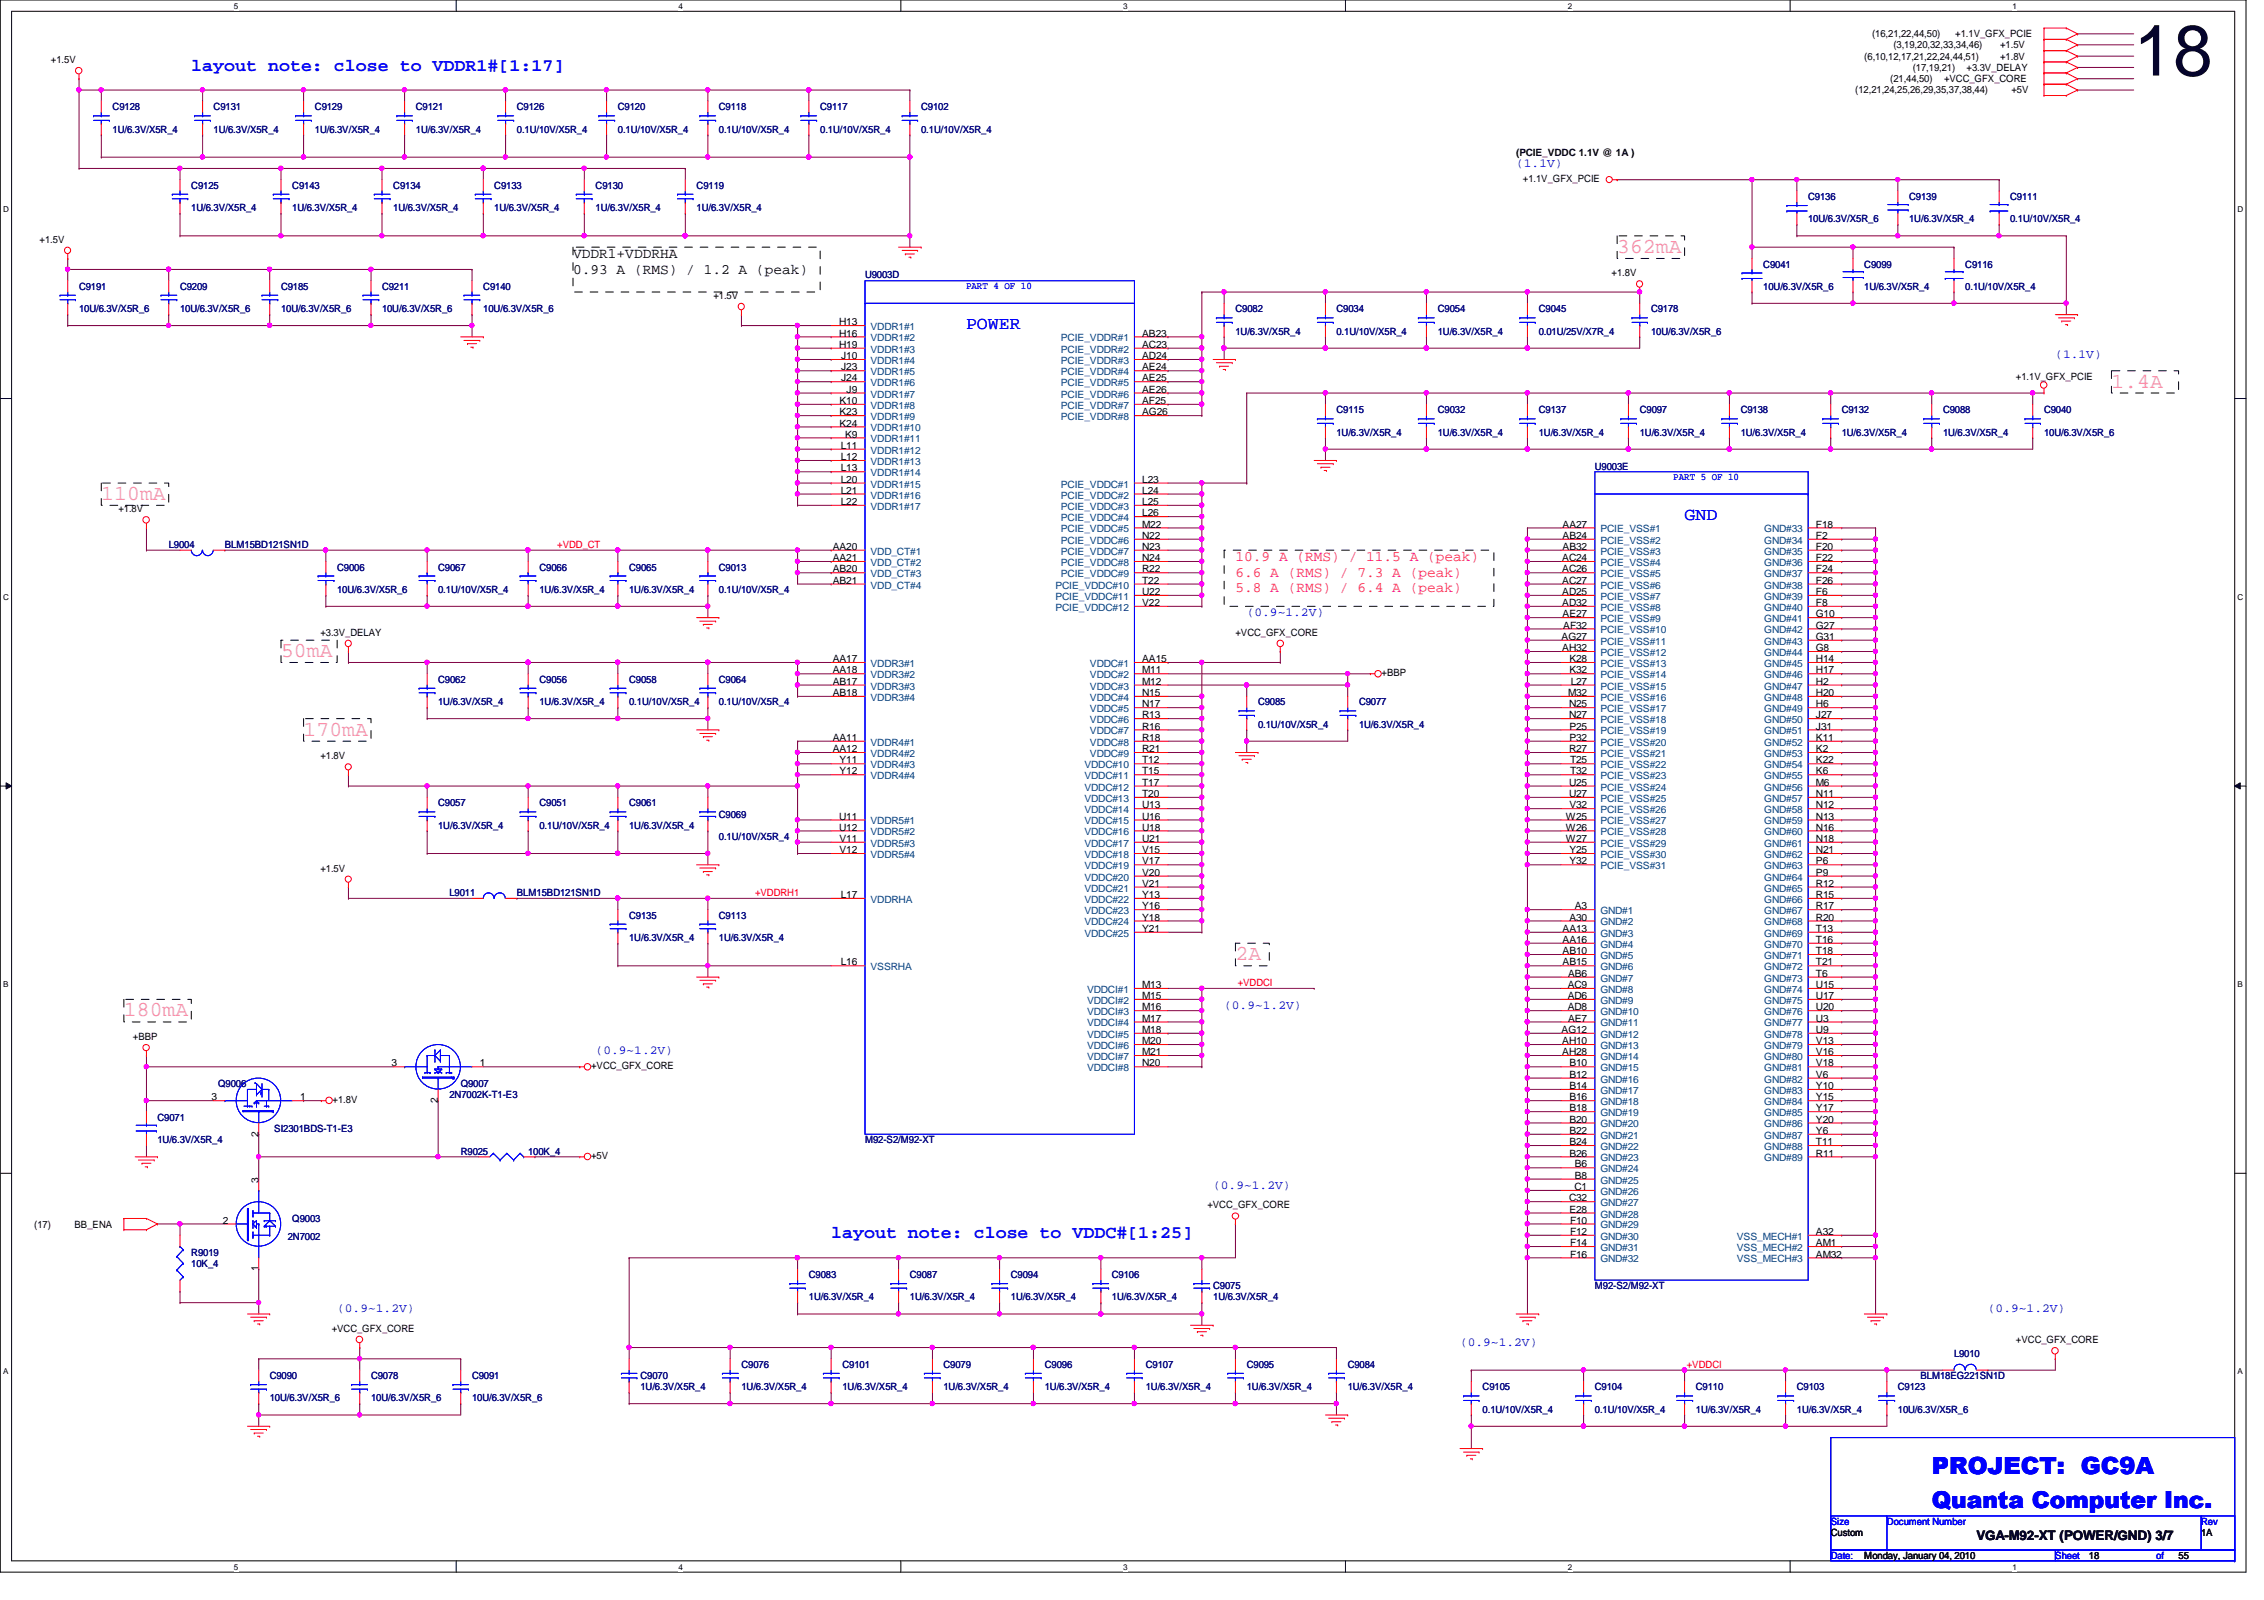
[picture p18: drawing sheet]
<svg xmlns="http://www.w3.org/2000/svg" width="297mm" height="210mm" viewBox="0 0 297 210" stroke-linecap="round" stroke-linejoin="round" font-family="sans-serif">
<defs><g id="words">
<text font-size="9.4" x="279.9" y="9.9">18</text>
<text font-size="3.1" fill="#00f" x="253.4" y="193.4">PROJECT: GC9A</text>
<text font-size="3" fill="#00f" x="253.4" y="197.8">Quanta Computer Inc.</text>
<g font-size="2.8" fill="#ff80c0">
<text x="212.2" y="33.2">362mA</text>
<text x="277" y="50.9">1.4A</text>
<text x="13.3" y="65.6">110mA</text>
<text x="36.9" y="86.2">50mA</text>
<text x="39.8" y="96.5">170mA</text>
<text x="162.1" y="126">2A</text>
<text x="16.3" y="133.3">180mA</text>
</g>
<g font-size="2.3" fill="#00f">
<text x="25.1" y="9.3">layout note: close to VDDR1#[1:17]</text>
<text x="126.7" y="43.2">POWER</text>
<text x="221" y="68.2">GND</text>
<text x="109" y="162.5">layout note: close to VDDC#[1:25]</text>
</g>
<g font-size="1.9">
<text x="75.2" y="33.9">VDDR1+VDDRHA</text>
<text x="75.2" y="35.9">0.93 A (RMS) / 1.2 A (peak)</text>
</g>
<g font-size="1.9" fill="#ff0080">
<text x="162.1" y="73.7">10.9 A (RMS) / 11.5 A (peak)</text>
<text x="162.1" y="75.6">6.6 A (RMS) / 7.3 A (peak)</text>
<text x="162.1" y="77.6">5.8 A (RMS) / 6.4 A (peak)</text>
</g>
<text font-size="1.7" x="259.3" y="202">VGA-M92-XT (POWER/GND) 3/7</text>
<g font-size="1.6" fill="#00f">
<text x="198.9" y="21.9">(1.1V)</text>
<text x="269.7" y="46.9">(1.1V)</text>
<text x="163.6" y="80.8">(0.9~1.2V)</text>
<text x="160.6" y="132.4">(0.9~1.2V)</text>
<text x="78.1" y="138.3">(0.9~1.2V)</text>
<text x="159.2" y="156">(0.9~1.2V)</text>
<text x="44.2" y="172.2">(0.9~1.2V)</text>
<text x="260.8" y="172.2">(0.9~1.2V)</text>
<text x="191.6" y="176.6">(0.9~1.2V)</text>
</g>
<g font-size="1.3">
<text x="245.6" y="4.9">(16,21,22,44,50)</text>
<text x="256.5" y="4.9">+1.1V_GFX_PCIE</text>
<text x="6.7" y="8.3">+1.5V</text>
<text x="244.6" y="7.8">(6,10,12,17,21,22,24,44,51)</text>
<text x="248" y="10.8">(21,44,50)</text>
<text x="248.4" y="6.3">(3,19,20,32,33,34,46)</text>
<text x="250.9" y="9.3">(17,19,21)</text>
<text x="255.1" y="10.8">+VCC_GFX_CORE</text>
<text x="258" y="9.3">+3.3V_DELAY</text>
<text x="262.4" y="7.8">+1.8V</text>
<text x="262.4" y="6.3">+1.5V</text>
<text x="243.4" y="12.2">(12,21,24,25,26,29,35,37,38,44)</text>
<text x="263.9" y="12.2">+5V</text>
<text x="198.9" y="20.4">(PCIE_VDDC 1.1V @ 1A )</text>
<text x="199.8" y="23.9">+1.1V_GFX_PCIE</text>
<text x="5.2" y="31.8">+1.5V</text>
<text x="93.6" y="39.2">+1.5V</text>
<text x="211.5" y="36.2">+1.8V</text>
<text x="110.1" y="42.7">H13</text>
<text x="110.1" y="45.6">H19</text>
<text x="110.1" y="44.2">H16</text>
<text x="110.4" y="47.1">J10</text>
<text x="149.9" y="44.2">AB23</text>
<text x="149.9" y="47.1">AD24</text>
<text x="149.9" y="45.6">AC23</text>
<text x="110.1" y="53">K10</text>
<text x="110.4" y="48.6">J23</text>
<text x="110.4" y="50">J24</text>
<text x="111.1" y="51.5">J9</text>
<text x="149.9" y="48.6">AE24</text>
<text x="149.9" y="50">AE25</text>
<text x="149.9" y="51.5">AE26</text>
<text x="149.9" y="53">AF25</text>
<text x="264.5" y="49.8">+1.1V_GFX_PCIE</text>
<text x="110.1" y="54.5">K23</text>
<text x="110.1" y="56">K24</text>
<text x="110.3" y="58.9">L11</text>
<text x="110.9" y="57.4">K9</text>
<text x="149.9" y="54.5">AG26</text>
<text x="110.3" y="64.8">L21</text>
<text x="110.3" y="61.8">L13</text>
<text x="110.3" y="60.4">L12</text>
<text x="110.3" y="63.3">L20</text>
<text x="149.9" y="63.3">L23</text>
<text x="149.9" y="64.8">L24</text>
<text x="15.5" y="67.2">+1.8V</text>
<text x="110.3" y="66.3">L22</text>
<text x="149.9" y="66.3">L25</text>
<text x="149.9" y="67.7">L26</text>
<text x="149.9" y="69.2">M22</text>
<text x="149.9" y="70.7">N22</text>
<text x="205" y="69.2">AA27</text>
<text x="205" y="70.7">AB24</text>
<text x="238.2" y="69.2">F18</text>
<text x="238.2" y="70.7">F2</text>
<text x="109.3" y="72.1">AA20</text>
<text x="109.3" y="75.1">AB20</text>
<text x="109.3" y="73.6">AA21</text>
<text x="109.3" y="76.6">AB21</text>
<text x="149.9" y="72.1">N23</text>
<text x="149.9" y="73.6">N24</text>
<text x="149.9" y="75.1">R22</text>
<text x="149.9" y="76.6">T22</text>
<text x="205" y="73.6">AC24</text>
<text x="205" y="75.1">AC26</text>
<text x="205" y="76.6">AC27</text>
<text x="205" y="72.1">AB32</text>
<text x="238.2" y="75.1">F24</text>
<text x="238.2" y="76.6">F26</text>
<text x="238.2" y="72.1">F20</text>
<text x="238.2" y="73.6">F22</text>
<text x="42" y="83.4">+3.3V_DELAY</text>
<text x="149.9" y="78.1">U22</text>
<text x="149.9" y="79.5">V22</text>
<text x="162.1" y="83.4">+VCC_GFX_CORE</text>
<text x="204.9" y="83.9">AG27</text>
<text x="205" y="78.1">AD25</text>
<text x="205" y="79.5">AD32</text>
<text x="205" y="81">AE27</text>
<text x="205.1" y="82.5">AF32</text>
<text x="238.2" y="78.1">F6</text>
<text x="238.2" y="79.5">F8</text>
<text x="238.2" y="81">G10</text>
<text x="238.2" y="82.5">G27</text>
<text x="238.2" y="83.9">G31</text>
<text x="109.3" y="86.9">AA17</text>
<text x="109.3" y="88.3">AA18</text>
<text x="109.3" y="89.8">AB17</text>
<text x="149.9" y="88.3">M11</text>
<text x="149.9" y="89.8">M12</text>
<text x="149.9" y="86.9">AA15</text>
<text x="181.3" y="88.7">+BBP</text>
<text x="205" y="85.4">AH32</text>
<text x="205.9" y="86.9">K28</text>
<text x="205.9" y="88.3">K32</text>
<text x="206.1" y="89.8">L27</text>
<text x="238.2" y="85.4">G8</text>
<text x="238.2" y="86.9">H14</text>
<text x="238.2" y="88.3">H17</text>
<text x="238.2" y="89.8">H2</text>
<text x="109.3" y="91.3">AB18</text>
<text x="149.9" y="91.3">N15</text>
<text x="149.9" y="92.8">N17</text>
<text x="149.9" y="95.7">R16</text>
<text x="149.9" y="94.2">R13</text>
<text x="205.7" y="91.3">M32</text>
<text x="205.9" y="92.8">N25</text>
<text x="205.9" y="94.2">N27</text>
<text x="205.9" y="95.7">P25</text>
<text x="238.2" y="91.3">H20</text>
<text x="238.2" y="92.8">H6</text>
<text x="238.2" y="94.2">J27</text>
<text x="238.2" y="95.7">J31</text>
<text x="42" y="99.6">+1.8V</text>
<text x="109.3" y="97.2">AA11</text>
<text x="109.3" y="98.7">AA12</text>
<text x="110.1" y="100.2">Y11</text>
<text x="110.1" y="101.6">Y12</text>
<text x="149.9" y="97.2">R18</text>
<text x="149.9" y="101.6">T15</text>
<text x="149.9" y="98.7">R21</text>
<text x="149.9" y="100.2">T12</text>
<text x="205.9" y="98.7">R27</text>
<text x="205.9" y="97.2">P32</text>
<text x="206" y="100.2">T25</text>
<text x="206" y="101.6">T32</text>
<text x="238.2" y="97.2">K11</text>
<text x="238.2" y="98.7">K2</text>
<text x="238.2" y="100.2">K22</text>
<text x="238.2" y="101.6">K6</text>
<text x="110.1" y="107.5">U11</text>
<text x="149.9" y="103.1">T17</text>
<text x="149.9" y="104.6">T20</text>
<text x="149.9" y="107.5">U16</text>
<text x="149.9" y="106">U13</text>
<text x="205.4" y="107.5">W25</text>
<text x="205.9" y="103.1">U25</text>
<text x="205.9" y="104.6">U27</text>
<text x="205.9" y="106">V32</text>
<text x="238.2" y="103.1">M6</text>
<text x="238.2" y="104.6">N11</text>
<text x="238.2" y="106">N12</text>
<text x="238.2" y="107.5">N13</text>
<text x="110.1" y="109">U12</text>
<text x="110.1" y="110.4">V11</text>
<text x="110.1" y="111.9">V12</text>
<text x="149.9" y="109">U18</text>
<text x="149.9" y="110.4">U21</text>
<text x="149.9" y="111.9">V15</text>
<text x="149.9" y="113.4">V17</text>
<text x="205.4" y="109">W26</text>
<text x="205.4" y="110.4">W27</text>
<text x="205.9" y="111.9">Y25</text>
<text x="205.9" y="113.4">Y32</text>
<text x="238.2" y="111.9">N21</text>
<text x="238.2" y="109">N16</text>
<text x="238.2" y="110.4">N18</text>
<text x="238.2" y="113.4">P6</text>
<text x="42" y="114.3">+1.5V</text>
<text x="110.3" y="117.8">L17</text>
<text x="149.9" y="117.8">Y13</text>
<text x="149.9" y="114.9">V20</text>
<text x="149.9" y="119.3">Y16</text>
<text x="149.9" y="116.3">V21</text>
<text x="206.6" y="119.3">A3</text>
<text x="238.2" y="114.9">P9</text>
<text x="238.2" y="116.3">R12</text>
<text x="238.2" y="117.8">R15</text>
<text x="238.2" y="119.3">R17</text>
<text x="149.9" y="120.8">Y18</text>
<text x="149.9" y="122.3">Y21</text>
<text x="205" y="122.3">AA13</text>
<text x="205" y="123.7">AA16</text>
<text x="205" y="125.2">AB10</text>
<text x="205.9" y="120.8">A30</text>
<text x="238.2" y="122.3">T13</text>
<text x="238.2" y="123.7">T16</text>
<text x="238.2" y="125.2">T18</text>
<text x="238.2" y="120.8">R20</text>
<text x="110.3" y="126.7">L16</text>
<text x="149.9" y="129.6">M13</text>
<text x="149.9" y="131.1">M15</text>
<text x="205" y="126.7">AB15</text>
<text x="205.7" y="129.6">AC9</text>
<text x="205.7" y="131.1">AD6</text>
<text x="205.7" y="128.1">AB6</text>
<text x="238.2" y="126.7">T21</text>
<text x="238.2" y="128.1">T6</text>
<text x="238.2" y="129.6">U15</text>
<text x="238.2" y="131.1">U17</text>
<text x="17.4" y="136.4">+BBP</text>
<text x="149.9" y="132.5">M16</text>
<text x="149.9" y="134">M17</text>
<text x="149.9" y="135.5">M18</text>
<text x="149.9" y="137">M20</text>
<text x="204.9" y="135.5">AG12</text>
<text x="205" y="137">AH10</text>
<text x="205.7" y="132.5">AD8</text>
<text x="205.7" y="134">AE7</text>
<text x="238.2" y="132.5">U20</text>
<text x="238.2" y="134">U3</text>
<text x="238.2" y="135.5">U9</text>
<text x="238.2" y="137">V13</text>
<text x="51.3" y="139.9">3</text>
<text x="62.9" y="139.9">1</text>
<text x="77.6" y="140.3">+VCC_GFX_CORE</text>
<text x="149.9" y="138.4">M21</text>
<text x="149.9" y="139.9">N20</text>
<text x="205" y="138.4">AH28</text>
<text x="205.9" y="139.9">B10</text>
<text x="205.9" y="141.4">B12</text>
<text x="205.9" y="142.9">B14</text>
<text x="238.2" y="142.9">Y10</text>
<text x="238.2" y="138.4">V16</text>
<text x="238.2" y="139.9">V18</text>
<text x="238.2" y="141.4">V6</text>
<text x="27.8" y="144.4">3</text>
<text x="33.9" y="149.1" transform="rotate(-90 33.9 149.1)">2</text>
<text x="39.4" y="144.4">1</text>
<text x="43.6" y="144.7">+1.8V</text>
<text x="57.4" y="144.7" transform="rotate(-90 57.4 144.7)">2</text>
<text x="205.9" y="144.4">B16</text>
<text x="205.9" y="145.8">B18</text>
<text x="205.9" y="147.3">B20</text>
<text x="205.9" y="148.8">B22</text>
<text x="238.2" y="148.8">Y6</text>
<text x="238.2" y="144.4">Y15</text>
<text x="238.2" y="145.8">Y17</text>
<text x="238.2" y="147.3">Y20</text>
<text x="33.9" y="155.2" transform="rotate(-90 33.9 155.2)">3</text>
<text x="77.6" y="152.1">+5V</text>
<text x="205.9" y="150.2">B24</text>
<text x="205.9" y="151.7">B26</text>
<text x="206.6" y="153.2">B6</text>
<text x="206.6" y="154.6">B8</text>
<text x="238.2" y="150.2">T11</text>
<text x="238.2" y="151.7">R11</text>
<text x="4.5" y="161">(17)</text>
<text x="9.8" y="161">BB_ENA</text>
<text x="29.2" y="160.5">2</text>
<text x="158.4" y="158.5">+VCC_GFX_CORE</text>
<text x="205.9" y="157.6">C32</text>
<text x="205.9" y="159.1">E28</text>
<text x="206" y="160.5">F10</text>
<text x="206.6" y="156.1">C1</text>
<text x="33.9" y="166.8" transform="rotate(-90 33.9 166.8)">1</text>
<text x="206" y="162">F12</text>
<text x="206" y="163.5">F14</text>
<text x="206" y="165">F16</text>
<text x="238.2" y="162">A32</text>
<text x="238.2" y="163.5">AM1</text>
<text x="238.2" y="165">AM32</text>
<text x="43.5" y="174.8">+VCC_GFX_CORE</text>
<text x="264.5" y="176.2">+VCC_GFX_CORE</text>
<text x="240.2" y="201.5">Custom</text>
<text x="288.8" y="201.5">1A</text>
<text x="244.6" y="204.5">Monday, January 04, 2010</text>
<text x="274.1" y="204.5">18</text>
<text x="285.8" y="204.5">55</text>
</g>
<g font-size="1.3" fill="#000080">
<text x="14.8" y="14.4">C9128</text>
<text x="14.8" y="17.4">1U/6.3V/X5R_4</text>
<text x="28" y="14.4">C9131</text>
<text x="28" y="17.4">1U/6.3V/X5R_4</text>
<text x="41.3" y="14.4">C9129</text>
<text x="41.3" y="17.4">1U/6.3V/X5R_4</text>
<text x="54.6" y="14.4">C9121</text>
<text x="54.6" y="17.4">1U/6.3V/X5R_4</text>
<text x="67.8" y="14.4">C9126</text>
<text x="67.8" y="17.4">0.1U/10V/X5R_4</text>
<text x="81.1" y="14.4">C9120</text>
<text x="81.1" y="17.4">0.1U/10V/X5R_4</text>
<text x="94.3" y="14.4">C9118</text>
<text x="94.3" y="17.4">0.1U/10V/X5R_4</text>
<text x="107.6" y="14.4">C9117</text>
<text x="107.6" y="17.4">0.1U/10V/X5R_4</text>
<text x="120.9" y="14.4">C9102</text>
<text x="120.9" y="17.4">0.1U/10V/X5R_4</text>
<text x="25.1" y="24.8">C9125</text>
<text x="25.1" y="27.7">1U/6.3V/X5R_4</text>
<text x="38.4" y="24.8">C9143</text>
<text x="38.4" y="27.7">1U/6.3V/X5R_4</text>
<text x="51.6" y="24.8">C9134</text>
<text x="51.6" y="27.7">1U/6.3V/X5R_4</text>
<text x="64.9" y="24.8">C9133</text>
<text x="64.9" y="27.7">1U/6.3V/X5R_4</text>
<text x="78.1" y="24.8">C9130</text>
<text x="78.1" y="27.7">1U/6.3V/X5R_4</text>
<text x="91.4" y="24.8">C9119</text>
<text x="91.4" y="27.7">1U/6.3V/X5R_4</text>
<text x="237.2" y="26.2">C9136</text>
<text x="237.2" y="29.2">10U/6.3V/X5R_6</text>
<text x="250.5" y="26.2">C9139</text>
<text x="250.5" y="29.2">1U/6.3V/X5R_4</text>
<text x="263.7" y="26.2">C9111</text>
<text x="263.7" y="29.2">0.1U/10V/X5R_4</text>
<text x="231.3" y="35.1">C9041</text>
<text x="244.6" y="35.1">C9099</text>
<text x="257.8" y="35.1">C9116</text>
<text x="10.4" y="38">C9191</text>
<text x="10.4" y="41">10U/6.3V/X5R_6</text>
<text x="23.6" y="38">C9209</text>
<text x="23.6" y="41">10U/6.3V/X5R_6</text>
<text x="36.9" y="38">C9185</text>
<text x="36.9" y="41">10U/6.3V/X5R_6</text>
<text x="50.1" y="38">C9211</text>
<text x="50.1" y="41">10U/6.3V/X5R_6</text>
<text x="63.4" y="38">C9140</text>
<text x="63.4" y="41">10U/6.3V/X5R_6</text>
<text x="113.5" y="36.5">U9003D</text>
<text x="162.1" y="41">C9082</text>
<text x="175.3" y="41">C9034</text>
<text x="188.6" y="41">C9054</text>
<text x="201.9" y="41">C9045</text>
<text x="216.6" y="41">C9178</text>
<text x="231.3" y="38">10U/6.3V/X5R_6</text>
<text x="244.6" y="38">1U/6.3V/X5R_4</text>
<text x="257.8" y="38">0.1U/10V/X5R_4</text>
<text x="162.1" y="43.9">1U/6.3V/X5R_4</text>
<text x="175.3" y="43.9">0.1U/10V/X5R_4</text>
<text x="188.6" y="43.9">1U/6.3V/X5R_4</text>
<text x="201.9" y="43.9">0.01U/25V/X7R_4</text>
<text x="216.6" y="43.9">10U/6.3V/X5R_6</text>
<text x="175.3" y="54.2">C9115</text>
<text x="175.3" y="57.2">1U/6.3V/X5R_4</text>
<text x="188.6" y="54.2">C9032</text>
<text x="188.6" y="57.2">1U/6.3V/X5R_4</text>
<text x="201.9" y="54.2">C9137</text>
<text x="201.9" y="57.2">1U/6.3V/X5R_4</text>
<text x="215.1" y="54.2">C9097</text>
<text x="215.1" y="57.2">1U/6.3V/X5R_4</text>
<text x="228.4" y="54.2">C9138</text>
<text x="228.4" y="57.2">1U/6.3V/X5R_4</text>
<text x="241.6" y="54.2">C9132</text>
<text x="241.6" y="57.2">1U/6.3V/X5R_4</text>
<text x="254.9" y="54.2">C9088</text>
<text x="254.9" y="57.2">1U/6.3V/X5R_4</text>
<text x="268.2" y="54.2">C9040</text>
<text x="268.2" y="57.2">10U/6.3V/X5R_6</text>
<text x="209.3" y="61.6">U9003E</text>
<text x="22.1" y="71.9">L9004</text>
<text x="29.5" y="71.9">BLM15BD121SN1D</text>
<text x="44.2" y="74.8">C9006</text>
<text x="44.2" y="77.8">10U/6.3V/X5R_6</text>
<text x="57.5" y="74.8">C9067</text>
<text x="57.5" y="77.8">0.1U/10V/X5R_4</text>
<text x="70.8" y="74.8">C9066</text>
<text x="70.8" y="77.8">1U/6.3V/X5R_4</text>
<text x="82.5" y="74.8">C9065</text>
<text x="82.5" y="77.8">1U/6.3V/X5R_4</text>
<text x="94.3" y="74.8">C9013</text>
<text x="94.3" y="77.8">0.1U/10V/X5R_4</text>
<text x="57.5" y="89.6">C9062</text>
<text x="70.8" y="89.6">C9056</text>
<text x="82.5" y="89.6">C9058</text>
<text x="94.3" y="89.6">C9064</text>
<text x="57.5" y="92.5">1U/6.3V/X5R_4</text>
<text x="70.8" y="92.5">1U/6.3V/X5R_4</text>
<text x="82.5" y="92.5">0.1U/10V/X5R_4</text>
<text x="94.3" y="92.5">0.1U/10V/X5R_4</text>
<text x="165.1" y="92.5">C9085</text>
<text x="165.1" y="95.5">0.1U/10V/X5R_4</text>
<text x="178.3" y="92.5">C9077</text>
<text x="178.3" y="95.5">1U/6.3V/X5R_4</text>
<text x="57.5" y="105.8">C9057</text>
<text x="70.8" y="105.8">C9051</text>
<text x="82.5" y="105.8">C9061</text>
<text x="94.3" y="107.3">C9069</text>
<text x="57.5" y="108.8">1U/6.3V/X5R_4</text>
<text x="70.8" y="108.8">0.1U/10V/X5R_4</text>
<text x="82.5" y="108.8">1U/6.3V/X5R_4</text>
<text x="94.3" y="110.2">0.1U/10V/X5R_4</text>
<text x="59" y="117.6">L9011</text>
<text x="67.8" y="117.6">BLM15BD121SN1D</text>
<text x="82.5" y="120.5">C9135</text>
<text x="82.5" y="123.5">1U/6.3V/X5R_4</text>
<text x="94.3" y="120.5">C9113</text>
<text x="94.3" y="123.5">1U/6.3V/X5R_4</text>
<text x="28.6" y="142.6">Q9006</text>
<text x="60.4" y="142.6">Q9007</text>
<text x="20.7" y="147">C9071</text>
<text x="20.7" y="150">1U/6.3V/X5R_4</text>
<text x="36" y="148.5">SI2301BDS-T1-E3</text>
<text x="59" y="144.1">2N7002K-T1-E3</text>
<text x="113.5" y="150">M92-S2/M92-XT</text>
<text x="60.4" y="151.5">R9025</text>
<text x="69.3" y="151.5">100K_4</text>
<text x="38.4" y="160.3">Q9003</text>
<text x="25.1" y="164.7">R9019</text>
<text x="25.1" y="166.2">10K_4</text>
<text x="37.8" y="162.6">2N7002</text>
<text x="106.1" y="167.7">C9083</text>
<text x="119.4" y="167.7">C9087</text>
<text x="132.6" y="167.7">C9094</text>
<text x="145.9" y="167.7">C9106</text>
<text x="106.1" y="170.6">1U/6.3V/X5R_4</text>
<text x="119.4" y="170.6">1U/6.3V/X5R_4</text>
<text x="132.6" y="170.6">1U/6.3V/X5R_4</text>
<text x="145.9" y="170.6">1U/6.3V/X5R_4</text>
<text x="159.2" y="169.1">C9075</text>
<text x="159.2" y="170.6">1U/6.3V/X5R_4</text>
<text x="209.3" y="169.1">M92-S2/M92-XT</text>
<text x="97.3" y="179.5">C9076</text>
<text x="110.5" y="179.5">C9101</text>
<text x="123.8" y="179.5">C9079</text>
<text x="137.1" y="179.5">C9096</text>
<text x="150.3" y="179.5">C9107</text>
<text x="163.6" y="179.5">C9095</text>
<text x="176.8" y="179.5">C9084</text>
<text x="256.4" y="178">L9010</text>
<text x="35.4" y="180.9">C9090</text>
<text x="35.4" y="183.9">10U/6.3V/X5R_6</text>
<text x="48.7" y="180.9">C9078</text>
<text x="48.7" y="183.9">10U/6.3V/X5R_6</text>
<text x="61.9" y="180.9">C9091</text>
<text x="61.9" y="183.9">10U/6.3V/X5R_6</text>
<text x="84" y="180.9">C9070</text>
<text x="84" y="182.4">1U/6.3V/X5R_4</text>
<text x="97.3" y="182.4">1U/6.3V/X5R_4</text>
<text x="110.5" y="182.4">1U/6.3V/X5R_4</text>
<text x="123.8" y="182.4">1U/6.3V/X5R_4</text>
<text x="137.1" y="182.4">1U/6.3V/X5R_4</text>
<text x="150.3" y="182.4">1U/6.3V/X5R_4</text>
<text x="163.6" y="182.4">1U/6.3V/X5R_4</text>
<text x="176.8" y="182.4">1U/6.3V/X5R_4</text>
<text x="194.5" y="182.4">C9105</text>
<text x="194.5" y="185.3">0.1U/10V/X5R_4</text>
<text x="209.3" y="182.4">C9104</text>
<text x="209.3" y="185.3">0.1U/10V/X5R_4</text>
<text x="222.5" y="182.4">C9110</text>
<text x="222.5" y="185.3">1U/6.3V/X5R_4</text>
<text x="235.8" y="182.4">C9103</text>
<text x="235.8" y="185.3">1U/6.3V/X5R_4</text>
<text x="249" y="182.4">C9123</text>
<text x="249" y="185.3">10U/6.3V/X5R_6</text>
<text x="252" y="180.9">BLM18EG221SN1D</text>
</g>
<g font-size="1.3" fill="#00f">
<text x="126.7" y="37.9">PART 4 OF 10</text>
<text x="219.5" y="62.9">PART 5 OF 10</text>
<text x="240.2" y="200.1">Size</text>
<text x="247.6" y="200.1">Document Number</text>
<text x="288.8" y="200.1">Rev</text>
<text x="240.2" y="204.5">Date:</text>
<text x="269.7" y="204.5">Sheet</text>
<text x="282.9" y="204.5">of</text>
</g>
<g font-size="1.3" fill="#004080">
<text x="114.2" y="43.3">VDDR1#1</text>
<text x="114.2" y="46.3">VDDR1#3</text>
<text x="114.2" y="44.8">VDDR1#2</text>
<text x="114.2" y="47.8">VDDR1#4</text>
<text x="139.2" y="44.8">PCIE_VDDR#1</text>
<text x="139.2" y="47.8">PCIE_VDDR#3</text>
<text x="139.2" y="46.3">PCIE_VDDR#2</text>
<text x="114.2" y="53.6">VDDR1#8</text>
<text x="114.2" y="49.2">VDDR1#5</text>
<text x="114.2" y="50.7">VDDR1#6</text>
<text x="114.2" y="52.2">VDDR1#7</text>
<text x="139.2" y="49.2">PCIE_VDDR#4</text>
<text x="139.2" y="50.7">PCIE_VDDR#5</text>
<text x="139.2" y="52.2">PCIE_VDDR#6</text>
<text x="139.2" y="53.6">PCIE_VDDR#7</text>
<text x="114.2" y="55.1">VDDR1#9</text>
<text x="114.2" y="56.6">VDDR1#10</text>
<text x="114.2" y="58">VDDR1#11</text>
<text x="114.2" y="59.5">VDDR1#12</text>
<text x="139.2" y="55.1">PCIE_VDDR#8</text>
<text x="114.2" y="65.4">VDDR1#16</text>
<text x="114.2" y="62.5">VDDR1#14</text>
<text x="114.2" y="61">VDDR1#13</text>
<text x="114.2" y="64">VDDR1#15</text>
<text x="139.2" y="64">PCIE_VDDC#1</text>
<text x="139.2" y="65.4">PCIE_VDDC#2</text>
<text x="114.2" y="66.9">VDDR1#17</text>
<text x="139.2" y="66.9">PCIE_VDDC#3</text>
<text x="139.2" y="68.4">PCIE_VDDC#4</text>
<text x="139.2" y="69.8">PCIE_VDDC#5</text>
<text x="139.2" y="71.3">PCIE_VDDC#6</text>
<text x="210" y="69.8">PCIE_VSS#1</text>
<text x="210" y="71.3">PCIE_VSS#2</text>
<text x="231.5" y="69.8">GND#33</text>
<text x="231.5" y="71.3">GND#34</text>
<text x="114.2" y="72.8">VDD_CT#1</text>
<text x="114.2" y="75.7">VDD_CT#3</text>
<text x="114.2" y="74.3">VDD_CT#2</text>
<text x="114.2" y="77.2">VDD_CT#4</text>
<text x="138.5" y="77.2">PCIE_VDDC#10</text>
<text x="139.2" y="72.8">PCIE_VDDC#7</text>
<text x="139.2" y="74.3">PCIE_VDDC#8</text>
<text x="139.2" y="75.7">PCIE_VDDC#9</text>
<text x="210" y="72.8">PCIE_VSS#3</text>
<text x="210" y="74.3">PCIE_VSS#4</text>
<text x="210" y="75.7">PCIE_VSS#5</text>
<text x="210" y="77.2">PCIE_VSS#6</text>
<text x="231.5" y="75.7">GND#37</text>
<text x="231.5" y="77.2">GND#38</text>
<text x="231.5" y="72.8">GND#35</text>
<text x="231.5" y="74.3">GND#36</text>
<text x="138.5" y="78.7">PCIE_VDDC#11</text>
<text x="138.5" y="80.1">PCIE_VDDC#12</text>
<text x="210" y="78.7">PCIE_VSS#7</text>
<text x="210" y="80.1">PCIE_VSS#8</text>
<text x="210" y="81.6">PCIE_VSS#9</text>
<text x="210" y="83.1">PCIE_VSS#10</text>
<text x="231.5" y="78.7">GND#39</text>
<text x="231.5" y="80.1">GND#40</text>
<text x="231.5" y="81.6">GND#41</text>
<text x="231.5" y="83.1">GND#42</text>
<text x="114.2" y="87.5">VDDR3#1</text>
<text x="114.2" y="89">VDDR3#2</text>
<text x="143" y="89">VDDC#2</text>
<text x="143" y="87.5">VDDC#1</text>
<text x="210" y="84.6">PCIE_VSS#11</text>
<text x="210" y="86.1">PCIE_VSS#12</text>
<text x="210" y="87.5">PCIE_VSS#13</text>
<text x="210" y="89">PCIE_VSS#14</text>
<text x="231.5" y="84.6">GND#43</text>
<text x="231.5" y="86.1">GND#44</text>
<text x="231.5" y="87.5">GND#45</text>
<text x="231.5" y="89">GND#46</text>
<text x="114.2" y="90.5">VDDR3#3</text>
<text x="114.2" y="91.9">VDDR3#4</text>
<text x="143" y="90.5">VDDC#3</text>
<text x="143" y="91.9">VDDC#4</text>
<text x="143" y="93.4">VDDC#5</text>
<text x="143" y="94.9">VDDC#6</text>
<text x="210" y="90.5">PCIE_VSS#15</text>
<text x="210" y="91.9">PCIE_VSS#16</text>
<text x="210" y="93.4">PCIE_VSS#17</text>
<text x="210" y="94.9">PCIE_VSS#18</text>
<text x="231.5" y="90.5">GND#47</text>
<text x="231.5" y="91.9">GND#48</text>
<text x="231.5" y="93.4">GND#49</text>
<text x="231.5" y="94.9">GND#50</text>
<text x="114.2" y="100.8">VDDR4#3</text>
<text x="114.2" y="97.8">VDDR4#1</text>
<text x="114.2" y="99.3">VDDR4#2</text>
<text x="142.3" y="100.8">VDDC#10</text>
<text x="143" y="96.4">VDDC#7</text>
<text x="143" y="97.8">VDDC#8</text>
<text x="143" y="99.3">VDDC#9</text>
<text x="210" y="96.4">PCIE_VSS#19</text>
<text x="210" y="97.8">PCIE_VSS#20</text>
<text x="210" y="99.3">PCIE_VSS#21</text>
<text x="210" y="100.8">PCIE_VSS#22</text>
<text x="231.5" y="96.4">GND#51</text>
<text x="231.5" y="97.8">GND#52</text>
<text x="231.5" y="99.3">GND#53</text>
<text x="231.5" y="100.8">GND#54</text>
<text x="114.2" y="102.2">VDDR4#4</text>
<text x="142.3" y="102.2">VDDC#11</text>
<text x="142.3" y="103.7">VDDC#12</text>
<text x="142.3" y="105.2">VDDC#13</text>
<text x="142.3" y="106.7">VDDC#14</text>
<text x="210" y="102.2">PCIE_VSS#23</text>
<text x="210" y="103.7">PCIE_VSS#24</text>
<text x="210" y="105.2">PCIE_VSS#25</text>
<text x="210" y="106.7">PCIE_VSS#26</text>
<text x="231.5" y="103.7">GND#56</text>
<text x="231.5" y="102.2">GND#55</text>
<text x="231.5" y="105.2">GND#57</text>
<text x="231.5" y="106.7">GND#58</text>
<text x="114.2" y="108.2">VDDR5#1</text>
<text x="114.2" y="111.1">VDDR5#3</text>
<text x="114.2" y="112.6">VDDR5#4</text>
<text x="114.2" y="109.6">VDDR5#2</text>
<text x="142.3" y="108.2">VDDC#15</text>
<text x="142.3" y="109.6">VDDC#16</text>
<text x="142.3" y="111.1">VDDC#17</text>
<text x="142.3" y="112.6">VDDC#18</text>
<text x="210" y="108.2">PCIE_VSS#27</text>
<text x="210" y="109.6">PCIE_VSS#28</text>
<text x="210" y="111.1">PCIE_VSS#29</text>
<text x="210" y="112.6">PCIE_VSS#30</text>
<text x="231.5" y="112.6">GND#62</text>
<text x="231.5" y="108.2">GND#59</text>
<text x="231.5" y="109.6">GND#60</text>
<text x="231.5" y="111.1">GND#61</text>
<text x="114.2" y="118.4">VDDRHA</text>
<text x="142.3" y="118.4">VDDC#22</text>
<text x="142.3" y="114">VDDC#19</text>
<text x="142.3" y="115.5">VDDC#20</text>
<text x="142.3" y="119.9">VDDC#23</text>
<text x="142.3" y="117">VDDC#21</text>
<text x="210" y="114">PCIE_VSS#31</text>
<text x="210" y="119.9">GND#1</text>
<text x="231.5" y="114">GND#63</text>
<text x="231.5" y="115.5">GND#64</text>
<text x="231.5" y="117">GND#65</text>
<text x="231.5" y="118.4">GND#66</text>
<text x="231.5" y="119.9">GND#67</text>
<text x="142.3" y="121.4">VDDC#24</text>
<text x="142.3" y="122.9">VDDC#25</text>
<text x="210" y="121.4">GND#2</text>
<text x="210" y="122.9">GND#3</text>
<text x="210" y="124.3">GND#4</text>
<text x="210" y="125.8">GND#5</text>
<text x="231.5" y="122.9">GND#69</text>
<text x="231.5" y="124.3">GND#70</text>
<text x="231.5" y="125.8">GND#71</text>
<text x="231.5" y="121.4">GND#68</text>
<text x="114.2" y="127.3">VSSRHA</text>
<text x="142.6" y="130.3">VDDCI#1</text>
<text x="142.6" y="131.7">VDDCI#2</text>
<text x="210" y="127.3">GND#6</text>
<text x="210" y="128.8">GND#7</text>
<text x="210" y="130.3">GND#8</text>
<text x="210" y="131.7">GND#9</text>
<text x="231.5" y="127.3">GND#72</text>
<text x="231.5" y="128.8">GND#73</text>
<text x="231.5" y="130.3">GND#74</text>
<text x="231.5" y="131.7">GND#75</text>
<text x="142.6" y="133.2">VDDCI#3</text>
<text x="142.6" y="134.7">VDDCI#4</text>
<text x="142.6" y="136.1">VDDCI#5</text>
<text x="142.6" y="137.6">VDDCI#6</text>
<text x="210" y="133.2">GND#10</text>
<text x="210" y="134.7">GND#11</text>
<text x="210" y="136.1">GND#12</text>
<text x="210" y="137.6">GND#13</text>
<text x="231.5" y="133.2">GND#76</text>
<text x="231.5" y="134.7">GND#77</text>
<text x="231.5" y="136.1">GND#78</text>
<text x="231.5" y="137.6">GND#79</text>
<text x="142.6" y="139.1">VDDCI#7</text>
<text x="142.6" y="140.5">VDDCI#8</text>
<text x="210" y="139.1">GND#14</text>
<text x="210" y="140.5">GND#15</text>
<text x="210" y="142">GND#16</text>
<text x="210" y="143.5">GND#17</text>
<text x="231.5" y="143.5">GND#83</text>
<text x="231.5" y="139.1">GND#80</text>
<text x="231.5" y="140.5">GND#81</text>
<text x="231.5" y="142">GND#82</text>
<text x="210" y="145">GND#18</text>
<text x="210" y="146.4">GND#19</text>
<text x="210" y="147.9">GND#20</text>
<text x="210" y="149.4">GND#21</text>
<text x="231.5" y="149.4">GND#87</text>
<text x="231.5" y="145">GND#84</text>
<text x="231.5" y="146.4">GND#85</text>
<text x="231.5" y="147.9">GND#86</text>
<text x="210" y="150.9">GND#22</text>
<text x="210" y="152.4">GND#23</text>
<text x="210" y="153.8">GND#24</text>
<text x="210" y="155.3">GND#25</text>
<text x="231.5" y="150.9">GND#88</text>
<text x="231.5" y="152.4">GND#89</text>
<text x="210" y="156.8">GND#26</text>
<text x="210" y="158.2">GND#27</text>
<text x="210" y="159.7">GND#28</text>
<text x="210" y="161.2">GND#29</text>
<text x="210" y="162.6">GND#30</text>
<text x="210" y="164.1">GND#31</text>
<text x="210" y="165.6">GND#32</text>
<text x="227.9" y="162.6">VSS_MECH#1</text>
<text x="227.9" y="164.1">VSS_MECH#2</text>
<text x="227.9" y="165.6">VSS_MECH#3</text>
</g>
<g font-size="1.3" fill="#f00">
<text x="73.1" y="71.9">+VDD_CT</text>
<text x="99.1" y="117.6">+VDDRH1</text>
<text x="162.4" y="129.4">+VDDCI</text>
<text x="221.3" y="179.5">+VDDCI</text>
</g>
<g font-size="1.1">
<text x="30.7" y="1.1">5</text>
<text x="89" y="1.1">4</text>
<text x="147.4" y="1.1">3</text>
<text x="205.7" y="1.1">2</text>
<text x="264" y="1.1">1</text>
<text x=".4" y="27.9">D</text>
<text x="293.6" y="27.9">D</text>
<text x=".4" y="78.7">C</text>
<text x="293.6" y="78.7">C</text>
<text x=".4" y="129.5">B</text>
<text x="293.6" y="129.5">B</text>
<text x=".4" y="180.3">A</text>
<text x="293.6" y="180.3">A</text>
<text x="30.7" y="205.9">5</text>
<text x="89" y="205.9">4</text>
<text x="147.4" y="205.9">3</text>
<text x="205.7" y="205.9">2</text>
<text x="264" y="205.9">1</text>
</g>
</g></defs>
<path d="M0 0h294.7v206.2h-294.7zM1.5 1.5h291.7v203.3h-291.7z" fill="none" stroke="#000" stroke-width=".13"/>
<g fill="#fff">
<path d="M30.7 .2h.6v1.2h-.6z"/>
<path d="M30.7 204.9h.6v1.2h-.6z"/>
</g>
<path d="M59.9 0v1.5M59.9 204.8v1.4" fill="none" stroke="#000" stroke-width=".13"/>
<g fill="#fff">
<path d="M89 .2h.6v1.2h-.6z"/>
<path d="M89 204.9h.6v1.2h-.6z"/>
</g>
<path d="M118.2 0v1.5M118.2 204.8v1.4" fill="none" stroke="#000" stroke-width=".13"/>
<g fill="#fff">
<path d="M147.4 .2h.6v1.2h-.6z"/>
<path d="M147.4 204.9h.6v1.2h-.6z"/>
</g>
<path d="M176.5 0v1.5M176.5 204.8v1.4" fill="none" stroke="#000" stroke-width=".13"/>
<g fill="#fff">
<path d="M205.7 .2h.6v1.2h-.6z"/>
<path d="M205.7 204.9h.6v1.2h-.6z"/>
</g>
<path d="M234.9 0v1.5M234.9 204.8v1.4" fill="none" stroke="#000" stroke-width=".13"/>
<g fill="#fff">
<path d="M264 .2h.6v1.2h-.6z"/>
<path d="M264 204.9h.6v1.2h-.6z"/>
<path d="M.4 26.9h.8v1.2h-.8z"/>
<path d="M293.6 26.9h.7v1.2h-.7z"/>
<path d="M.4 77.7h.8v1.2h-.8z"/>
<path d="M293.6 77.7h.7v1.2h-.7z"/>
</g>
<path d="M0 52.3h1.5M293.2 52.3h1.5" fill="none" stroke="#000" stroke-width=".13"/>
<g fill="#fff">
<path d="M.4 128.5h.7v1.2h-.7z"/>
<path d="M293.6 128.5h.7v1.2h-.7z"/>
</g>
<path d="M0 103.1h1.5M.8 102.7l.7 .4-.7 .4zM293.2 103.1l.7-.4v.8zM293.2 103.1h1.5" fill="none" stroke="#000" stroke-width=".13"/>
<path d="M.8 102.7l.7 .4-.7 .4zM293.2 103.1l.7-.4v.8z" fill="#000"/>
<g fill="#fff">
<path d="M.4 179.3h.7v1.2h-.7z"/>
<path d="M293.6 179.3h.7v1.2h-.7z"/>
</g>
<path d="M0 153.9h1.5M293.2 153.9h1.5" fill="none" stroke="#000" stroke-width=".13"/>
<path d="M253.4 51.6h.1M253.4 51.6h13.3M19.2 69.3h.1M19.2 69.3v2.9" fill="none" stroke="#800040" stroke-width=".13"/>
<circle cx="266.7" cy="51.5" r=".29" fill="#f0f"/>
<circle cx="266.7" cy="51.5" r=".29" fill="none" stroke="#f0f" stroke-width=".13"/>
<circle cx="253.4" cy="51.5" r=".29" fill="#f0f"/>
<circle cx="253.4" cy="51.5" r=".29" fill="none" stroke="#f0f" stroke-width=".13"/>
<path d="M173.9 51.6h.1M173.9 51.6h13.3" fill="none" stroke="#800040" stroke-width=".13"/>
<circle cx="173.9" cy="51.5" r=".29" fill="#f0f"/>
<circle cx="173.9" cy="51.5" r=".29" fill="none" stroke="#f0f" stroke-width=".13"/>
<path d="M187.2 51.6h.1M187.2 51.6h13.2" fill="none" stroke="#800040" stroke-width=".13"/>
<circle cx="187.1" cy="51.5" r=".29" fill="#f0f"/>
<circle cx="187.1" cy="51.5" r=".29" fill="none" stroke="#f0f" stroke-width=".13"/>
<path d="M200.4 51.6h.1M200.4 51.6h13.3" fill="none" stroke="#800040" stroke-width=".13"/>
<circle cx="200.4" cy="51.5" r=".29" fill="#f0f"/>
<circle cx="200.4" cy="51.5" r=".29" fill="none" stroke="#f0f" stroke-width=".13"/>
<path d="M226.9 51.6h.1M226.9 51.6h13.3" fill="none" stroke="#800040" stroke-width=".13"/>
<circle cx="226.9" cy="51.5" r=".29" fill="#f0f"/>
<circle cx="226.9" cy="51.5" r=".29" fill="none" stroke="#f0f" stroke-width=".13"/>
<g fill="none" stroke="#800040" stroke-width=".13">
<path d="M173.9 58.9h.1M173.9 51.6h.1M173.9 51.6v1.4M173.9 58.9v1.5M187.2 51.6h.1M187.2 51.6v1.4M200.4 51.6h.1M200.4 51.6v1.4M213.7 51.6h.1M213.7 51.6v1.4M226.9 51.6h.1M226.9 51.6v1.4"/>
<path d="M240.2 51.6h.1M240.2 51.6v1.4M240.2 51.6h13.2M253.4 51.6h.1M253.4 51.6v1.4"/>
</g>
<circle cx="240.2" cy="51.5" r=".29" fill="#f0f"/>
<circle cx="240.2" cy="51.5" r=".29" fill="none" stroke="#f0f" stroke-width=".13"/>
<path d="M240.2 58.9h.1M240.2 58.9h13.2" fill="none" stroke="#800040" stroke-width=".13"/>
<circle cx="253.4" cy="58.9" r=".29" fill="#f0f"/>
<circle cx="253.4" cy="58.9" r=".29" fill="none" stroke="#f0f" stroke-width=".13"/>
<circle cx="240.2" cy="58.9" r=".29" fill="#f0f"/>
<circle cx="240.2" cy="58.9" r=".29" fill="none" stroke="#f0f" stroke-width=".13"/>
<g fill="none" stroke="#800040" stroke-width=".13">
<path d="M173.9 38.3h.1M173.9 38.3h13.3M187.2 38.3h.1M187.2 38.3v1.5M163.6 51.6h.1M163.6 51.6h10.3M173.9 57.4h.1M173.9 57.4v1.5M187.2 57.4h.1M187.2 57.4v1.5M200.4 57.4h.1M200.4 57.4v1.5"/>
<path d="M213.7 57.4h.1M213.7 57.4v1.5M226.9 57.4h.1M226.9 57.4v1.5M240.2 57.4h.1M240.2 57.4v1.5M253.4 57.4h.1M253.4 58.9h.1M253.4 57.4v1.5M266.7 51.6h.1M266.7 57.4h.1M266.7 51.6v1.4"/>
<path d="M266.7 57.4v1.5h-13.3M193 187.1h.1M193 187.1h14.8"/>
</g>
<circle cx="207.7" cy="187.1" r=".29" fill="#f0f"/>
<circle cx="207.7" cy="187.1" r=".29" fill="none" stroke="#f0f" stroke-width=".13"/>
<circle cx="193" cy="187.1" r=".29" fill="#f0f"/>
<circle cx="193" cy="187.1" r=".29" fill="none" stroke="#f0f" stroke-width=".13"/>
<path d="M221 187.1h.1M221 187.1h13.3" fill="none" stroke="#800040" stroke-width=".13"/>
<circle cx="234.2" cy="187.1" r=".29" fill="#f0f"/>
<circle cx="234.2" cy="187.1" r=".29" fill="none" stroke="#f0f" stroke-width=".13"/>
<circle cx="221" cy="187.1" r=".29" fill="#f0f"/>
<circle cx="221" cy="187.1" r=".29" fill="none" stroke="#f0f" stroke-width=".13"/>
<path d="M247.6 179.7h.1M247.6 179.7h7.3M234.3 187.1h.1M234.3 187.1h13.3" fill="none" stroke="#800040" stroke-width=".13"/>
<circle cx="247.5" cy="179.7" r=".29" fill="#f0f"/>
<circle cx="247.5" cy="179.7" r=".29" fill="none" stroke="#f0f" stroke-width=".13"/>
<path d="M207.8 179.7h.1M207.8 179.7h13.2" fill="none" stroke="#800040" stroke-width=".13"/>
<circle cx="221" cy="179.7" r=".29" fill="#f0f"/>
<circle cx="221" cy="179.7" r=".29" fill="none" stroke="#f0f" stroke-width=".13"/>
<circle cx="207.7" cy="179.7" r=".29" fill="#f0f"/>
<circle cx="207.7" cy="179.7" r=".29" fill="none" stroke="#f0f" stroke-width=".13"/>
<path d="M207.8 179.7h.1M207.8 179.7v1.5M221 179.7h.1M221 179.7v1.5M221 179.7h13.3M269.7 178.3h.1M269.7 178.3v1.4M247.6 185.6h.1M247.6 185.6v1.5" fill="none" stroke="#800040" stroke-width=".13"/>
<circle cx="221" cy="179.7" r=".29" fill="#f0f"/>
<circle cx="221" cy="179.7" r=".29" fill="none" stroke="#f0f" stroke-width=".13"/>
<g fill="none" stroke="#800040" stroke-width=".13">
<path d="M234.3 179.7h.1M234.3 179.7h13.3M234.3 179.7v1.5M247.6 179.7h.1M247.6 179.7v1.5M260.8 179.7h.1M260.8 179.7h8.9M193 187.1h.1M193 187.1v2.9M207.8 185.6h.1M207.8 185.6v1.5M221 185.6h.1"/>
<path d="M221 185.6v1.5M234.3 185.6h.1M234.3 185.6v1.5"/>
</g>
<circle cx="234.2" cy="179.7" r=".29" fill="#f0f"/>
<circle cx="234.2" cy="179.7" r=".29" fill="none" stroke="#f0f" stroke-width=".13"/>
<path d="M157.7 38.3h.1M157.7 38.3v5.9M193 179.7h.1M193 179.7v1.5M193 185.6h.1M193 185.6v1.5" fill="none" stroke="#800040" stroke-width=".13"/>
<circle cx="157.7" cy="44.2" r=".29" fill="#f0f"/>
<circle cx="157.7" cy="44.2" r=".29" fill="none" stroke="#f0f" stroke-width=".13"/>
<path d="M157.7 38.3h.1M157.7 38.3h2.9M157.7 63.4h5.9M163.6 63.4h.1" fill="none" stroke="#800040" stroke-width=".13"/>
<circle cx="157.7" cy="63.3" r=".29" fill="#f0f"/>
<circle cx="157.7" cy="63.3" r=".29" fill="none" stroke="#f0f" stroke-width=".13"/>
<path d="M19.2 140h.1M19.2 140h32.4M70.2 151.8h.1M70.2 151.8h5.9M33.9 170.9h.1M33.9 170.9v1.5" fill="none" stroke="#800040" stroke-width=".13"/>
<circle cx="19.2" cy="139.9" r=".29" fill="#f0f"/>
<circle cx="19.2" cy="139.9" r=".29" fill="none" stroke="#f0f" stroke-width=".13"/>
<path d="M33.9 148.8h.1M33.9 148.8v3M57.5 151.8h.1M57.5 151.8h5.3" fill="none" stroke="#800040" stroke-width=".13"/>
<circle cx="57.5" cy="151.7" r=".29" fill="#f0f"/>
<circle cx="57.5" cy="151.7" r=".29" fill="none" stroke="#f0f" stroke-width=".13"/>
<path d="M19.2 144.4h.1M19.2 144.4h8.8M23.6 169.4h.1M23.6 170.9h.1M23.6 169.4v1.5M23.6 170.9h10.3" fill="none" stroke="#800040" stroke-width=".13"/>
<circle cx="33.9" cy="170.9" r=".29" fill="#f0f"/>
<circle cx="33.9" cy="170.9" r=".29" fill="none" stroke="#f0f" stroke-width=".13"/>
<path d="M19.2 140h.1M19.2 140v4.4M19.2 150.3h.1M19.2 150.3v1.5M39.8 144.4h.1M39.8 144.4h2.4" fill="none" stroke="#800040" stroke-width=".13"/>
<circle cx="19.2" cy="144.4" r=".29" fill="#f0f"/>
<circle cx="19.2" cy="144.4" r=".29" fill="none" stroke="#f0f" stroke-width=".13"/>
<path d="M19.2 138.5h.1M19.2 138.5v1.5M33.9 151.8h.1M33.9 151.8v2.9M57.5 144.4h.1M57.5 144.4v7.4h-23.6" fill="none" stroke="#800040" stroke-width=".13"/>
<circle cx="33.9" cy="151.7" r=".29" fill="#f0f"/>
<circle cx="33.9" cy="151.7" r=".29" fill="none" stroke="#f0f" stroke-width=".13"/>
<g fill="none" stroke="#800040" stroke-width=".13">
<path d="M160.6 38.3h.1M160.6 38.3v1.5M160.6 44.2h.1M160.6 45.7h.1M160.6 44.2v3M173.9 44.2h.1M173.9 44.2v1.5M200.4 44.2h.1M200.4 44.2v1.5M215.1 44.2h.1M215.1 44.2v1.5M19.2 144.4h.1"/>
<path d="M19.2 144.4v1.4"/>
</g>
<circle cx="160.6" cy="45.7" r=".29" fill="#f0f"/>
<circle cx="160.6" cy="45.7" r=".29" fill="none" stroke="#f0f" stroke-width=".13"/>
<path d="M173.9 38.3h.1M173.9 38.3v1.5M200.4 38.3h.1M200.4 38.3v1.5" fill="none" stroke="#800040" stroke-width=".13"/>
<circle cx="173.9" cy="38.3" r=".29" fill="#f0f"/>
<circle cx="173.9" cy="38.3" r=".29" fill="none" stroke="#f0f" stroke-width=".13"/>
<path d="M187.2 38.3h.1M187.2 38.3h13.2" fill="none" stroke="#800040" stroke-width=".13"/>
<circle cx="200.4" cy="38.3" r=".29" fill="#f0f"/>
<circle cx="200.4" cy="38.3" r=".29" fill="none" stroke="#f0f" stroke-width=".13"/>
<circle cx="187.1" cy="38.3" r=".29" fill="#f0f"/>
<circle cx="187.1" cy="38.3" r=".29" fill="none" stroke="#f0f" stroke-width=".13"/>
<path d="M160.6 38.3h.1M160.6 38.3h13.3" fill="none" stroke="#800040" stroke-width=".13"/>
<circle cx="160.6" cy="38.3" r=".29" fill="#f0f"/>
<circle cx="160.6" cy="38.3" r=".29" fill="none" stroke="#f0f" stroke-width=".13"/>
<path d="M163.6 51.6v11.8M187.2 44.2h.1M187.2 44.2v1.5M163.6 63.4h.1M45.7 85.5h.1M45.7 85.5v1.4M117.9 172.4h.1M117.9 172.4h13.2" fill="none" stroke="#800040" stroke-width=".13"/>
<circle cx="117.9" cy="172.4" r=".29" fill="#f0f"/>
<circle cx="117.9" cy="172.4" r=".29" fill="none" stroke="#f0f" stroke-width=".13"/>
<g fill="none" stroke="#800040" stroke-width=".13">
<path d="M215.1 38.3h.1M215.1 38.3v1.5M97.3 42.7h.1M97.3 41.3h.1M97.3 42.7h7.3M97.3 41.3v1.4M104.6 72.2h4.4M109 72.2h.1M163.6 89.9h.1M163.6 89.9v1.5M163.6 89.9h13.2M176.8 88.4h.1"/>
<path d="M176.8 88.4h3"/>
</g>
<circle cx="176.8" cy="89.8" r=".29" fill="#f0f"/>
<circle cx="176.8" cy="89.8" r=".29" fill="none" stroke="#f0f" stroke-width=".13"/>
<circle cx="163.5" cy="89.8" r=".29" fill="#f0f"/>
<circle cx="163.5" cy="89.8" r=".29" fill="none" stroke="#f0f" stroke-width=".13"/>
<path d="M153.2 63.4h4.5M157.7 63.4h.1M168 85.5h.1M168 85.5v1.4M153.2 112h4.5M157.7 112h.1M157.7 110.5h.1M157.7 110.5v1.5" fill="none" stroke="#800040" stroke-width=".13"/>
<circle cx="157.7" cy="110.5" r=".29" fill="#f0f"/>
<circle cx="157.7" cy="110.5" r=".29" fill="none" stroke="#f0f" stroke-width=".13"/>
<path d="M104.6 73.7h.1M104.6 73.7v1.4h4.4M109 75.1h.1" fill="none" stroke="#800040" stroke-width=".13"/>
<circle cx="104.6" cy="75.1" r=".29" fill="#f0f"/>
<circle cx="104.6" cy="75.1" r=".29" fill="none" stroke="#f0f" stroke-width=".13"/>
<circle cx="104.6" cy="73.6" r=".29" fill="#f0f"/>
<circle cx="104.6" cy="73.6" r=".29" fill="none" stroke="#f0f" stroke-width=".13"/>
<path d="M153.2 78.1h4.5M157.7 78.1h.1M153.2 131.1h4.5M157.7 131.1h.1M157.7 132.6h.1M157.7 131.1v1.5" fill="none" stroke="#800040" stroke-width=".13"/>
<circle cx="157.7" cy="78.1" r=".29" fill="#f0f"/>
<circle cx="157.7" cy="78.1" r=".29" fill="none" stroke="#f0f" stroke-width=".13"/>
<path d="M157.7 76.6h.1M157.7 76.6v1.5M153.2 97.2h4.5M157.7 97.2h.1M157.7 95.8h.1M157.7 95.8v1.4" fill="none" stroke="#800040" stroke-width=".13"/>
<circle cx="157.7" cy="95.7" r=".29" fill="#f0f"/>
<circle cx="157.7" cy="95.7" r=".29" fill="none" stroke="#f0f" stroke-width=".13"/>
<path d="M153.2 44.2h.1M153.2 44.2h4.5M153.2 137h4.5M157.7 137h.1" fill="none" stroke="#800040" stroke-width=".13"/>
<circle cx="157.7" cy="137" r=".29" fill="#f0f"/>
<circle cx="157.7" cy="137" r=".29" fill="none" stroke="#f0f" stroke-width=".13"/>
<path d="M157.7 135.6h.1M157.7 135.6v1.4" fill="none" stroke="#800040" stroke-width=".13"/>
<circle cx="157.7" cy="135.5" r=".29" fill="#f0f"/>
<circle cx="157.7" cy="135.5" r=".29" fill="none" stroke="#f0f" stroke-width=".13"/>
<path d="M104.6 107.6h.1M104.6 107.6v1.4" fill="none" stroke="#800040" stroke-width=".13"/>
<circle cx="104.6" cy="107.5" r=".29" fill="#f0f"/>
<circle cx="104.6" cy="107.5" r=".29" fill="none" stroke="#f0f" stroke-width=".13"/>
<path d="M153.2 64.8h4.5M157.7 64.8h.1M157.7 63.4h.1M157.7 63.4v1.4M104.6 101.6h.1M104.6 101.6h4.4M153.2 113.5h4.5M157.7 113.5h.1M157.7 112h.1M157.7 112v1.5" fill="none" stroke="#800040" stroke-width=".13"/>
<circle cx="157.7" cy="111.9" r=".29" fill="#f0f"/>
<circle cx="157.7" cy="111.9" r=".29" fill="none" stroke="#f0f" stroke-width=".13"/>
<path d="M162.1 176.8h.1M162.1 176.8h13.2" fill="none" stroke="#800040" stroke-width=".13"/>
<circle cx="162.1" cy="176.8" r=".29" fill="#f0f"/>
<circle cx="162.1" cy="176.8" r=".29" fill="none" stroke="#f0f" stroke-width=".13"/>
<path d="M144.4 172.4h.1M144.4 172.4h13.3" fill="none" stroke="#800040" stroke-width=".13"/>
<circle cx="157.7" cy="172.4" r=".29" fill="#f0f"/>
<circle cx="157.7" cy="172.4" r=".29" fill="none" stroke="#f0f" stroke-width=".13"/>
<circle cx="144.4" cy="172.4" r=".29" fill="#f0f"/>
<circle cx="144.4" cy="172.4" r=".29" fill="none" stroke="#f0f" stroke-width=".13"/>
<path d="M82.5 176.8h.1M82.5 176.8h13.3M82.5 182.7h.1M82.5 184.1h.1M82.5 182.7v1.4M82.5 184.1h13.3" fill="none" stroke="#800040" stroke-width=".13"/>
<circle cx="82.5" cy="176.8" r=".29" fill="#f0f"/>
<circle cx="82.5" cy="176.8" r=".29" fill="none" stroke="#f0f" stroke-width=".13"/>
<path d="M109 176.8h.1M109 176.8h13.3" fill="none" stroke="#800040" stroke-width=".13"/>
<circle cx="109" cy="176.8" r=".29" fill="#f0f"/>
<circle cx="109" cy="176.8" r=".29" fill="none" stroke="#f0f" stroke-width=".13"/>
<path d="M148.8 176.8h.1M148.8 176.8h13.3" fill="none" stroke="#800040" stroke-width=".13"/>
<circle cx="148.8" cy="176.8" r=".29" fill="#f0f"/>
<circle cx="148.8" cy="176.8" r=".29" fill="none" stroke="#f0f" stroke-width=".13"/>
<path d="M135.6 184.1h.1M135.6 184.1h13.2" fill="none" stroke="#800040" stroke-width=".13"/>
<circle cx="135.6" cy="184.1" r=".29" fill="#f0f"/>
<circle cx="135.6" cy="184.1" r=".29" fill="none" stroke="#f0f" stroke-width=".13"/>
<path d="M122.3 184.1h.1M122.3 184.1h13.3" fill="none" stroke="#800040" stroke-width=".13"/>
<circle cx="122.3" cy="184.1" r=".29" fill="#f0f"/>
<circle cx="122.3" cy="184.1" r=".29" fill="none" stroke="#f0f" stroke-width=".13"/>
<path d="M135.6 176.8h.1M135.6 176.8h13.2" fill="none" stroke="#800040" stroke-width=".13"/>
<circle cx="135.6" cy="176.8" r=".29" fill="#f0f"/>
<circle cx="135.6" cy="176.8" r=".29" fill="none" stroke="#f0f" stroke-width=".13"/>
<path d="M95.8 184.1h.1M95.8 184.1h13.2" fill="none" stroke="#800040" stroke-width=".13"/>
<circle cx="95.8" cy="184.1" r=".29" fill="#f0f"/>
<circle cx="95.8" cy="184.1" r=".29" fill="none" stroke="#f0f" stroke-width=".13"/>
<path d="M144.4 165h.1M144.4 165v1.5M135.6 182.7h.1M135.6 182.7v1.4M148.8 182.7h.1M148.8 182.7v1.4M162.1 182.7h.1M162.1 182.7v1.4M175.3 184.1h.1M175.3 184.1v1.5" fill="none" stroke="#800040" stroke-width=".13"/>
<circle cx="175.3" cy="184.1" r=".29" fill="#f0f"/>
<circle cx="175.3" cy="184.1" r=".29" fill="none" stroke="#f0f" stroke-width=".13"/>
<path d="M148.8 184.1h.1M148.8 184.1h13.3" fill="none" stroke="#800040" stroke-width=".13"/>
<circle cx="162.1" cy="184.1" r=".29" fill="#f0f"/>
<circle cx="162.1" cy="184.1" r=".29" fill="none" stroke="#f0f" stroke-width=".13"/>
<circle cx="148.8" cy="184.1" r=".29" fill="#f0f"/>
<circle cx="148.8" cy="184.1" r=".29" fill="none" stroke="#f0f" stroke-width=".13"/>
<path d="M122.3 176.8h.1M122.3 176.8h13.3" fill="none" stroke="#800040" stroke-width=".13"/>
<circle cx="135.6" cy="176.8" r=".29" fill="#f0f"/>
<circle cx="135.6" cy="176.8" r=".29" fill="none" stroke="#f0f" stroke-width=".13"/>
<circle cx="122.3" cy="176.8" r=".29" fill="#f0f"/>
<circle cx="122.3" cy="176.8" r=".29" fill="none" stroke="#f0f" stroke-width=".13"/>
<path d="M144.4 165h.1M144.4 165h13.3M109 182.7h.1M109 182.7v1.4M122.3 182.7h.1M122.3 182.7v1.4" fill="none" stroke="#800040" stroke-width=".13"/>
<circle cx="144.4" cy="165" r=".29" fill="#f0f"/>
<circle cx="144.4" cy="165" r=".29" fill="none" stroke="#f0f" stroke-width=".13"/>
<path d="M153.2 79.5h4.5M157.7 79.5h.1M157.7 78.1h.1M157.7 78.1v1.4M95.8 176.8h.1M95.8 176.8h13.2M104.6 172.4h.1M104.6 172.4h13.3M157.7 165h.1M157.7 165v1.5" fill="none" stroke="#800040" stroke-width=".13"/>
<circle cx="95.8" cy="176.8" r=".29" fill="#f0f"/>
<circle cx="95.8" cy="176.8" r=".29" fill="none" stroke="#f0f" stroke-width=".13"/>
<path d="M162.1 184.1h.1M162.1 184.1h13.2" fill="none" stroke="#800040" stroke-width=".13"/>
<circle cx="162.1" cy="184.1" r=".29" fill="#f0f"/>
<circle cx="162.1" cy="184.1" r=".29" fill="none" stroke="#f0f" stroke-width=".13"/>
<path d="M157.7 165h.1M157.7 165h4.4" fill="none" stroke="#800040" stroke-width=".13"/>
<circle cx="157.7" cy="165" r=".29" fill="#f0f"/>
<circle cx="157.7" cy="165" r=".29" fill="none" stroke="#f0f" stroke-width=".13"/>
<path d="M82.5 176.8h.1M82.5 165h.1M82.5 176.8v1.5M82.5 165h22.1M131.1 165h.1M131.1 165v1.5M157.7 170.9h.1M157.7 170.9v1.5" fill="none" stroke="#800040" stroke-width=".13"/>
<circle cx="104.6" cy="165" r=".29" fill="#f0f"/>
<circle cx="104.6" cy="165" r=".29" fill="none" stroke="#f0f" stroke-width=".13"/>
<path d="M104.6 165h.1M104.6 165h13.3" fill="none" stroke="#800040" stroke-width=".13"/>
<circle cx="104.6" cy="165" r=".29" fill="#f0f"/>
<circle cx="104.6" cy="165" r=".29" fill="none" stroke="#f0f" stroke-width=".13"/>
<path d="M153.2 100.2h4.5M157.7 100.2h.1M109 184.1h.1M109 184.1h13.3" fill="none" stroke="#800040" stroke-width=".13"/>
<circle cx="109" cy="184.1" r=".29" fill="#f0f"/>
<circle cx="109" cy="184.1" r=".29" fill="none" stroke="#f0f" stroke-width=".13"/>
<path d="M117.9 165h.1M117.9 165h13.2" fill="none" stroke="#800040" stroke-width=".13"/>
<circle cx="117.9" cy="165" r=".29" fill="#f0f"/>
<circle cx="117.9" cy="165" r=".29" fill="none" stroke="#f0f" stroke-width=".13"/>
<path d="M104.6 165h.1M104.6 165v1.5M131.1 165h.1M131.1 165h13.3" fill="none" stroke="#800040" stroke-width=".13"/>
<circle cx="131.1" cy="165" r=".29" fill="#f0f"/>
<circle cx="131.1" cy="165" r=".29" fill="none" stroke="#f0f" stroke-width=".13"/>
<path d="M157.7 98.7h.1M157.7 98.7v1.5M117.9 165h.1M117.9 165v1.5" fill="none" stroke="#800040" stroke-width=".13"/>
<circle cx="157.7" cy="98.7" r=".29" fill="#f0f"/>
<circle cx="157.7" cy="98.7" r=".29" fill="none" stroke="#f0f" stroke-width=".13"/>
<path d="M157.7 47.2h.1M157.7 47.2v1.4M104.6 170.9h.1M104.6 170.9v1.5M117.9 170.9h.1M117.9 170.9v1.5M131.1 170.9h.1M131.1 170.9v1.5M95.8 182.7h.1M95.8 182.7v1.4" fill="none" stroke="#800040" stroke-width=".13"/>
<circle cx="157.7" cy="48.6" r=".29" fill="#f0f"/>
<circle cx="157.7" cy="48.6" r=".29" fill="none" stroke="#f0f" stroke-width=".13"/>
<path d="M131.1 172.4h.1M131.1 172.4h13.3M175.3 182.7h.1M175.3 182.7v1.4" fill="none" stroke="#800040" stroke-width=".13"/>
<circle cx="144.4" cy="172.4" r=".29" fill="#f0f"/>
<circle cx="144.4" cy="172.4" r=".29" fill="none" stroke="#f0f" stroke-width=".13"/>
<circle cx="131.1" cy="172.4" r=".29" fill="#f0f"/>
<circle cx="131.1" cy="172.4" r=".29" fill="none" stroke="#f0f" stroke-width=".13"/>
<path d="M29.5 72.2h.1M29.5 72.2h13.3M104.6 75.1h.1M104.6 75.1v1.5h4.4M109 76.6h.1M104.6 98.7h.1M104.6 98.7h4.4M144.4 170.9h.1M144.4 170.9v1.5M157.7 172.4h.1M157.7 172.4v1.5" fill="none" stroke="#800040" stroke-width=".13"/>
<circle cx="104.6" cy="98.7" r=".29" fill="#f0f"/>
<circle cx="104.6" cy="98.7" r=".29" fill="none" stroke="#f0f" stroke-width=".13"/>
<path d="M104.6 97.2h.1M104.6 97.2v1.5M153.2 132.6h4.5M157.7 132.6h.1" fill="none" stroke="#800040" stroke-width=".13"/>
<circle cx="157.7" cy="132.6" r=".29" fill="#f0f"/>
<circle cx="157.7" cy="132.6" r=".29" fill="none" stroke="#f0f" stroke-width=".13"/>
<path d="M157.7 134.1h.1M157.7 132.6v1.5" fill="none" stroke="#800040" stroke-width=".13"/>
<circle cx="157.7" cy="134" r=".29" fill="#f0f"/>
<circle cx="157.7" cy="134" r=".29" fill="none" stroke="#f0f" stroke-width=".13"/>
<path d="M153.2 138.5h4.5M157.7 138.5h.1" fill="none" stroke="#800040" stroke-width=".13"/>
<circle cx="157.7" cy="138.4" r=".29" fill="#f0f"/>
<circle cx="157.7" cy="138.4" r=".29" fill="none" stroke="#f0f" stroke-width=".13"/>
<path d="M153.2 66.3h4.5M157.7 66.3h.1M157.7 64.8h.1M157.7 64.8v1.5M157.7 137h.1M157.7 137v1.5" fill="none" stroke="#800040" stroke-width=".13"/>
<circle cx="157.7" cy="64.8" r=".29" fill="#f0f"/>
<circle cx="157.7" cy="64.8" r=".29" fill="none" stroke="#f0f" stroke-width=".13"/>
<path d="M104.6 91.4h.1M104.6 89.9h.1M104.6 89.9v1.5M104.6 91.4h4.4M104.6 112h.1M104.6 110.5h.1M104.6 112h4.4M104.6 110.5v1.5" fill="none" stroke="#800040" stroke-width=".13"/>
<circle cx="104.6" cy="89.8" r=".29" fill="#f0f"/>
<circle cx="104.6" cy="89.8" r=".29" fill="none" stroke="#f0f" stroke-width=".13"/>
<path d="M92.9 86.9h.1M92.9 86.9h11.7" fill="none" stroke="#800040" stroke-width=".13"/>
<circle cx="92.8" cy="86.9" r=".29" fill="#f0f"/>
<circle cx="92.8" cy="86.9" r=".29" fill="none" stroke="#f0f" stroke-width=".13"/>
<path d="M153.2 114.9h4.5M157.7 114.9h.1M157.7 113.5h.1M157.7 113.5v1.4" fill="none" stroke="#800040" stroke-width=".13"/>
<circle cx="157.7" cy="113.4" r=".29" fill="#f0f"/>
<circle cx="157.7" cy="113.4" r=".29" fill="none" stroke="#f0f" stroke-width=".13"/>
<path d="M153.2 45.7h.1M153.2 45.7h4.5M104.6 98.7h.1M104.6 98.7v1.5M104.6 100.2h.1M104.6 100.2h4.4M153.2 101.6h4.5M157.7 101.6h.1M157.7 100.2h.1M157.7 100.2v1.4" fill="none" stroke="#800040" stroke-width=".13"/>
<circle cx="157.7" cy="100.2" r=".29" fill="#f0f"/>
<circle cx="157.7" cy="100.2" r=".29" fill="none" stroke="#f0f" stroke-width=".13"/>
<path d="M153.2 89.9h10.4M163.6 89.9h.1" fill="none" stroke="#800040" stroke-width=".13"/>
<circle cx="163.5" cy="89.8" r=".29" fill="#f0f"/>
<circle cx="163.5" cy="89.8" r=".29" fill="none" stroke="#f0f" stroke-width=".13"/>
<path d="M153.2 67.8h4.5M157.7 67.8h.1M157.7 66.3h.1M157.7 66.3v1.5M153.2 134.1h4.5M157.7 134.1h.1M157.7 135.6h.1M157.7 134.1v1.5" fill="none" stroke="#800040" stroke-width=".13"/>
<circle cx="157.7" cy="66.3" r=".29" fill="#f0f"/>
<circle cx="157.7" cy="66.3" r=".29" fill="none" stroke="#f0f" stroke-width=".13"/>
<path d="M153.2 116.4h4.5M157.7 116.4h.1M157.7 114.9h.1M157.7 114.9v1.5" fill="none" stroke="#800040" stroke-width=".13"/>
<circle cx="157.7" cy="114.9" r=".29" fill="#f0f"/>
<circle cx="157.7" cy="114.9" r=".29" fill="none" stroke="#f0f" stroke-width=".13"/>
<path d="M153.2 48.6h.1M153.2 50.1h.1M153.2 48.6h4.5M153.2 50.1h4.5M104.6 89.9h.1M104.6 88.4h.1M104.6 89.9h4.4M104.6 88.4v1.5M153.2 103.1h4.5M157.7 103.1h.1" fill="none" stroke="#800040" stroke-width=".13"/>
<circle cx="104.6" cy="88.4" r=".29" fill="#f0f"/>
<circle cx="104.6" cy="88.4" r=".29" fill="none" stroke="#f0f" stroke-width=".13"/>
<path d="M157.7 101.6h.1M157.7 101.6v1.5" fill="none" stroke="#800040" stroke-width=".13"/>
<circle cx="157.7" cy="101.6" r=".29" fill="#f0f"/>
<circle cx="157.7" cy="101.6" r=".29" fill="none" stroke="#f0f" stroke-width=".13"/>
<path d="M8.9 35.3h.1M8.9 35.3h13.2" fill="none" stroke="#800040" stroke-width=".13"/>
<circle cx="22.1" cy="35.3" r=".29" fill="#f0f"/>
<circle cx="22.1" cy="35.3" r=".29" fill="none" stroke="#f0f" stroke-width=".13"/>
<circle cx="8.9" cy="35.3" r=".29" fill="#f0f"/>
<circle cx="8.9" cy="35.3" r=".29" fill="none" stroke="#f0f" stroke-width=".13"/>
<path d="M22.1 42.7h.1M22.1 42.7h13.3M61.9 42.7h.1M61.9 42.7v1.5" fill="none" stroke="#800040" stroke-width=".13"/>
<circle cx="35.4" cy="42.7" r=".29" fill="#f0f"/>
<circle cx="35.4" cy="42.7" r=".29" fill="none" stroke="#f0f" stroke-width=".13"/>
<circle cx="22.1" cy="42.7" r=".29" fill="#f0f"/>
<circle cx="22.1" cy="42.7" r=".29" fill="none" stroke="#f0f" stroke-width=".13"/>
<path d="M153.2 122.3h4.5M157.7 122.3h.1M157.7 120.8h.1M157.7 120.8v1.5M162.1 160.6h.1M162.1 160.6v4.4" fill="none" stroke="#800040" stroke-width=".13"/>
<circle cx="157.7" cy="120.8" r=".29" fill="#f0f"/>
<circle cx="157.7" cy="120.8" r=".29" fill="none" stroke="#f0f" stroke-width=".13"/>
<path d="M45.7 116.4h.1M45.7 116.4v1.5M157.7 129.7h14.7M172.4 129.7h.1" fill="none" stroke="#800040" stroke-width=".13"/>
<circle cx="157.7" cy="129.6" r=".29" fill="#f0f"/>
<circle cx="157.7" cy="129.6" r=".29" fill="none" stroke="#f0f" stroke-width=".13"/>
<path d="M153.2 69.3h4.5M157.7 69.3h.1M157.7 67.8h.1M157.7 67.8v1.5M104.6 107.6h.1M104.6 109h.1M104.6 107.6h4.4M104.6 109v1.5" fill="none" stroke="#800040" stroke-width=".13"/>
<circle cx="157.7" cy="67.7" r=".29" fill="#f0f"/>
<circle cx="157.7" cy="67.7" r=".29" fill="none" stroke="#f0f" stroke-width=".13"/>
<path d="M104.6 88.4h.1M104.6 86.9h.1M104.6 88.4h4.4M104.6 86.9v1.5M45.7 101.6h.1M45.7 101.6v1.5" fill="none" stroke="#800040" stroke-width=".13"/>
<circle cx="104.6" cy="86.9" r=".29" fill="#f0f"/>
<circle cx="104.6" cy="86.9" r=".29" fill="none" stroke="#f0f" stroke-width=".13"/>
<path d="M153.2 86.9h.1M153.2 86.9h4.5M153.2 117.9h4.5M157.7 117.9h.1M157.7 116.4h.1M157.7 116.4v1.5" fill="none" stroke="#800040" stroke-width=".13"/>
<circle cx="157.7" cy="116.3" r=".29" fill="#f0f"/>
<circle cx="157.7" cy="116.3" r=".29" fill="none" stroke="#f0f" stroke-width=".13"/>
<path d="M157.7 50.1h.1M157.7 50.1v1.5" fill="none" stroke="#800040" stroke-width=".13"/>
<circle cx="157.7" cy="50.1" r=".29" fill="#f0f"/>
<circle cx="157.7" cy="50.1" r=".29" fill="none" stroke="#f0f" stroke-width=".13"/>
<path d="M153.2 104.6h4.5M157.7 104.6h.1M157.7 103.1h.1M157.7 103.1v1.5" fill="none" stroke="#800040" stroke-width=".13"/>
<circle cx="157.7" cy="103.1" r=".29" fill="#f0f"/>
<circle cx="157.7" cy="103.1" r=".29" fill="none" stroke="#f0f" stroke-width=".13"/>
<path d="M81.1 79.5h.1M81.1 79.5h11.8" fill="none" stroke="#800040" stroke-width=".13"/>
<circle cx="92.8" cy="79.5" r=".29" fill="#f0f"/>
<circle cx="92.8" cy="79.5" r=".29" fill="none" stroke="#f0f" stroke-width=".13"/>
<circle cx="81" cy="79.5" r=".29" fill="#f0f"/>
<circle cx="81" cy="79.5" r=".29" fill="none" stroke="#f0f" stroke-width=".13"/>
<path d="M69.3 79.5h.1M69.3 79.5h11.8" fill="none" stroke="#800040" stroke-width=".13"/>
<circle cx="81" cy="79.5" r=".29" fill="#f0f"/>
<circle cx="81" cy="79.5" r=".29" fill="none" stroke="#f0f" stroke-width=".13"/>
<circle cx="69.3" cy="79.5" r=".29" fill="#f0f"/>
<circle cx="69.3" cy="79.5" r=".29" fill="none" stroke="#f0f" stroke-width=".13"/>
<path d="M104.6 109h.1M104.6 109h4.4" fill="none" stroke="#800040" stroke-width=".13"/>
<circle cx="104.6" cy="109" r=".29" fill="#f0f"/>
<circle cx="104.6" cy="109" r=".29" fill="none" stroke="#f0f" stroke-width=".13"/>
<path d="M153.2 98.7h4.5M157.7 98.7h.1M157.7 97.2h.1M157.7 97.2v1.5" fill="none" stroke="#800040" stroke-width=".13"/>
<circle cx="157.7" cy="97.2" r=".29" fill="#f0f"/>
<circle cx="157.7" cy="97.2" r=".29" fill="none" stroke="#f0f" stroke-width=".13"/>
<path d="M153.2 70.7h4.5M157.7 70.7h.1M157.7 69.3h.1M157.7 69.3v1.4" fill="none" stroke="#800040" stroke-width=".13"/>
<circle cx="157.7" cy="69.2" r=".29" fill="#f0f"/>
<circle cx="157.7" cy="69.2" r=".29" fill="none" stroke="#f0f" stroke-width=".13"/>
<path d="M45.7 103.1h.1M45.7 103.1h10.3M69.3 103.1h.1M69.3 103.1h11.8" fill="none" stroke="#800040" stroke-width=".13"/>
<circle cx="69.3" cy="103.1" r=".29" fill="#f0f"/>
<circle cx="69.3" cy="103.1" r=".29" fill="none" stroke="#f0f" stroke-width=".13"/>
<path d="M81.1 103.1h.1M81.1 103.1h11.8" fill="none" stroke="#800040" stroke-width=".13"/>
<circle cx="92.8" cy="103.1" r=".29" fill="#f0f"/>
<circle cx="92.8" cy="103.1" r=".29" fill="none" stroke="#f0f" stroke-width=".13"/>
<circle cx="81" cy="103.1" r=".29" fill="#f0f"/>
<circle cx="81" cy="103.1" r=".29" fill="none" stroke="#f0f" stroke-width=".13"/>
<path d="M153.2 47.2h.1M157.7 45.7h.1M157.7 45.7v1.5h-4.5" fill="none" stroke="#800040" stroke-width=".13"/>
<circle cx="157.7" cy="47.1" r=".29" fill="#f0f"/>
<circle cx="157.7" cy="47.1" r=".29" fill="none" stroke="#f0f" stroke-width=".13"/>
<circle cx="157.7" cy="45.7" r=".29" fill="#f0f"/>
<circle cx="157.7" cy="45.7" r=".29" fill="none" stroke="#f0f" stroke-width=".13"/>
<path d="M42.8 79.5h.1M42.8 79.5h13.2M153.2 119.3h4.5M157.7 119.3h.1M157.7 117.9h.1M157.7 117.9v1.4" fill="none" stroke="#800040" stroke-width=".13"/>
<circle cx="157.7" cy="117.8" r=".29" fill="#f0f"/>
<circle cx="157.7" cy="117.8" r=".29" fill="none" stroke="#f0f" stroke-width=".13"/>
<path d="M153.2 54.5h4.5M157.7 54.5h.1M153.2 106.1h4.5M157.7 106.1h.1M157.7 104.6h.1M157.7 104.6v1.5" fill="none" stroke="#800040" stroke-width=".13"/>
<circle cx="157.7" cy="104.6" r=".29" fill="#f0f"/>
<circle cx="157.7" cy="104.6" r=".29" fill="none" stroke="#f0f" stroke-width=".13"/>
<path d="M157.7 53h.1M157.7 53v1.5M81.1 117.9h.1M81.1 117.9h11.8" fill="none" stroke="#800040" stroke-width=".13"/>
<circle cx="81" cy="117.8" r=".29" fill="#f0f"/>
<circle cx="81" cy="117.8" r=".29" fill="none" stroke="#f0f" stroke-width=".13"/>
<path d="M153.2 72.2h4.5M157.7 72.2h.1M157.7 70.7h.1M157.7 70.7v1.5M153.2 92.8h4.5M157.7 92.8h.1M157.7 91.4h.1M157.7 91.4v1.4" fill="none" stroke="#800040" stroke-width=".13"/>
<circle cx="157.7" cy="70.7" r=".29" fill="#f0f"/>
<circle cx="157.7" cy="70.7" r=".29" fill="none" stroke="#f0f" stroke-width=".13"/>
<path d="M153.2 88.4h23.6M176.8 88.4h.1" fill="none" stroke="#800040" stroke-width=".13"/>
<circle cx="176.8" cy="88.4" r=".29" fill="#f0f"/>
<circle cx="176.8" cy="88.4" r=".29" fill="none" stroke="#f0f" stroke-width=".13"/>
<path d="M157.7 86.9h.1M157.7 86.9v4.5" fill="none" stroke="#800040" stroke-width=".13"/>
<circle cx="157.7" cy="86.9" r=".29" fill="#f0f"/>
<circle cx="157.7" cy="86.9" r=".29" fill="none" stroke="#f0f" stroke-width=".13"/>
<path d="M157.7 119.3h.1M157.7 119.3v1.5M153.2 120.8h4.5M157.7 120.8h.1" fill="none" stroke="#800040" stroke-width=".13"/>
<circle cx="157.7" cy="119.3" r=".29" fill="#f0f"/>
<circle cx="157.7" cy="119.3" r=".29" fill="none" stroke="#f0f" stroke-width=".13"/>
<path d="M56 103.1h.1M56 103.1h13.3" fill="none" stroke="#800040" stroke-width=".13"/>
<circle cx="56" cy="103.1" r=".29" fill="#f0f"/>
<circle cx="56" cy="103.1" r=".29" fill="none" stroke="#f0f" stroke-width=".13"/>
<path d="M153.2 107.6h4.5M157.7 107.6h.1M157.7 106.1h.1M157.7 106.1v1.5" fill="none" stroke="#800040" stroke-width=".13"/>
<circle cx="157.7" cy="106.1" r=".29" fill="#f0f"/>
<circle cx="157.7" cy="106.1" r=".29" fill="none" stroke="#f0f" stroke-width=".13"/>
<path d="M45.7 86.9h.1M45.7 86.9h23.6M56 86.9h.1M81.1 103.1h.1M81.1 103.1v1.5" fill="none" stroke="#800040" stroke-width=".13"/>
<circle cx="69.3" cy="86.9" r=".29" fill="#f0f"/>
<circle cx="69.3" cy="86.9" r=".29" fill="none" stroke="#f0f" stroke-width=".13"/>
<circle cx="56" cy="86.9" r=".29" fill="#f0f"/>
<circle cx="56" cy="86.9" r=".29" fill="none" stroke="#f0f" stroke-width=".13"/>
<path d="M69.3 86.9h.1M69.3 86.9h11.8" fill="none" stroke="#800040" stroke-width=".13"/>
<circle cx="81" cy="86.9" r=".29" fill="#f0f"/>
<circle cx="81" cy="86.9" r=".29" fill="none" stroke="#f0f" stroke-width=".13"/>
<circle cx="69.3" cy="86.9" r=".29" fill="#f0f"/>
<circle cx="69.3" cy="86.9" r=".29" fill="none" stroke="#f0f" stroke-width=".13"/>
<path d="M81.1 86.9h.1M81.1 86.9h11.8" fill="none" stroke="#800040" stroke-width=".13"/>
<circle cx="92.8" cy="86.9" r=".29" fill="#f0f"/>
<circle cx="92.8" cy="86.9" r=".29" fill="none" stroke="#f0f" stroke-width=".13"/>
<circle cx="81" cy="86.9" r=".29" fill="#f0f"/>
<circle cx="81" cy="86.9" r=".29" fill="none" stroke="#f0f" stroke-width=".13"/>
<g fill="none" stroke="#800040" stroke-width=".13">
<path d="M81.1 92.8h.1M81.1 94.3h.1M81.1 92.8v1.5M81.1 94.3h11.8M92.9 86.9h.1M92.9 94.3h.1M92.9 86.9v1.5M92.9 94.3v1.5M56 109h.1M56 103.1h.1M56 103.1v1.5M56 109v3"/>
<path d="M69.3 109h.1M69.3 103.1h.1M69.3 103.1v1.5M69.3 109v3M81.1 109h.1M81.1 109v3M92.9 109h.1M92.9 112h.1M92.9 103.1h.1M92.9 103.1v1.5M92.9 109v4.5"/>
</g>
<circle cx="92.8" cy="94.2" r=".29" fill="#f0f"/>
<circle cx="92.8" cy="94.2" r=".29" fill="none" stroke="#f0f" stroke-width=".13"/>
<circle cx="81" cy="94.2" r=".29" fill="#f0f"/>
<circle cx="81" cy="94.2" r=".29" fill="none" stroke="#f0f" stroke-width=".13"/>
<path d="M56 86.9h.1M56 92.8h.1M56 86.9v1.5M56 92.8v1.5M69.3 94.3h.1M69.3 94.3h11.8M81.1 86.9h.1M81.1 86.9v1.5M104.6 86.9h.1M104.6 86.9h4.4" fill="none" stroke="#800040" stroke-width=".13"/>
<circle cx="81" cy="94.2" r=".29" fill="#f0f"/>
<circle cx="81" cy="94.2" r=".29" fill="none" stroke="#f0f" stroke-width=".13"/>
<path d="M56 94.3h.1M69.3 92.8h.1M69.3 92.8v1.5h-13.3" fill="none" stroke="#800040" stroke-width=".13"/>
<circle cx="69.3" cy="94.2" r=".29" fill="#f0f"/>
<circle cx="69.3" cy="94.2" r=".29" fill="none" stroke="#f0f" stroke-width=".13"/>
<path d="M104.6 64.8h.1M104.6 64.8h4.4M69.3 86.9h.1M69.3 86.9v1.5" fill="none" stroke="#800040" stroke-width=".13"/>
<circle cx="104.6" cy="64.8" r=".29" fill="#f0f"/>
<circle cx="104.6" cy="64.8" r=".29" fill="none" stroke="#f0f" stroke-width=".13"/>
<g fill="none" stroke="#800040" stroke-width=".13">
<path d="M104.6 45.7h4.4M104.6 47.2h4.4M104.6 44.2h4.4M104.6 48.6h4.4M104.6 50.1h4.4M104.6 54.5h4.4M104.6 56h4.4M104.6 58.9h4.4M104.6 53h4.4M104.6 57.4h4.4M104.6 51.6h4.4M109 45.7h.1"/>
<path d="M109 47.2h.1M109 44.2h.1M109 48.6h.1M109 50.1h.1M109 54.5h.1M109 56h.1M109 58.9h.1M109 53h.1M109 57.4h.1M109 51.6h.1M104.6 63.4h4.4M104.6 60.4h4.4"/>
<path d="M104.6 61.9h4.4M109 63.4h.1M109 60.4h.1M109 61.9h.1M163.6 97.2h.1M163.6 97.2v1.5"/>
</g>
<circle cx="163.5" cy="97.2" r=".29" fill="#f0f"/>
<circle cx="163.5" cy="97.2" r=".29" fill="none" stroke="#f0f" stroke-width=".13"/>
<path d="M104.6 63.4h.1M104.6 63.4v1.4" fill="none" stroke="#800040" stroke-width=".13"/>
<circle cx="104.6" cy="63.3" r=".29" fill="#f0f"/>
<circle cx="104.6" cy="63.3" r=".29" fill="none" stroke="#f0f" stroke-width=".13"/>
<path d="M153.2 91.4h4.5M157.7 91.4h.1" fill="none" stroke="#800040" stroke-width=".13"/>
<circle cx="157.7" cy="91.3" r=".29" fill="#f0f"/>
<circle cx="157.7" cy="91.3" r=".29" fill="none" stroke="#f0f" stroke-width=".13"/>
<path d="M92.9 78.1h.1M92.9 78.1v1.4M153.2 73.7h4.5M157.7 73.7h.1M157.7 72.2h.1M157.7 72.2v1.5" fill="none" stroke="#800040" stroke-width=".13"/>
<circle cx="157.7" cy="72.2" r=".29" fill="#f0f"/>
<circle cx="157.7" cy="72.2" r=".29" fill="none" stroke="#f0f" stroke-width=".13"/>
<path d="M42.8 78.1h.1M42.8 78.1v1.4M92.9 72.2h11.7M104.6 72.2h.1" fill="none" stroke="#800040" stroke-width=".13"/>
<circle cx="92.8" cy="72.2" r=".29" fill="#f0f"/>
<circle cx="92.8" cy="72.2" r=".29" fill="none" stroke="#f0f" stroke-width=".13"/>
<circle cx="104.6" cy="72.2" r=".29" fill="#f0f"/>
<circle cx="104.6" cy="72.2" r=".29" fill="none" stroke="#f0f" stroke-width=".13"/>
<path d="M19.2 72.2h.1M19.2 72.2h4.4M42.8 72.2h.1M42.8 72.2v1.5M42.8 72.2h13.2" fill="none" stroke="#800040" stroke-width=".13"/>
<circle cx="42.7" cy="72.2" r=".29" fill="#f0f"/>
<circle cx="42.7" cy="72.2" r=".29" fill="none" stroke="#f0f" stroke-width=".13"/>
<path d="M81.1 72.2h.1M81.1 72.2h11.8M92.9 72.2h.1M92.9 72.2v1.5" fill="none" stroke="#800040" stroke-width=".13"/>
<circle cx="92.8" cy="72.2" r=".29" fill="#f0f"/>
<circle cx="92.8" cy="72.2" r=".29" fill="none" stroke="#f0f" stroke-width=".13"/>
<circle cx="81" cy="72.2" r=".29" fill="#f0f"/>
<circle cx="81" cy="72.2" r=".29" fill="none" stroke="#f0f" stroke-width=".13"/>
<path d="M56 72.2h.1M56 72.2h13.3" fill="none" stroke="#800040" stroke-width=".13"/>
<circle cx="69.3" cy="72.2" r=".29" fill="#f0f"/>
<circle cx="69.3" cy="72.2" r=".29" fill="none" stroke="#f0f" stroke-width=".13"/>
<circle cx="56" cy="72.2" r=".29" fill="#f0f"/>
<circle cx="56" cy="72.2" r=".29" fill="none" stroke="#f0f" stroke-width=".13"/>
<path d="M56 72.2h.1M56 72.2v1.5M69.3 72.2h.1M69.3 72.2v1.5M69.3 72.2h11.8M81.1 72.2h.1M81.1 72.2v1.5M92.9 79.5h.1M92.9 79.5v1.5" fill="none" stroke="#800040" stroke-width=".13"/>
<circle cx="81" cy="72.2" r=".29" fill="#f0f"/>
<circle cx="81" cy="72.2" r=".29" fill="none" stroke="#f0f" stroke-width=".13"/>
<circle cx="69.3" cy="72.2" r=".29" fill="#f0f"/>
<circle cx="69.3" cy="72.2" r=".29" fill="none" stroke="#f0f" stroke-width=".13"/>
<path d="M56 79.5h.1M56 79.5h13.3" fill="none" stroke="#800040" stroke-width=".13"/>
<circle cx="69.3" cy="79.5" r=".29" fill="#f0f"/>
<circle cx="69.3" cy="79.5" r=".29" fill="none" stroke="#f0f" stroke-width=".13"/>
<circle cx="56" cy="79.5" r=".29" fill="#f0f"/>
<circle cx="56" cy="79.5" r=".29" fill="none" stroke="#f0f" stroke-width=".13"/>
<path d="M56 78.1h.1M56 78.1v1.4M69.3 78.1h.1M69.3 78.1v1.4M81.1 78.1h.1M81.1 78.1v1.4M104.6 66.3h.1M104.6 66.3h4.4M104.6 100.2h.1M104.6 100.2v1.4" fill="none" stroke="#800040" stroke-width=".13"/>
<circle cx="104.6" cy="100.2" r=".29" fill="#f0f"/>
<circle cx="104.6" cy="100.2" r=".29" fill="none" stroke="#f0f" stroke-width=".13"/>
<path d="M104.6 97.2h.1M104.6 97.2h4.4M153.2 109h4.5M157.7 109h.1M157.7 107.6h.1M157.7 107.6v1.4" fill="none" stroke="#800040" stroke-width=".13"/>
<circle cx="157.7" cy="107.5" r=".29" fill="#f0f"/>
<circle cx="157.7" cy="107.5" r=".29" fill="none" stroke="#f0f" stroke-width=".13"/>
<path d="M153.2 129.7h4.5M157.7 129.7h.1M157.7 131.1h.1M157.7 129.7v1.4" fill="none" stroke="#800040" stroke-width=".13"/>
<circle cx="157.7" cy="131.1" r=".29" fill="#f0f"/>
<circle cx="157.7" cy="131.1" r=".29" fill="none" stroke="#f0f" stroke-width=".13"/>
<path d="M157.7 48.6h.1M157.7 48.6v1.5M153.2 94.3h4.5M157.7 94.3h.1" fill="none" stroke="#800040" stroke-width=".13"/>
<circle cx="157.7" cy="94.2" r=".29" fill="#f0f"/>
<circle cx="157.7" cy="94.2" r=".29" fill="none" stroke="#f0f" stroke-width=".13"/>
<path d="M157.7 92.8h.1M157.7 92.8v1.5" fill="none" stroke="#800040" stroke-width=".13"/>
<circle cx="157.7" cy="92.8" r=".29" fill="#f0f"/>
<circle cx="157.7" cy="92.8" r=".29" fill="none" stroke="#f0f" stroke-width=".13"/>
<path d="M153.2 75.1h4.5M157.7 75.1h.1M157.7 73.7h.1M157.7 73.7v1.4" fill="none" stroke="#800040" stroke-width=".13"/>
<circle cx="157.7" cy="73.6" r=".29" fill="#f0f"/>
<circle cx="157.7" cy="73.6" r=".29" fill="none" stroke="#f0f" stroke-width=".13"/>
<g fill="none" stroke="#800040" stroke-width=".13">
<path d="M10.4 10.3h.1M10.4 10.3v1.5M39.8 11.8h.1M39.8 11.8h13.3M153.2 51.6h.1M153.2 53h.1M153.2 51.6h4.5M153.2 53h4.5M163.6 97.2h.1M163.6 95.8h.1M163.6 95.8v1.4M176.8 95.8h.1"/>
<path d="M176.8 95.8v1.4h-13.2"/>
</g>
<circle cx="39.8" cy="11.8" r=".29" fill="#f0f"/>
<circle cx="39.8" cy="11.8" r=".29" fill="none" stroke="#f0f" stroke-width=".13"/>
<path d="M13.3 11.8h.1M13.3 11.8h13.3" fill="none" stroke="#800040" stroke-width=".13"/>
<circle cx="13.3" cy="11.8" r=".29" fill="#f0f"/>
<circle cx="13.3" cy="11.8" r=".29" fill="none" stroke="#f0f" stroke-width=".13"/>
<path d="M39.8 17.7h.1M39.8 17.7v2.9M53.1 20.6h.1M53.1 20.6h13.2" fill="none" stroke="#800040" stroke-width=".13"/>
<circle cx="53.1" cy="20.6" r=".29" fill="#f0f"/>
<circle cx="53.1" cy="20.6" r=".29" fill="none" stroke="#f0f" stroke-width=".13"/>
<path d="M26.6 17.7h.1M26.6 17.7v2.9M26.6 20.6h.1M26.6 20.6h13.2" fill="none" stroke="#800040" stroke-width=".13"/>
<circle cx="26.6" cy="20.6" r=".29" fill="#f0f"/>
<circle cx="26.6" cy="20.6" r=".29" fill="none" stroke="#f0f" stroke-width=".13"/>
<path d="M66.3 20.6h.1M66.3 20.6h13.3" fill="none" stroke="#800040" stroke-width=".13"/>
<circle cx="66.3" cy="20.6" r=".29" fill="#f0f"/>
<circle cx="66.3" cy="20.6" r=".29" fill="none" stroke="#f0f" stroke-width=".13"/>
<path d="M13.3 20.6h.1M13.3 20.6h13.3M39.8 20.6h.1M39.8 20.6h13.3" fill="none" stroke="#800040" stroke-width=".13"/>
<circle cx="39.8" cy="20.6" r=".29" fill="#f0f"/>
<circle cx="39.8" cy="20.6" r=".29" fill="none" stroke="#f0f" stroke-width=".13"/>
<g fill="none" stroke="#800040" stroke-width=".13">
<path d="M13.3 17.7h.1M13.3 17.7v2.9M39.8 11.8h.1M39.8 11.8v1.5M53.1 17.7h.1M53.1 11.8h.1M53.1 17.7v2.9M53.1 11.8h13.2M66.3 17.7h.1M66.3 17.7v2.9M79.6 17.7h.1M79.6 17.7v2.9"/>
<path d="M92.9 17.7h.1M92.9 17.7v2.9"/>
</g>
<circle cx="66.3" cy="11.8" r=".29" fill="#f0f"/>
<circle cx="66.3" cy="11.8" r=".29" fill="none" stroke="#f0f" stroke-width=".13"/>
<circle cx="53.1" cy="11.8" r=".29" fill="#f0f"/>
<circle cx="53.1" cy="11.8" r=".29" fill="none" stroke="#f0f" stroke-width=".13"/>
<path d="M10.4 11.8h.1M10.4 11.8v10.3" fill="none" stroke="#800040" stroke-width=".13"/>
<circle cx="10.3" cy="11.8" r=".29" fill="#f0f"/>
<circle cx="10.3" cy="11.8" r=".29" fill="none" stroke="#f0f" stroke-width=".13"/>
<path d="M92.9 11.8h.1M92.9 11.8h13.2" fill="none" stroke="#800040" stroke-width=".13"/>
<circle cx="106.1" cy="11.8" r=".29" fill="#f0f"/>
<circle cx="106.1" cy="11.8" r=".29" fill="none" stroke="#f0f" stroke-width=".13"/>
<path d="M13.3 11.8h.1M13.3 11.8v1.5M66.3 11.8h.1M66.3 11.8h13.3" fill="none" stroke="#800040" stroke-width=".13"/>
<circle cx="66.3" cy="11.8" r=".29" fill="#f0f"/>
<circle cx="66.3" cy="11.8" r=".29" fill="none" stroke="#f0f" stroke-width=".13"/>
<path d="M53.1 11.8h.1M53.1 11.8v1.5M92.9 11.8h.1M92.9 11.8v1.5" fill="none" stroke="#800040" stroke-width=".13"/>
<circle cx="92.8" cy="11.8" r=".29" fill="#f0f"/>
<circle cx="92.8" cy="11.8" r=".29" fill="none" stroke="#f0f" stroke-width=".13"/>
<path d="M26.6 11.8h.1M26.6 11.8v1.5M79.6 11.8h.1M79.6 11.8v1.5M92.9 103.1h.1M104.6 101.6h.1M104.6 101.6v1.5h-11.7" fill="none" stroke="#800040" stroke-width=".13"/>
<circle cx="104.6" cy="101.6" r=".29" fill="#f0f"/>
<circle cx="104.6" cy="101.6" r=".29" fill="none" stroke="#f0f" stroke-width=".13"/>
<path d="M26.6 11.8h.1M26.6 11.8h13.2M66.3 11.8h.1M66.3 11.8v1.5" fill="none" stroke="#800040" stroke-width=".13"/>
<circle cx="26.6" cy="11.8" r=".29" fill="#f0f"/>
<circle cx="26.6" cy="11.8" r=".29" fill="none" stroke="#f0f" stroke-width=".13"/>
<path d="M106.1 11.8h.1M106.1 11.8h13.3" fill="none" stroke="#800040" stroke-width=".13"/>
<circle cx="106.1" cy="11.8" r=".29" fill="#f0f"/>
<circle cx="106.1" cy="11.8" r=".29" fill="none" stroke="#f0f" stroke-width=".13"/>
<path d="M106.1 11.8h.1M106.1 17.7h.1M106.1 11.8v1.5M106.1 17.7v2.9M119.4 11.8h.1M119.4 17.7h.1M119.4 11.8v1.5M119.4 17.7v2.9" fill="none" stroke="#800040" stroke-width=".13"/>
<circle cx="106.1" cy="20.6" r=".29" fill="#f0f"/>
<circle cx="106.1" cy="20.6" r=".29" fill="none" stroke="#f0f" stroke-width=".13"/>
<path d="M10.4 11.8h.1M10.4 11.8h2.9M36.9 22.1h.1M36.9 22.1h13.2M50.1 22.1h.1M50.1 22.1v1.5" fill="none" stroke="#800040" stroke-width=".13"/>
<circle cx="36.8" cy="22.1" r=".29" fill="#f0f"/>
<circle cx="36.8" cy="22.1" r=".29" fill="none" stroke="#f0f" stroke-width=".13"/>
<path d="M23.6 28h.1M23.6 22.1h.1M23.6 22.1v1.5M23.6 28v2.9M89.9 22.1h.1M89.9 28h.1M89.9 22.1v1.5M89.9 28v2.9M153.2 135.6h.1M153.2 140h4.5M153.2 135.6h4.5M157.7 140h.1" fill="none" stroke="#800040" stroke-width=".13"/>
<circle cx="89.9" cy="30.9" r=".29" fill="#f0f"/>
<circle cx="89.9" cy="30.9" r=".29" fill="none" stroke="#f0f" stroke-width=".13"/>
<path d="M23.6 22.1h.1M23.6 22.1h13.3" fill="none" stroke="#800040" stroke-width=".13"/>
<circle cx="23.6" cy="22.1" r=".29" fill="#f0f"/>
<circle cx="23.6" cy="22.1" r=".29" fill="none" stroke="#f0f" stroke-width=".13"/>
<path d="M10.4 22.1h.1M10.4 22.1h13.2M63.4 22.1h.1M63.4 22.1h13.3" fill="none" stroke="#800040" stroke-width=".13"/>
<circle cx="63.4" cy="22.1" r=".29" fill="#f0f"/>
<circle cx="63.4" cy="22.1" r=".29" fill="none" stroke="#f0f" stroke-width=".13"/>
<path d="M50.1 22.1h.1M50.1 22.1h13.3M63.4 22.1h.1M63.4 22.1v1.5" fill="none" stroke="#800040" stroke-width=".13"/>
<circle cx="63.4" cy="22.1" r=".29" fill="#f0f"/>
<circle cx="63.4" cy="22.1" r=".29" fill="none" stroke="#f0f" stroke-width=".13"/>
<circle cx="50.1" cy="22.1" r=".29" fill="#f0f"/>
<circle cx="50.1" cy="22.1" r=".29" fill="none" stroke="#f0f" stroke-width=".13"/>
<g fill="none" stroke="#800040" stroke-width=".13">
<path d="M36.9 22.1h.1M36.9 28h.1M36.9 30.9h.1M36.9 22.1v1.5M36.9 28v2.9M50.1 28h.1M50.1 28v2.9h-13.2M63.4 28h.1M63.4 28v2.9M76.7 22.1h.1M76.7 28h.1M76.7 22.1v1.5"/>
<path d="M76.7 28v2.9"/>
</g>
<circle cx="36.8" cy="30.9" r=".29" fill="#f0f"/>
<circle cx="36.8" cy="30.9" r=".29" fill="none" stroke="#f0f" stroke-width=".13"/>
<path d="M23.6 30.9h.1M23.6 30.9h13.3M63.4 30.9h.1M63.4 30.9h13.3" fill="none" stroke="#800040" stroke-width=".13"/>
<circle cx="63.4" cy="30.9" r=".29" fill="#f0f"/>
<circle cx="63.4" cy="30.9" r=".29" fill="none" stroke="#f0f" stroke-width=".13"/>
<path d="M50.1 30.9h.1M50.1 30.9h13.3" fill="none" stroke="#800040" stroke-width=".13"/>
<circle cx="50.1" cy="30.9" r=".29" fill="#f0f"/>
<circle cx="50.1" cy="30.9" r=".29" fill="none" stroke="#f0f" stroke-width=".13"/>
<path d="M79.6 11.8h.1M79.6 11.8h13.3M119.4 30.9h.1M119.4 30.9v1.5" fill="none" stroke="#800040" stroke-width=".13"/>
<circle cx="79.6" cy="11.8" r=".29" fill="#f0f"/>
<circle cx="79.6" cy="11.8" r=".29" fill="none" stroke="#f0f" stroke-width=".13"/>
<path d="M76.7 22.1h.1M76.7 22.1h13.2" fill="none" stroke="#800040" stroke-width=".13"/>
<circle cx="76.6" cy="22.1" r=".29" fill="#f0f"/>
<circle cx="76.6" cy="22.1" r=".29" fill="none" stroke="#f0f" stroke-width=".13"/>
<path d="M76.7 30.9h.1M76.7 30.9h13.2" fill="none" stroke="#800040" stroke-width=".13"/>
<circle cx="76.6" cy="30.9" r=".29" fill="#f0f"/>
<circle cx="76.6" cy="30.9" r=".29" fill="none" stroke="#f0f" stroke-width=".13"/>
<path d="M104.6 42.7h.1M104.6 45.7h.1M104.6 45.7v1.5M104.6 42.7h4.4M157.7 44.2h.1M157.7 44.2v1.5M104.6 72.2h.1M104.6 72.2v1.5h4.4M109 73.7h.1" fill="none" stroke="#800040" stroke-width=".13"/>
<circle cx="104.6" cy="45.7" r=".29" fill="#f0f"/>
<circle cx="104.6" cy="45.7" r=".29" fill="none" stroke="#f0f" stroke-width=".13"/>
<path d="M104.6 42.7h.1M104.6 42.7v1.5M104.6 64.8h.1M104.6 64.8v1.5" fill="none" stroke="#800040" stroke-width=".13"/>
<circle cx="104.6" cy="42.7" r=".29" fill="#f0f"/>
<circle cx="104.6" cy="42.7" r=".29" fill="none" stroke="#f0f" stroke-width=".13"/>
<path d="M104.6 44.2h.1M104.6 44.2v1.5" fill="none" stroke="#800040" stroke-width=".13"/>
<circle cx="104.6" cy="44.2" r=".29" fill="#f0f"/>
<circle cx="104.6" cy="44.2" r=".29" fill="none" stroke="#f0f" stroke-width=".13"/>
<path d="M104.6 60.4h.1M104.6 60.4v1.5" fill="none" stroke="#800040" stroke-width=".13"/>
<circle cx="104.6" cy="60.4" r=".29" fill="#f0f"/>
<circle cx="104.6" cy="60.4" r=".29" fill="none" stroke="#f0f" stroke-width=".13"/>
<path d="M104.6 48.6h.1M104.6 48.6v1.5" fill="none" stroke="#800040" stroke-width=".13"/>
<circle cx="104.6" cy="48.6" r=".29" fill="#f0f"/>
<circle cx="104.6" cy="48.6" r=".29" fill="none" stroke="#f0f" stroke-width=".13"/>
<path d="M104.6 54.5h.1M104.6 54.5v1.5" fill="none" stroke="#800040" stroke-width=".13"/>
<circle cx="104.6" cy="54.5" r=".29" fill="#f0f"/>
<circle cx="104.6" cy="54.5" r=".29" fill="none" stroke="#f0f" stroke-width=".13"/>
<path d="M104.6 58.9h.1M104.6 58.9v1.5" fill="none" stroke="#800040" stroke-width=".13"/>
<circle cx="104.6" cy="58.9" r=".29" fill="#f0f"/>
<circle cx="104.6" cy="58.9" r=".29" fill="none" stroke="#f0f" stroke-width=".13"/>
<path d="M104.6 47.2h.1M104.6 47.2v1.4" fill="none" stroke="#800040" stroke-width=".13"/>
<circle cx="104.6" cy="47.1" r=".29" fill="#f0f"/>
<circle cx="104.6" cy="47.1" r=".29" fill="none" stroke="#f0f" stroke-width=".13"/>
<path d="M104.6 53h.1M104.6 53v1.5" fill="none" stroke="#800040" stroke-width=".13"/>
<circle cx="104.6" cy="53" r=".29" fill="#f0f"/>
<circle cx="104.6" cy="53" r=".29" fill="none" stroke="#f0f" stroke-width=".13"/>
<path d="M104.6 57.4h.1M104.6 57.4v1.5" fill="none" stroke="#800040" stroke-width=".13"/>
<circle cx="104.6" cy="57.4" r=".29" fill="#f0f"/>
<circle cx="104.6" cy="57.4" r=".29" fill="none" stroke="#f0f" stroke-width=".13"/>
<path d="M104.6 51.6h.1M104.6 51.6v1.4" fill="none" stroke="#800040" stroke-width=".13"/>
<circle cx="104.6" cy="51.5" r=".29" fill="#f0f"/>
<circle cx="104.6" cy="51.5" r=".29" fill="none" stroke="#f0f" stroke-width=".13"/>
<path d="M104.6 61.9h.1M104.6 61.9v1.5" fill="none" stroke="#800040" stroke-width=".13"/>
<circle cx="104.6" cy="61.9" r=".29" fill="#f0f"/>
<circle cx="104.6" cy="61.9" r=".29" fill="none" stroke="#f0f" stroke-width=".13"/>
<path d="M104.6 50.1h.1M104.6 50.1v1.5" fill="none" stroke="#800040" stroke-width=".13"/>
<circle cx="104.6" cy="50.1" r=".29" fill="#f0f"/>
<circle cx="104.6" cy="50.1" r=".29" fill="none" stroke="#f0f" stroke-width=".13"/>
<path d="M104.6 56h.1M104.6 56v1.4" fill="none" stroke="#800040" stroke-width=".13"/>
<circle cx="104.6" cy="56" r=".29" fill="#f0f"/>
<circle cx="104.6" cy="56" r=".29" fill="none" stroke="#f0f" stroke-width=".13"/>
<path d="M157.7 51.6h.1M157.7 51.6v1.4" fill="none" stroke="#800040" stroke-width=".13"/>
<circle cx="157.7" cy="53" r=".29" fill="#f0f"/>
<circle cx="157.7" cy="53" r=".29" fill="none" stroke="#f0f" stroke-width=".13"/>
<circle cx="157.7" cy="51.5" r=".29" fill="#f0f"/>
<circle cx="157.7" cy="51.5" r=".29" fill="none" stroke="#f0f" stroke-width=".13"/>
<path d="M153.2 110.5h4.5M157.7 110.5h.1M157.7 109h.1M157.7 109v1.5" fill="none" stroke="#800040" stroke-width=".13"/>
<circle cx="157.7" cy="109" r=".29" fill="#f0f"/>
<circle cx="157.7" cy="109" r=".29" fill="none" stroke="#f0f" stroke-width=".13"/>
<path d="M92.9 117.9h.1M92.9 117.9h16.1M92.9 126.7h.1M92.9 126.7v1.5" fill="none" stroke="#800040" stroke-width=".13"/>
<circle cx="92.8" cy="117.8" r=".29" fill="#f0f"/>
<circle cx="92.8" cy="117.8" r=".29" fill="none" stroke="#f0f" stroke-width=".13"/>
<path d="M67.8 117.9h.1M67.8 117.9h13.3M81.1 117.9h.1M81.1 117.9v1.4M92.9 117.9h.1M92.9 117.9v1.4" fill="none" stroke="#800040" stroke-width=".13"/>
<circle cx="81" cy="117.8" r=".29" fill="#f0f"/>
<circle cx="81" cy="117.8" r=".29" fill="none" stroke="#f0f" stroke-width=".13"/>
<path d="M45.7 117.9h.1M45.7 117.9h16.2M92.9 126.7h.1M92.9 126.7h16.1" fill="none" stroke="#800040" stroke-width=".13"/>
<circle cx="92.8" cy="126.7" r=".29" fill="#f0f"/>
<circle cx="92.8" cy="126.7" r=".29" fill="none" stroke="#f0f" stroke-width=".13"/>
<path d="M241.6 98.7h.1M246.1 97.2h.1M246.1 97.2v1.5h-4.5M92.9 123.7h.1M92.9 123.7v3" fill="none" stroke="#800040" stroke-width=".13"/>
<circle cx="246" cy="97.2" r=".29" fill="#f0f"/>
<circle cx="246" cy="97.2" r=".29" fill="none" stroke="#f0f" stroke-width=".13"/>
<path d="M241.6 79.5h.1M246.1 78.1h.1M246.1 78.1v1.4h-4.5M241.6 116.4h.1M241.6 116.4h4.5" fill="none" stroke="#800040" stroke-width=".13"/>
<circle cx="246" cy="78.1" r=".29" fill="#f0f"/>
<circle cx="246" cy="78.1" r=".29" fill="none" stroke="#f0f" stroke-width=".13"/>
<path d="M200.4 128.2h.1M200.4 126.7h.1M200.4 128.2h4.4M200.4 126.7v1.5" fill="none" stroke="#800040" stroke-width=".13"/>
<circle cx="200.4" cy="126.7" r=".29" fill="#f0f"/>
<circle cx="200.4" cy="126.7" r=".29" fill="none" stroke="#f0f" stroke-width=".13"/>
<path d="M153.2 76.6h4.5M157.7 76.6h.1M153.2 95.8h4.5M157.7 95.8h.1M157.7 94.3h.1M157.7 94.3v1.5" fill="none" stroke="#800040" stroke-width=".13"/>
<circle cx="157.7" cy="76.6" r=".29" fill="#f0f"/>
<circle cx="157.7" cy="76.6" r=".29" fill="none" stroke="#f0f" stroke-width=".13"/>
<path d="M200.4 106.1h.1M200.4 104.6h.1M200.4 106.1h4.4M200.4 104.6v1.5" fill="none" stroke="#800040" stroke-width=".13"/>
<circle cx="200.4" cy="104.6" r=".29" fill="#f0f"/>
<circle cx="200.4" cy="104.6" r=".29" fill="none" stroke="#f0f" stroke-width=".13"/>
<path d="M241.6 138.5h.1M246.1 137h.1M246.1 137v1.5h-4.5" fill="none" stroke="#800040" stroke-width=".13"/>
<circle cx="246" cy="137" r=".29" fill="#f0f"/>
<circle cx="246" cy="137" r=".29" fill="none" stroke="#f0f" stroke-width=".13"/>
<path d="M200.4 137h.1M200.4 135.6h.1M200.4 137h4.4M200.4 135.6v1.4" fill="none" stroke="#800040" stroke-width=".13"/>
<circle cx="200.4" cy="135.5" r=".29" fill="#f0f"/>
<circle cx="200.4" cy="135.5" r=".29" fill="none" stroke="#f0f" stroke-width=".13"/>
<path d="M157.7 75.1h.1M157.7 75.1v1.5M200.4 113.5h.1M200.4 112h.1M200.4 113.5h4.4M200.4 112v1.5" fill="none" stroke="#800040" stroke-width=".13"/>
<circle cx="157.7" cy="75.1" r=".29" fill="#f0f"/>
<circle cx="157.7" cy="75.1" r=".29" fill="none" stroke="#f0f" stroke-width=".13"/>
<path d="M176.8 89.9h.1M176.8 89.9v1.5M104.6 103.1h.1M104.6 103.1v4.5" fill="none" stroke="#800040" stroke-width=".13"/>
<circle cx="104.6" cy="103.1" r=".29" fill="#f0f"/>
<circle cx="104.6" cy="103.1" r=".29" fill="none" stroke="#f0f" stroke-width=".13"/>
<path d="M104.6 110.5h.1M104.6 110.5h4.4" fill="none" stroke="#800040" stroke-width=".13"/>
<circle cx="104.6" cy="110.5" r=".29" fill="#f0f"/>
<circle cx="104.6" cy="110.5" r=".29" fill="none" stroke="#f0f" stroke-width=".13"/>
<path d="M157.7 86.9h10.3M168 86.9h.1M200.4 85.5h.1M200.4 84h.1M200.4 85.5h4.4M200.4 84v1.5M157.7 138.5h.1M157.7 138.5v1.5M200.4 157.6h.1M200.4 156.2h.1M200.4 156.2v1.4M200.4 157.6h4.4" fill="none" stroke="#800040" stroke-width=".13"/>
<circle cx="200.4" cy="156.1" r=".29" fill="#f0f"/>
<circle cx="200.4" cy="156.1" r=".29" fill="none" stroke="#f0f" stroke-width=".13"/>
<path d="M246.1 98.7h.1M246.1 98.7v1.5h-4.5M241.6 100.2h.1" fill="none" stroke="#800040" stroke-width=".13"/>
<circle cx="246" cy="98.7" r=".29" fill="#f0f"/>
<circle cx="246" cy="98.7" r=".29" fill="none" stroke="#f0f" stroke-width=".13"/>
<path d="M246.1 79.5h.1M246.1 79.5v1.5h-4.5M241.6 81h.1" fill="none" stroke="#800040" stroke-width=".13"/>
<circle cx="246" cy="79.5" r=".29" fill="#f0f"/>
<circle cx="246" cy="79.5" r=".29" fill="none" stroke="#f0f" stroke-width=".13"/>
<path d="M241.6 117.9h.1M246.1 116.4h.1M246.1 116.4v1.5h-4.5" fill="none" stroke="#800040" stroke-width=".13"/>
<circle cx="246" cy="116.3" r=".29" fill="#f0f"/>
<circle cx="246" cy="116.3" r=".29" fill="none" stroke="#f0f" stroke-width=".13"/>
<path d="M246.1 151.8h.1M246.1 151.8v10.3" fill="none" stroke="#800040" stroke-width=".13"/>
<circle cx="246" cy="151.7" r=".29" fill="#f0f"/>
<circle cx="246" cy="151.7" r=".29" fill="none" stroke="#f0f" stroke-width=".13"/>
<path d="M200.4 129.7h.1M200.4 128.2h.1M200.4 129.7h4.4M200.4 128.2v1.5" fill="none" stroke="#800040" stroke-width=".13"/>
<circle cx="200.4" cy="128.2" r=".29" fill="#f0f"/>
<circle cx="200.4" cy="128.2" r=".29" fill="none" stroke="#f0f" stroke-width=".13"/>
<path d="M200.4 107.6h.1M200.4 106.1h.1M200.4 107.6h4.4M200.4 106.1v1.5" fill="none" stroke="#800040" stroke-width=".13"/>
<circle cx="200.4" cy="106.1" r=".29" fill="#f0f"/>
<circle cx="200.4" cy="106.1" r=".29" fill="none" stroke="#f0f" stroke-width=".13"/>
<path d="M241.6 119.3h.1M241.6 119.3h4.5M241.6 140h.1M241.6 140h4.5M246.1 165h.1M246.1 165v7.4" fill="none" stroke="#800040" stroke-width=".13"/>
<circle cx="246" cy="165" r=".29" fill="#f0f"/>
<circle cx="246" cy="165" r=".29" fill="none" stroke="#f0f" stroke-width=".13"/>
<path d="M246.1 138.5h.1M246.1 138.5v1.5" fill="none" stroke="#800040" stroke-width=".13"/>
<circle cx="246" cy="138.4" r=".29" fill="#f0f"/>
<circle cx="246" cy="138.4" r=".29" fill="none" stroke="#f0f" stroke-width=".13"/>
<path d="M200.4 86.9h.1M200.4 85.5h.1M200.4 86.9h4.4M200.4 85.5v1.4" fill="none" stroke="#800040" stroke-width=".13"/>
<circle cx="200.4" cy="85.4" r=".29" fill="#f0f"/>
<circle cx="200.4" cy="85.4" r=".29" fill="none" stroke="#f0f" stroke-width=".13"/>
<path d="M200.4 88.4h.1M200.4 86.9h.1M200.4 88.4h4.4M200.4 86.9v1.5" fill="none" stroke="#800040" stroke-width=".13"/>
<circle cx="200.4" cy="86.9" r=".29" fill="#f0f"/>
<circle cx="200.4" cy="86.9" r=".29" fill="none" stroke="#f0f" stroke-width=".13"/>
<path d="M241.6 101.6h.1M246.1 100.2h.1M246.1 100.2v1.4h-4.5" fill="none" stroke="#800040" stroke-width=".13"/>
<circle cx="246" cy="100.2" r=".29" fill="#f0f"/>
<circle cx="246" cy="100.2" r=".29" fill="none" stroke="#f0f" stroke-width=".13"/>
<path d="M241.6 82.5h.1M246.1 81h.1M246.1 81v1.5h-4.5" fill="none" stroke="#800040" stroke-width=".13"/>
<circle cx="246" cy="81" r=".29" fill="#f0f"/>
<circle cx="246" cy="81" r=".29" fill="none" stroke="#f0f" stroke-width=".13"/>
<path d="M246.1 119.3h.1M246.1 119.3v1.5h-4.5M241.6 120.8h.1" fill="none" stroke="#800040" stroke-width=".13"/>
<circle cx="246" cy="119.3" r=".29" fill="#f0f"/>
<circle cx="246" cy="119.3" r=".29" fill="none" stroke="#f0f" stroke-width=".13"/>
<path d="M200.4 69.3h.1M200.4 69.3h4.4M200.4 69.3v1.4M200.4 131.1h.1M200.4 131.1h4.4" fill="none" stroke="#800040" stroke-width=".13"/>
<circle cx="200.4" cy="131.1" r=".29" fill="#f0f"/>
<circle cx="200.4" cy="131.1" r=".29" fill="none" stroke="#f0f" stroke-width=".13"/>
<path d="M200.4 129.7h.1M200.4 129.7v1.4" fill="none" stroke="#800040" stroke-width=".13"/>
<circle cx="200.4" cy="129.6" r=".29" fill="#f0f"/>
<circle cx="200.4" cy="129.6" r=".29" fill="none" stroke="#f0f" stroke-width=".13"/>
<path d="M200.4 109h.1M200.4 107.6h.1M200.4 109h4.4M200.4 107.6v1.4" fill="none" stroke="#800040" stroke-width=".13"/>
<circle cx="200.4" cy="107.5" r=".29" fill="#f0f"/>
<circle cx="200.4" cy="107.5" r=".29" fill="none" stroke="#f0f" stroke-width=".13"/>
<path d="M200.4 159.1h.1M200.4 157.6h.1M200.4 159.1h4.4M200.4 157.6v1.5" fill="none" stroke="#800040" stroke-width=".13"/>
<circle cx="200.4" cy="157.6" r=".29" fill="#f0f"/>
<circle cx="200.4" cy="157.6" r=".29" fill="none" stroke="#f0f" stroke-width=".13"/>
<path d="M246.1 117.9h.1M246.1 117.9v1.4" fill="none" stroke="#800040" stroke-width=".13"/>
<circle cx="246" cy="117.8" r=".29" fill="#f0f"/>
<circle cx="246" cy="117.8" r=".29" fill="none" stroke="#f0f" stroke-width=".13"/>
<path d="M200.4 89.9h.1M200.4 88.4h.1M200.4 89.9h4.4M200.4 88.4v1.5M241.6 85.5h.1M241.6 85.5h4.5" fill="none" stroke="#800040" stroke-width=".13"/>
<circle cx="200.4" cy="88.4" r=".29" fill="#f0f"/>
<circle cx="200.4" cy="88.4" r=".29" fill="none" stroke="#f0f" stroke-width=".13"/>
<path d="M246.1 140h.1M246.1 140v1.4h-4.5M241.6 141.4h.1" fill="none" stroke="#800040" stroke-width=".13"/>
<circle cx="246" cy="139.9" r=".29" fill="#f0f"/>
<circle cx="246" cy="139.9" r=".29" fill="none" stroke="#f0f" stroke-width=".13"/>
<path d="M241.6 103.1h.1M246.1 101.6h.1M246.1 101.6v1.5h-4.5" fill="none" stroke="#800040" stroke-width=".13"/>
<circle cx="246" cy="101.6" r=".29" fill="#f0f"/>
<circle cx="246" cy="101.6" r=".29" fill="none" stroke="#f0f" stroke-width=".13"/>
<path d="M241.6 84h.1M246.1 82.5h.1M246.1 82.5v1.5h-4.5" fill="none" stroke="#800040" stroke-width=".13"/>
<circle cx="246" cy="82.5" r=".29" fill="#f0f"/>
<circle cx="246" cy="82.5" r=".29" fill="none" stroke="#f0f" stroke-width=".13"/>
<path d="M200.4 110.5h.1M200.4 109h.1M200.4 110.5h4.4M200.4 109v1.5" fill="none" stroke="#800040" stroke-width=".13"/>
<circle cx="200.4" cy="109" r=".29" fill="#f0f"/>
<circle cx="200.4" cy="109" r=".29" fill="none" stroke="#f0f" stroke-width=".13"/>
<path d="M200.4 132.6h.1M200.4 131.1h.1M200.4 132.6h4.4M200.4 131.1v1.5M241.6 122.3h.1M246.1 120.8h.1M246.1 120.8v1.5h-4.5" fill="none" stroke="#800040" stroke-width=".13"/>
<circle cx="246" cy="120.8" r=".29" fill="#f0f"/>
<circle cx="246" cy="120.8" r=".29" fill="none" stroke="#f0f" stroke-width=".13"/>
<path d="M241.6 129.7h.1M246.1 128.2h.1M246.1 128.2v1.5h-4.5M241.6 162.1h.1M241.6 162.1h4.5" fill="none" stroke="#800040" stroke-width=".13"/>
<circle cx="246" cy="128.2" r=".29" fill="#f0f"/>
<circle cx="246" cy="128.2" r=".29" fill="none" stroke="#f0f" stroke-width=".13"/>
<path d="M200.4 91.4h.1M200.4 89.9h.1M200.4 91.4h4.4M200.4 89.9v1.5" fill="none" stroke="#800040" stroke-width=".13"/>
<circle cx="200.4" cy="89.8" r=".29" fill="#f0f"/>
<circle cx="200.4" cy="89.8" r=".29" fill="none" stroke="#f0f" stroke-width=".13"/>
<path d="M246.1 84h.1M246.1 84v1.5" fill="none" stroke="#800040" stroke-width=".13"/>
<circle cx="246" cy="84" r=".29" fill="#f0f"/>
<circle cx="246" cy="84" r=".29" fill="none" stroke="#f0f" stroke-width=".13"/>
<path d="M241.6 150.3h.1M246.1 148.8h.1M246.1 148.8v1.5h-4.5" fill="none" stroke="#800040" stroke-width=".13"/>
<circle cx="246" cy="148.8" r=".29" fill="#f0f"/>
<circle cx="246" cy="148.8" r=".29" fill="none" stroke="#f0f" stroke-width=".13"/>
<path d="M241.6 142.9h.1M246.1 141.4h.1M246.1 141.4v1.5h-4.5" fill="none" stroke="#800040" stroke-width=".13"/>
<circle cx="246" cy="141.4" r=".29" fill="#f0f"/>
<circle cx="246" cy="141.4" r=".29" fill="none" stroke="#f0f" stroke-width=".13"/>
<path d="M200.4 159.1h.1M200.4 159.1v1.5M200.4 160.6h.1M200.4 160.6h4.4" fill="none" stroke="#800040" stroke-width=".13"/>
<circle cx="200.4" cy="159.1" r=".29" fill="#f0f"/>
<circle cx="200.4" cy="159.1" r=".29" fill="none" stroke="#f0f" stroke-width=".13"/>
<path d="M200.4 72.2h.1M200.4 72.2v1.5" fill="none" stroke="#800040" stroke-width=".13"/>
<circle cx="200.4" cy="73.6" r=".29" fill="#f0f"/>
<circle cx="200.4" cy="73.6" r=".29" fill="none" stroke="#f0f" stroke-width=".13"/>
<path d="M200.4 81h.1M200.4 81v1.5" fill="none" stroke="#800040" stroke-width=".13"/>
<circle cx="200.4" cy="81" r=".29" fill="#f0f"/>
<circle cx="200.4" cy="81" r=".29" fill="none" stroke="#f0f" stroke-width=".13"/>
<path d="M200.4 79.5h.1M200.4 79.5v1.5" fill="none" stroke="#800040" stroke-width=".13"/>
<circle cx="200.4" cy="79.5" r=".29" fill="#f0f"/>
<circle cx="200.4" cy="79.5" r=".29" fill="none" stroke="#f0f" stroke-width=".13"/>
<path d="M200.4 76.6h.1M200.4 76.6v1.5" fill="none" stroke="#800040" stroke-width=".13"/>
<circle cx="200.4" cy="78.1" r=".29" fill="#f0f"/>
<circle cx="200.4" cy="78.1" r=".29" fill="none" stroke="#f0f" stroke-width=".13"/>
<circle cx="200.4" cy="76.6" r=".29" fill="#f0f"/>
<circle cx="200.4" cy="76.6" r=".29" fill="none" stroke="#f0f" stroke-width=".13"/>
<path d="M200.4 78.1h.1M200.4 78.1v1.4M241.6 104.6h.1M246.1 103.1h.1M246.1 103.1v1.5h-4.5" fill="none" stroke="#800040" stroke-width=".13"/>
<circle cx="246" cy="103.1" r=".29" fill="#f0f"/>
<circle cx="246" cy="103.1" r=".29" fill="none" stroke="#f0f" stroke-width=".13"/>
<path d="M200.4 135.6h.1M200.4 134.1h.1M200.4 135.6h4.4M200.4 134.1v1.5" fill="none" stroke="#800040" stroke-width=".13"/>
<circle cx="200.4" cy="134" r=".29" fill="#f0f"/>
<circle cx="200.4" cy="134" r=".29" fill="none" stroke="#f0f" stroke-width=".13"/>
<path d="M241.6 86.9h.1M246.1 85.5h.1M246.1 85.5v1.4h-4.5" fill="none" stroke="#800040" stroke-width=".13"/>
<circle cx="246" cy="85.4" r=".29" fill="#f0f"/>
<circle cx="246" cy="85.4" r=".29" fill="none" stroke="#f0f" stroke-width=".13"/>
<path d="M241.6 123.7h.1M246.1 122.3h.1M246.1 122.3v1.4h-4.5" fill="none" stroke="#800040" stroke-width=".13"/>
<circle cx="246" cy="122.3" r=".29" fill="#f0f"/>
<circle cx="246" cy="122.3" r=".29" fill="none" stroke="#f0f" stroke-width=".13"/>
<path d="M200.4 92.8h.1M200.4 91.4h.1M200.4 92.8h4.4M200.4 91.4v1.4" fill="none" stroke="#800040" stroke-width=".13"/>
<circle cx="200.4" cy="91.3" r=".29" fill="#f0f"/>
<circle cx="200.4" cy="91.3" r=".29" fill="none" stroke="#f0f" stroke-width=".13"/>
<path d="M241.6 163.5h.1M246.1 162.1h.1M246.1 162.1v1.4h-4.5" fill="none" stroke="#800040" stroke-width=".13"/>
<circle cx="246" cy="162" r=".29" fill="#f0f"/>
<circle cx="246" cy="162" r=".29" fill="none" stroke="#f0f" stroke-width=".13"/>
<path d="M241.6 144.4h.1M246.1 142.9h.1M246.1 142.9v1.5h-4.5" fill="none" stroke="#800040" stroke-width=".13"/>
<circle cx="246" cy="142.9" r=".29" fill="#f0f"/>
<circle cx="246" cy="142.9" r=".29" fill="none" stroke="#f0f" stroke-width=".13"/>
<path d="M241.6 131.1h.1M246.1 129.7h.1M246.1 129.7v1.4h-4.5" fill="none" stroke="#800040" stroke-width=".13"/>
<circle cx="246" cy="129.6" r=".29" fill="#f0f"/>
<circle cx="246" cy="129.6" r=".29" fill="none" stroke="#f0f" stroke-width=".13"/>
<path d="M200.4 73.7h.1M200.4 73.7h4.4M200.4 148.8h.1M200.4 147.3h.1M200.4 148.8h4.4M200.4 147.3v1.5" fill="none" stroke="#800040" stroke-width=".13"/>
<circle cx="200.4" cy="147.3" r=".29" fill="#f0f"/>
<circle cx="200.4" cy="147.3" r=".29" fill="none" stroke="#f0f" stroke-width=".13"/>
<path d="M241.6 106.1h.1M246.1 104.6h.1M246.1 104.6v1.5h-4.5" fill="none" stroke="#800040" stroke-width=".13"/>
<circle cx="246" cy="104.6" r=".29" fill="#f0f"/>
<circle cx="246" cy="104.6" r=".29" fill="none" stroke="#f0f" stroke-width=".13"/>
<path d="M241.6 151.8h.1M246.1 150.3h.1M246.1 150.3v1.5h-4.5" fill="none" stroke="#800040" stroke-width=".13"/>
<circle cx="246" cy="150.3" r=".29" fill="#f0f"/>
<circle cx="246" cy="150.3" r=".29" fill="none" stroke="#f0f" stroke-width=".13"/>
<path d="M241.6 88.4h.1M246.1 86.9h.1M246.1 86.9v1.5h-4.5" fill="none" stroke="#800040" stroke-width=".13"/>
<circle cx="246" cy="86.9" r=".29" fill="#f0f"/>
<circle cx="246" cy="86.9" r=".29" fill="none" stroke="#f0f" stroke-width=".13"/>
<path d="M200.4 162.1h.1M200.4 160.6h.1M200.4 162.1h4.4M200.4 160.6v1.5" fill="none" stroke="#800040" stroke-width=".13"/>
<circle cx="200.4" cy="160.5" r=".29" fill="#f0f"/>
<circle cx="200.4" cy="160.5" r=".29" fill="none" stroke="#f0f" stroke-width=".13"/>
<path d="M200.4 94.3h.1M200.4 92.8h.1M200.4 94.3h4.4M200.4 92.8v1.5" fill="none" stroke="#800040" stroke-width=".13"/>
<circle cx="200.4" cy="92.8" r=".29" fill="#f0f"/>
<circle cx="200.4" cy="92.8" r=".29" fill="none" stroke="#f0f" stroke-width=".13"/>
<path d="M241.6 125.2h.1M246.1 123.7h.1M246.1 123.7v1.5h-4.5" fill="none" stroke="#800040" stroke-width=".13"/>
<circle cx="246" cy="123.7" r=".29" fill="#f0f"/>
<circle cx="246" cy="123.7" r=".29" fill="none" stroke="#f0f" stroke-width=".13"/>
<path d="M241.6 69.3h.1M241.6 69.3h4.5M241.6 165h.1M246.1 163.5h.1M246.1 163.5v1.5h-4.5" fill="none" stroke="#800040" stroke-width=".13"/>
<circle cx="246" cy="163.5" r=".29" fill="#f0f"/>
<circle cx="246" cy="163.5" r=".29" fill="none" stroke="#f0f" stroke-width=".13"/>
<path d="M200.4 72.2h.1M200.4 72.2h4.4" fill="none" stroke="#800040" stroke-width=".13"/>
<circle cx="200.4" cy="72.2" r=".29" fill="#f0f"/>
<circle cx="200.4" cy="72.2" r=".29" fill="none" stroke="#f0f" stroke-width=".13"/>
<path d="M241.6 145.8h.1M246.1 144.4h.1M246.1 144.4v1.4h-4.5" fill="none" stroke="#800040" stroke-width=".13"/>
<circle cx="246" cy="144.4" r=".29" fill="#f0f"/>
<circle cx="246" cy="144.4" r=".29" fill="none" stroke="#f0f" stroke-width=".13"/>
<path d="M200.4 147.3h.1M200.4 145.8h.1M200.4 147.3h4.4M200.4 145.8v1.5" fill="none" stroke="#800040" stroke-width=".13"/>
<circle cx="200.4" cy="145.8" r=".29" fill="#f0f"/>
<circle cx="200.4" cy="145.8" r=".29" fill="none" stroke="#f0f" stroke-width=".13"/>
<path d="M241.6 107.6h.1M246.1 106.1h.1M246.1 106.1v1.5h-4.5" fill="none" stroke="#800040" stroke-width=".13"/>
<circle cx="246" cy="106.1" r=".29" fill="#f0f"/>
<circle cx="246" cy="106.1" r=".29" fill="none" stroke="#f0f" stroke-width=".13"/>
<path d="M241.6 89.9h.1M246.1 88.4h.1M246.1 88.4v1.5h-4.5" fill="none" stroke="#800040" stroke-width=".13"/>
<circle cx="246" cy="88.4" r=".29" fill="#f0f"/>
<circle cx="246" cy="88.4" r=".29" fill="none" stroke="#f0f" stroke-width=".13"/>
<path d="M200.4 95.8h.1M200.4 94.3h.1M200.4 95.8h4.4M200.4 94.3v1.5" fill="none" stroke="#800040" stroke-width=".13"/>
<circle cx="200.4" cy="94.2" r=".29" fill="#f0f"/>
<circle cx="200.4" cy="94.2" r=".29" fill="none" stroke="#f0f" stroke-width=".13"/>
<path d="M200.4 150.3h.1M200.4 148.8h.1M200.4 150.3h4.4M200.4 148.8v1.5" fill="none" stroke="#800040" stroke-width=".13"/>
<circle cx="200.4" cy="148.8" r=".29" fill="#f0f"/>
<circle cx="200.4" cy="148.8" r=".29" fill="none" stroke="#f0f" stroke-width=".13"/>
<path d="M241.6 126.7h.1M246.1 125.2h.1M246.1 125.2v1.5h-4.5" fill="none" stroke="#800040" stroke-width=".13"/>
<circle cx="246" cy="125.2" r=".29" fill="#f0f"/>
<circle cx="246" cy="125.2" r=".29" fill="none" stroke="#f0f" stroke-width=".13"/>
<path d="M241.6 70.7h.1M246.1 69.3h.1M246.1 69.3v1.4h-4.5M200.4 163.5h.1M200.4 163.5h4.4" fill="none" stroke="#800040" stroke-width=".13"/>
<circle cx="200.4" cy="163.5" r=".29" fill="#f0f"/>
<circle cx="200.4" cy="163.5" r=".29" fill="none" stroke="#f0f" stroke-width=".13"/>
<path d="M200.4 162.1h.1M200.4 162.1v1.4" fill="none" stroke="#800040" stroke-width=".13"/>
<circle cx="200.4" cy="162" r=".29" fill="#f0f"/>
<circle cx="200.4" cy="162" r=".29" fill="none" stroke="#f0f" stroke-width=".13"/>
<path d="M200.4 84h.1M200.4 84h4.4" fill="none" stroke="#800040" stroke-width=".13"/>
<circle cx="200.4" cy="84" r=".29" fill="#f0f"/>
<circle cx="200.4" cy="84" r=".29" fill="none" stroke="#f0f" stroke-width=".13"/>
<path d="M200.4 79.5h.1M200.4 78.1h.1M200.4 79.5h4.4M200.4 78.1h4.4M200.4 81h.1M200.4 82.5h.1M200.4 81h4.4M200.4 82.5h4.4M200.4 82.5v1.5" fill="none" stroke="#800040" stroke-width=".13"/>
<circle cx="200.4" cy="82.5" r=".29" fill="#f0f"/>
<circle cx="200.4" cy="82.5" r=".29" fill="none" stroke="#f0f" stroke-width=".13"/>
<path d="M200.4 119.3h.1M200.4 113.5h.1M200.4 119.3h4.4M200.4 113.5v5.8" fill="none" stroke="#800040" stroke-width=".13"/>
<circle cx="200.4" cy="113.4" r=".29" fill="#f0f"/>
<circle cx="200.4" cy="113.4" r=".29" fill="none" stroke="#f0f" stroke-width=".13"/>
<path d="M241.6 147.3h.1M246.1 145.8h.1M246.1 145.8v1.5h-4.5" fill="none" stroke="#800040" stroke-width=".13"/>
<circle cx="246" cy="145.8" r=".29" fill="#f0f"/>
<circle cx="246" cy="145.8" r=".29" fill="none" stroke="#f0f" stroke-width=".13"/>
<path d="M200.4 145.8h.1M200.4 144.4h.1M200.4 145.8h4.4M200.4 144.4v1.4" fill="none" stroke="#800040" stroke-width=".13"/>
<circle cx="200.4" cy="144.4" r=".29" fill="#f0f"/>
<circle cx="200.4" cy="144.4" r=".29" fill="none" stroke="#f0f" stroke-width=".13"/>
<path d="M200.4 97.2h.1M200.4 95.8h.1M200.4 97.2h4.4M200.4 95.8v1.4" fill="none" stroke="#800040" stroke-width=".13"/>
<circle cx="200.4" cy="95.7" r=".29" fill="#f0f"/>
<circle cx="200.4" cy="95.7" r=".29" fill="none" stroke="#f0f" stroke-width=".13"/>
<path d="M241.6 91.4h.1M246.1 89.9h.1M246.1 89.9v1.5h-4.5" fill="none" stroke="#800040" stroke-width=".13"/>
<circle cx="246" cy="89.8" r=".29" fill="#f0f"/>
<circle cx="246" cy="89.8" r=".29" fill="none" stroke="#f0f" stroke-width=".13"/>
<path d="M241.6 109h.1M246.1 107.6h.1M246.1 107.6v1.4h-4.5" fill="none" stroke="#800040" stroke-width=".13"/>
<circle cx="246" cy="107.5" r=".29" fill="#f0f"/>
<circle cx="246" cy="107.5" r=".29" fill="none" stroke="#f0f" stroke-width=".13"/>
<path d="M241.6 72.2h.1M246.1 70.7h.1M246.1 70.7v1.5h-4.5" fill="none" stroke="#800040" stroke-width=".13"/>
<circle cx="246" cy="70.7" r=".29" fill="#f0f"/>
<circle cx="246" cy="70.7" r=".29" fill="none" stroke="#f0f" stroke-width=".13"/>
<path d="M241.6 128.2h.1M246.1 126.7h.1M246.1 126.7v1.5h-4.5" fill="none" stroke="#800040" stroke-width=".13"/>
<circle cx="246" cy="126.7" r=".29" fill="#f0f"/>
<circle cx="246" cy="126.7" r=".29" fill="none" stroke="#f0f" stroke-width=".13"/>
<path d="M200.4 151.8h.1M200.4 150.3h.1M200.4 151.8h4.4M200.4 150.3v1.5" fill="none" stroke="#800040" stroke-width=".13"/>
<circle cx="200.4" cy="150.3" r=".29" fill="#f0f"/>
<circle cx="200.4" cy="150.3" r=".29" fill="none" stroke="#f0f" stroke-width=".13"/>
<path d="M200.4 119.3h.1M200.4 119.3v1.5M200.4 120.8h.1M200.4 120.8h4.4" fill="none" stroke="#800040" stroke-width=".13"/>
<circle cx="200.4" cy="119.3" r=".29" fill="#f0f"/>
<circle cx="200.4" cy="119.3" r=".29" fill="none" stroke="#f0f" stroke-width=".13"/>
<path d="M200.4 144.4h.1M200.4 142.9h.1M200.4 144.4h4.4M200.4 142.9v1.5" fill="none" stroke="#800040" stroke-width=".13"/>
<circle cx="200.4" cy="142.9" r=".29" fill="#f0f"/>
<circle cx="200.4" cy="142.9" r=".29" fill="none" stroke="#f0f" stroke-width=".13"/>
<path d="M241.6 148.8h.1M246.1 147.3h.1M246.1 147.3v1.5h-4.5" fill="none" stroke="#800040" stroke-width=".13"/>
<circle cx="246" cy="147.3" r=".29" fill="#f0f"/>
<circle cx="246" cy="147.3" r=".29" fill="none" stroke="#f0f" stroke-width=".13"/>
<path d="M200.4 165h.1M200.4 165h4.4" fill="none" stroke="#800040" stroke-width=".13"/>
<circle cx="200.4" cy="165" r=".29" fill="#f0f"/>
<circle cx="200.4" cy="165" r=".29" fill="none" stroke="#f0f" stroke-width=".13"/>
<path d="M200.4 98.7h.1M200.4 97.2h.1M200.4 97.2v1.5M200.4 98.7h4.4M200.4 163.5h.1M200.4 163.5v1.5" fill="none" stroke="#800040" stroke-width=".13"/>
<circle cx="200.4" cy="97.2" r=".29" fill="#f0f"/>
<circle cx="200.4" cy="97.2" r=".29" fill="none" stroke="#f0f" stroke-width=".13"/>
<path d="M241.6 92.8h.1M246.1 91.4h.1M246.1 91.4v1.4h-4.5" fill="none" stroke="#800040" stroke-width=".13"/>
<circle cx="246" cy="91.3" r=".29" fill="#f0f"/>
<circle cx="246" cy="91.3" r=".29" fill="none" stroke="#f0f" stroke-width=".13"/>
<path d="M241.6 110.5h.1M246.1 109h.1M246.1 109v1.5h-4.5" fill="none" stroke="#800040" stroke-width=".13"/>
<circle cx="246" cy="109" r=".29" fill="#f0f"/>
<circle cx="246" cy="109" r=".29" fill="none" stroke="#f0f" stroke-width=".13"/>
<path d="M241.6 73.7h.1M246.1 72.2h.1M246.1 72.2v1.5h-4.5" fill="none" stroke="#800040" stroke-width=".13"/>
<circle cx="246" cy="72.2" r=".29" fill="#f0f"/>
<circle cx="246" cy="72.2" r=".29" fill="none" stroke="#f0f" stroke-width=".13"/>
<path d="M200.4 75.1h.1M200.4 73.7h.1M200.4 75.1h4.4M200.4 73.7v1.4M241.6 132.6h.1M246.1 131.1h.1M246.1 131.1v1.5h-4.5" fill="none" stroke="#800040" stroke-width=".13"/>
<circle cx="246" cy="131.1" r=".29" fill="#f0f"/>
<circle cx="246" cy="131.1" r=".29" fill="none" stroke="#f0f" stroke-width=".13"/>
<path d="M200.4 122.3h.1M200.4 120.8h.1M200.4 122.3h4.4M200.4 120.8v1.5" fill="none" stroke="#800040" stroke-width=".13"/>
<circle cx="200.4" cy="120.8" r=".29" fill="#f0f"/>
<circle cx="200.4" cy="120.8" r=".29" fill="none" stroke="#f0f" stroke-width=".13"/>
<path d="M200.4 142.9h.1M200.4 141.4h.1M200.4 142.9h4.4M200.4 141.4v1.5" fill="none" stroke="#800040" stroke-width=".13"/>
<circle cx="200.4" cy="141.4" r=".29" fill="#f0f"/>
<circle cx="200.4" cy="141.4" r=".29" fill="none" stroke="#f0f" stroke-width=".13"/>
<path d="M200.4 98.7h.1M200.4 98.7v1.5M200.4 100.2h.1M200.4 100.2h4.4" fill="none" stroke="#800040" stroke-width=".13"/>
<circle cx="200.4" cy="98.7" r=".29" fill="#f0f"/>
<circle cx="200.4" cy="98.7" r=".29" fill="none" stroke="#f0f" stroke-width=".13"/>
<path d="M200.4 153.2h.1M200.4 151.8h.1M200.4 153.2h4.4M200.4 151.8v1.4" fill="none" stroke="#800040" stroke-width=".13"/>
<circle cx="200.4" cy="151.7" r=".29" fill="#f0f"/>
<circle cx="200.4" cy="151.7" r=".29" fill="none" stroke="#f0f" stroke-width=".13"/>
<path d="M241.6 94.3h.1M246.1 92.8h.1M246.1 92.8v1.5h-4.5" fill="none" stroke="#800040" stroke-width=".13"/>
<circle cx="246" cy="92.8" r=".29" fill="#f0f"/>
<circle cx="246" cy="92.8" r=".29" fill="none" stroke="#f0f" stroke-width=".13"/>
<path d="M241.6 112h.1M246.1 110.5h.1M246.1 110.5v1.5h-4.5" fill="none" stroke="#800040" stroke-width=".13"/>
<circle cx="246" cy="110.5" r=".29" fill="#f0f"/>
<circle cx="246" cy="110.5" r=".29" fill="none" stroke="#f0f" stroke-width=".13"/>
<path d="M200.4 76.6h.1M200.4 75.1h.1M200.4 76.6h4.4M200.4 75.1v1.5" fill="none" stroke="#800040" stroke-width=".13"/>
<circle cx="200.4" cy="75.1" r=".29" fill="#f0f"/>
<circle cx="200.4" cy="75.1" r=".29" fill="none" stroke="#f0f" stroke-width=".13"/>
<path d="M241.6 75.1h.1M246.1 73.7h.1M246.1 73.7v1.4h-4.5" fill="none" stroke="#800040" stroke-width=".13"/>
<circle cx="246" cy="73.6" r=".29" fill="#f0f"/>
<circle cx="246" cy="73.6" r=".29" fill="none" stroke="#f0f" stroke-width=".13"/>
<path d="M241.6 134.1h.1M246.1 132.6h.1M246.1 132.6v1.5h-4.5" fill="none" stroke="#800040" stroke-width=".13"/>
<circle cx="246" cy="132.6" r=".29" fill="#f0f"/>
<circle cx="246" cy="132.6" r=".29" fill="none" stroke="#f0f" stroke-width=".13"/>
<path d="M200.4 123.7h.1M200.4 122.3h.1M200.4 123.7h4.4M200.4 122.3v1.4" fill="none" stroke="#800040" stroke-width=".13"/>
<circle cx="200.4" cy="122.3" r=".29" fill="#f0f"/>
<circle cx="200.4" cy="122.3" r=".29" fill="none" stroke="#f0f" stroke-width=".13"/>
<path d="M200.4 101.6h.1M200.4 100.2h.1M200.4 101.6h4.4M200.4 100.2v1.4" fill="none" stroke="#800040" stroke-width=".13"/>
<circle cx="200.4" cy="100.2" r=".29" fill="#f0f"/>
<circle cx="200.4" cy="100.2" r=".29" fill="none" stroke="#f0f" stroke-width=".13"/>
<path d="M200.4 140h.1M200.4 140v1.4M200.4 141.4h.1M200.4 141.4h4.4" fill="none" stroke="#800040" stroke-width=".13"/>
<circle cx="200.4" cy="139.9" r=".29" fill="#f0f"/>
<circle cx="200.4" cy="139.9" r=".29" fill="none" stroke="#f0f" stroke-width=".13"/>
<path d="M241.6 95.8h.1M246.1 94.3h.1M246.1 94.3v1.5h-4.5" fill="none" stroke="#800040" stroke-width=".13"/>
<circle cx="246" cy="94.2" r=".29" fill="#f0f"/>
<circle cx="246" cy="94.2" r=".29" fill="none" stroke="#f0f" stroke-width=".13"/>
<path d="M241.6 76.6h.1M246.1 75.1h.1M246.1 75.1v1.5h-4.5M241.6 113.5h.1M241.6 113.5h4.5M246.1 114.9h.1M246.1 114.9v1.5" fill="none" stroke="#800040" stroke-width=".13"/>
<circle cx="246" cy="75.1" r=".29" fill="#f0f"/>
<circle cx="246" cy="75.1" r=".29" fill="none" stroke="#f0f" stroke-width=".13"/>
<path d="M200.4 154.7h.1M200.4 153.2h.1M200.4 154.7h4.4M200.4 153.2v1.5" fill="none" stroke="#800040" stroke-width=".13"/>
<circle cx="200.4" cy="153.2" r=".29" fill="#f0f"/>
<circle cx="200.4" cy="153.2" r=".29" fill="none" stroke="#f0f" stroke-width=".13"/>
<path d="M241.6 135.6h.1M246.1 134.1h.1M246.1 134.1v1.5h-4.5" fill="none" stroke="#800040" stroke-width=".13"/>
<circle cx="246" cy="134" r=".29" fill="#f0f"/>
<circle cx="246" cy="134" r=".29" fill="none" stroke="#f0f" stroke-width=".13"/>
<path d="M200.4 125.2h.1M200.4 123.7h.1M200.4 125.2h4.4M200.4 123.7v1.5" fill="none" stroke="#800040" stroke-width=".13"/>
<circle cx="200.4" cy="123.7" r=".29" fill="#f0f"/>
<circle cx="200.4" cy="123.7" r=".29" fill="none" stroke="#f0f" stroke-width=".13"/>
<path d="M200.4 103.1h.1M200.4 101.6h.1M200.4 103.1h4.4M200.4 101.6v1.5" fill="none" stroke="#800040" stroke-width=".13"/>
<circle cx="200.4" cy="101.6" r=".29" fill="#f0f"/>
<circle cx="200.4" cy="101.6" r=".29" fill="none" stroke="#f0f" stroke-width=".13"/>
<path d="M200.4 140h.1M200.4 138.5h.1M200.4 140h4.4M200.4 138.5v1.5" fill="none" stroke="#800040" stroke-width=".13"/>
<circle cx="200.4" cy="138.4" r=".29" fill="#f0f"/>
<circle cx="200.4" cy="138.4" r=".29" fill="none" stroke="#f0f" stroke-width=".13"/>
<path d="M241.6 97.2h.1M246.1 95.8h.1M246.1 95.8v1.4h-4.5M200.4 134.1h.1M200.4 134.1h4.4M200.4 165h.1M200.4 165v7.4" fill="none" stroke="#800040" stroke-width=".13"/>
<circle cx="246" cy="95.7" r=".29" fill="#f0f"/>
<circle cx="246" cy="95.7" r=".29" fill="none" stroke="#f0f" stroke-width=".13"/>
<path d="M241.6 114.9h.1M241.6 114.9h4.5" fill="none" stroke="#800040" stroke-width=".13"/>
<circle cx="246" cy="114.9" r=".29" fill="#f0f"/>
<circle cx="246" cy="114.9" r=".29" fill="none" stroke="#f0f" stroke-width=".13"/>
<path d="M241.6 78.1h.1M246.1 76.6h.1M246.1 76.6v1.5h-4.5" fill="none" stroke="#800040" stroke-width=".13"/>
<circle cx="246" cy="76.6" r=".29" fill="#f0f"/>
<circle cx="246" cy="76.6" r=".29" fill="none" stroke="#f0f" stroke-width=".13"/>
<path d="M200.4 112h.1M200.4 112h4.4" fill="none" stroke="#800040" stroke-width=".13"/>
<circle cx="200.4" cy="111.9" r=".29" fill="#f0f"/>
<circle cx="200.4" cy="111.9" r=".29" fill="none" stroke="#f0f" stroke-width=".13"/>
<path d="M200.4 126.7h.1M200.4 125.2h.1M200.4 126.7h4.4M200.4 125.2v1.5" fill="none" stroke="#800040" stroke-width=".13"/>
<circle cx="200.4" cy="125.2" r=".29" fill="#f0f"/>
<circle cx="200.4" cy="125.2" r=".29" fill="none" stroke="#f0f" stroke-width=".13"/>
<path d="M241.6 137h.1M246.1 135.6h.1M246.1 135.6v1.4h-4.5" fill="none" stroke="#800040" stroke-width=".13"/>
<circle cx="246" cy="135.5" r=".29" fill="#f0f"/>
<circle cx="246" cy="135.5" r=".29" fill="none" stroke="#f0f" stroke-width=".13"/>
<path d="M200.4 104.6h.1M200.4 103.1h.1M200.4 104.6h4.4M200.4 103.1v1.5" fill="none" stroke="#800040" stroke-width=".13"/>
<circle cx="200.4" cy="103.1" r=".29" fill="#f0f"/>
<circle cx="200.4" cy="103.1" r=".29" fill="none" stroke="#f0f" stroke-width=".13"/>
<path d="M200.4 156.2h.1M200.4 154.7h.1M200.4 156.2h4.4M200.4 154.7v1.5" fill="none" stroke="#800040" stroke-width=".13"/>
<circle cx="200.4" cy="154.7" r=".29" fill="#f0f"/>
<circle cx="200.4" cy="154.7" r=".29" fill="none" stroke="#f0f" stroke-width=".13"/>
<path d="M200.4 132.6h.1M200.4 132.6v1.5" fill="none" stroke="#800040" stroke-width=".13"/>
<circle cx="200.4" cy="134" r=".29" fill="#f0f"/>
<circle cx="200.4" cy="134" r=".29" fill="none" stroke="#f0f" stroke-width=".13"/>
<circle cx="200.4" cy="132.6" r=".29" fill="#f0f"/>
<circle cx="200.4" cy="132.6" r=".29" fill="none" stroke="#f0f" stroke-width=".13"/>
<path d="M200.4 138.5h.1M200.4 137h.1M200.4 138.5h4.4M200.4 137v1.5" fill="none" stroke="#800040" stroke-width=".13"/>
<circle cx="200.4" cy="137" r=".29" fill="#f0f"/>
<circle cx="200.4" cy="137" r=".29" fill="none" stroke="#f0f" stroke-width=".13"/>
<path d="M200.4 70.7h.1M200.4 70.7h4.4" fill="none" stroke="#800040" stroke-width=".13"/>
<circle cx="200.4" cy="70.7" r=".29" fill="#f0f"/>
<circle cx="200.4" cy="70.7" r=".29" fill="none" stroke="#f0f" stroke-width=".13"/>
<path d="M33.9 178.3h.1M33.9 178.3h26.5M47.2 178.3h.1" fill="none" stroke="#800040" stroke-width=".13"/>
<circle cx="47.2" cy="178.2" r=".29" fill="#f0f"/>
<circle cx="47.2" cy="178.2" r=".29" fill="none" stroke="#f0f" stroke-width=".13"/>
<path d="M33.9 185.6h.1M33.9 185.6v1.5M47.2 185.6h.1M47.2 185.6h13.2" fill="none" stroke="#800040" stroke-width=".13"/>
<circle cx="47.2" cy="185.6" r=".29" fill="#f0f"/>
<circle cx="47.2" cy="185.6" r=".29" fill="none" stroke="#f0f" stroke-width=".13"/>
<path d="M33.9 185.6h.1M33.9 185.6h13.3" fill="none" stroke="#800040" stroke-width=".13"/>
<circle cx="33.9" cy="185.6" r=".29" fill="#f0f"/>
<circle cx="33.9" cy="185.6" r=".29" fill="none" stroke="#f0f" stroke-width=".13"/>
<path d="M35.4 35.3h.1M35.4 35.3v1.5M106.1 20.6h.1M106.1 20.6h13.3M47.2 178.3h.1M47.2 178.3v1.4" fill="none" stroke="#800040" stroke-width=".13"/>
<circle cx="119.3" cy="20.6" r=".29" fill="#f0f"/>
<circle cx="119.3" cy="20.6" r=".29" fill="none" stroke="#f0f" stroke-width=".13"/>
<circle cx="106.1" cy="20.6" r=".29" fill="#f0f"/>
<circle cx="106.1" cy="20.6" r=".29" fill="none" stroke="#f0f" stroke-width=".13"/>
<path d="M92.9 20.6h13.2M106.1 20.6h.1" fill="none" stroke="#800040" stroke-width=".13"/>
<circle cx="92.8" cy="20.6" r=".29" fill="#f0f"/>
<circle cx="92.8" cy="20.6" r=".29" fill="none" stroke="#f0f" stroke-width=".13"/>
<circle cx="106.1" cy="20.6" r=".29" fill="#f0f"/>
<circle cx="106.1" cy="20.6" r=".29" fill="none" stroke="#f0f" stroke-width=".13"/>
<path d="M89.9 30.9h.1M89.9 30.9h29.5" fill="none" stroke="#800040" stroke-width=".13"/>
<circle cx="119.3" cy="30.9" r=".29" fill="#f0f"/>
<circle cx="119.3" cy="30.9" r=".29" fill="none" stroke="#f0f" stroke-width=".13"/>
<circle cx="89.9" cy="30.9" r=".29" fill="#f0f"/>
<circle cx="89.9" cy="30.9" r=".29" fill="none" stroke="#f0f" stroke-width=".13"/>
<path d="M79.6 20.6h.1M79.6 20.6h13.3" fill="none" stroke="#800040" stroke-width=".13"/>
<circle cx="79.6" cy="20.6" r=".29" fill="#f0f"/>
<circle cx="79.6" cy="20.6" r=".29" fill="none" stroke="#f0f" stroke-width=".13"/>
<path d="M119.4 20.6h.1M119.4 20.6v10.3" fill="none" stroke="#800040" stroke-width=".13"/>
<circle cx="119.3" cy="20.6" r=".29" fill="#f0f"/>
<circle cx="119.3" cy="20.6" r=".29" fill="none" stroke="#f0f" stroke-width=".13"/>
<g fill="none" stroke="#800040" stroke-width=".13">
<path d="M8.9 35.3h.1M8.9 33.9h.1M8.9 33.9v2.9M22.1 35.3h.1M22.1 35.3v1.5M8.9 41.3h.1M8.9 41.3v1.4M22.1 41.3h.1M22.1 41.3v1.4M35.4 41.3h.1M35.4 41.3v1.4M81.1 123.7h.1"/>
<path d="M81.1 123.7v3M33.9 178.3h.1M33.9 178.3v1.4M47.2 176.8h.1M47.2 176.8v1.5M60.4 178.3h.1M60.4 178.3v1.4M82.5 165h.1M82.5 165v11.8M95.8 176.8h.1M95.8 176.8v1.5M109 176.8h.1"/>
<path d="M109 176.8v1.5M122.3 176.8h.1M122.3 176.8v1.5M135.6 176.8h.1M135.6 176.8v1.5M148.8 176.8h.1M148.8 176.8v1.5M162.1 176.8h.1M162.1 176.8v1.5M175.3 176.8h.1M175.3 176.8v1.5M33.9 184.1h.1"/>
<path d="M33.9 184.1v1.5M47.2 184.1h.1M47.2 184.1v1.5M60.4 184.1h.1M60.4 184.1v1.5M207.8 187.1h.1M207.8 187.1h13.2"/>
</g>
<circle cx="207.7" cy="187.1" r=".29" fill="#f0f"/>
<circle cx="207.7" cy="187.1" r=".29" fill="none" stroke="#f0f" stroke-width=".13"/>
<path d="M173.9 58.9h13.3M187.2 58.9h.1M266.7 51.6h.1M266.7 51.6h1.5M176.8 88.4h.1M176.8 88.4v1.5M193 179.7h.1M193 179.7h14.8" fill="none" stroke="#800040" stroke-width=".13"/>
<circle cx="173.9" cy="58.9" r=".29" fill="#f0f"/>
<circle cx="173.9" cy="58.9" r=".29" fill="none" stroke="#f0f" stroke-width=".13"/>
<circle cx="187.1" cy="58.9" r=".29" fill="#f0f"/>
<circle cx="187.1" cy="58.9" r=".29" fill="none" stroke="#f0f" stroke-width=".13"/>
<path d="M187.2 58.9h13.2M200.4 58.9h.1" fill="none" stroke="#800040" stroke-width=".13"/>
<circle cx="187.1" cy="58.9" r=".29" fill="#f0f"/>
<circle cx="187.1" cy="58.9" r=".29" fill="none" stroke="#f0f" stroke-width=".13"/>
<circle cx="200.4" cy="58.9" r=".29" fill="#f0f"/>
<circle cx="200.4" cy="58.9" r=".29" fill="none" stroke="#f0f" stroke-width=".13"/>
<path d="M213.7 58.9h13.2M226.9 58.9h.1" fill="none" stroke="#800040" stroke-width=".13"/>
<circle cx="213.6" cy="58.9" r=".29" fill="#f0f"/>
<circle cx="213.6" cy="58.9" r=".29" fill="none" stroke="#f0f" stroke-width=".13"/>
<circle cx="226.9" cy="58.9" r=".29" fill="#f0f"/>
<circle cx="226.9" cy="58.9" r=".29" fill="none" stroke="#f0f" stroke-width=".13"/>
<path d="M200.4 58.9h.1M200.4 58.9h13.3" fill="none" stroke="#800040" stroke-width=".13"/>
<circle cx="213.6" cy="58.9" r=".29" fill="#f0f"/>
<circle cx="213.6" cy="58.9" r=".29" fill="none" stroke="#f0f" stroke-width=".13"/>
<circle cx="200.4" cy="58.9" r=".29" fill="#f0f"/>
<circle cx="200.4" cy="58.9" r=".29" fill="none" stroke="#f0f" stroke-width=".13"/>
<path d="M200.4 38.3h.1M200.4 38.3h14.7" fill="none" stroke="#800040" stroke-width=".13"/>
<circle cx="215.1" cy="38.3" r=".29" fill="#f0f"/>
<circle cx="215.1" cy="38.3" r=".29" fill="none" stroke="#f0f" stroke-width=".13"/>
<path d="M160.6 45.7h.1M160.6 45.7h13.3" fill="none" stroke="#800040" stroke-width=".13"/>
<circle cx="173.9" cy="45.7" r=".29" fill="#f0f"/>
<circle cx="173.9" cy="45.7" r=".29" fill="none" stroke="#f0f" stroke-width=".13"/>
<circle cx="160.6" cy="45.7" r=".29" fill="#f0f"/>
<circle cx="160.6" cy="45.7" r=".29" fill="none" stroke="#f0f" stroke-width=".13"/>
<path d="M187.2 45.7h.1M187.2 45.7h13.2" fill="none" stroke="#800040" stroke-width=".13"/>
<circle cx="200.4" cy="45.7" r=".29" fill="#f0f"/>
<circle cx="200.4" cy="45.7" r=".29" fill="none" stroke="#f0f" stroke-width=".13"/>
<circle cx="187.1" cy="45.7" r=".29" fill="#f0f"/>
<circle cx="187.1" cy="45.7" r=".29" fill="none" stroke="#f0f" stroke-width=".13"/>
<path d="M173.9 45.7h.1M173.9 45.7h13.3" fill="none" stroke="#800040" stroke-width=".13"/>
<circle cx="187.1" cy="45.7" r=".29" fill="#f0f"/>
<circle cx="187.1" cy="45.7" r=".29" fill="none" stroke="#f0f" stroke-width=".13"/>
<circle cx="173.9" cy="45.7" r=".29" fill="#f0f"/>
<circle cx="173.9" cy="45.7" r=".29" fill="none" stroke="#f0f" stroke-width=".13"/>
<path d="M226.9 58.9h.1M226.9 58.9h13.3" fill="none" stroke="#800040" stroke-width=".13"/>
<circle cx="240.2" cy="58.9" r=".29" fill="#f0f"/>
<circle cx="240.2" cy="58.9" r=".29" fill="none" stroke="#f0f" stroke-width=".13"/>
<circle cx="226.9" cy="58.9" r=".29" fill="#f0f"/>
<circle cx="226.9" cy="58.9" r=".29" fill="none" stroke="#f0f" stroke-width=".13"/>
<path d="M213.7 51.6h.1M213.7 51.6h13.2" fill="none" stroke="#800040" stroke-width=".13"/>
<circle cx="213.6" cy="51.5" r=".29" fill="#f0f"/>
<circle cx="213.6" cy="51.5" r=".29" fill="none" stroke="#f0f" stroke-width=".13"/>
<path d="M200.4 45.7h.1M200.4 45.7h14.7" fill="none" stroke="#800040" stroke-width=".13"/>
<circle cx="200.4" cy="45.7" r=".29" fill="#f0f"/>
<circle cx="200.4" cy="45.7" r=".29" fill="none" stroke="#f0f" stroke-width=".13"/>
<path d="M92.9 92.8h.1M92.9 92.8v1.5M56 112h.1M56 112h13.3M81.1 112h.1M81.1 112h11.8M81.1 126.7h.1M81.1 126.7h11.8" fill="none" stroke="#800040" stroke-width=".13"/>
<circle cx="92.8" cy="111.9" r=".29" fill="#f0f"/>
<circle cx="92.8" cy="111.9" r=".29" fill="none" stroke="#f0f" stroke-width=".13"/>
<circle cx="81" cy="111.9" r=".29" fill="#f0f"/>
<circle cx="81" cy="111.9" r=".29" fill="none" stroke="#f0f" stroke-width=".13"/>
<path d="M69.3 112h.1M69.3 112h11.8" fill="none" stroke="#800040" stroke-width=".13"/>
<circle cx="81" cy="111.9" r=".29" fill="#f0f"/>
<circle cx="81" cy="111.9" r=".29" fill="none" stroke="#f0f" stroke-width=".13"/>
<circle cx="69.3" cy="111.9" r=".29" fill="#f0f"/>
<circle cx="69.3" cy="111.9" r=".29" fill="none" stroke="#f0f" stroke-width=".13"/>
<path d="M23.6 160.6h.1M23.6 160.6h5.9" fill="none" stroke="#800040" stroke-width=".13"/>
<circle cx="23.6" cy="160.5" r=".29" fill="#f0f"/>
<circle cx="23.6" cy="160.5" r=".29" fill="none" stroke="#f0f" stroke-width=".13"/>
<path d="M200.4 70.7h.1M200.4 70.7v1.5M246.1 113.5h.1M246.1 113.5v1.4M20.7 160.6h.1M20.7 160.6h2.9" fill="none" stroke="#800040" stroke-width=".13"/>
<circle cx="246" cy="113.4" r=".29" fill="#f0f"/>
<circle cx="246" cy="113.4" r=".29" fill="none" stroke="#f0f" stroke-width=".13"/>
<path d="M200.4 110.5h.1M200.4 110.5v1.5" fill="none" stroke="#800040" stroke-width=".13"/>
<circle cx="200.4" cy="110.5" r=".29" fill="#f0f"/>
<circle cx="200.4" cy="110.5" r=".29" fill="none" stroke="#f0f" stroke-width=".13"/>
<path d="M246.1 112h.1M246.1 112v1.5" fill="none" stroke="#800040" stroke-width=".13"/>
<circle cx="246" cy="111.9" r=".29" fill="#f0f"/>
<circle cx="246" cy="111.9" r=".29" fill="none" stroke="#f0f" stroke-width=".13"/>
<path d="M48.7 35.3h.1M48.7 35.3v1.5M61.9 35.3h.1M61.9 35.3v1.5M8.9 42.7h.1M8.9 42.7h13.2M35.4 42.7h.1M48.7 41.3h.1M48.7 41.3v1.4h-13.3" fill="none" stroke="#800040" stroke-width=".13"/>
<circle cx="35.4" cy="42.7" r=".29" fill="#f0f"/>
<circle cx="35.4" cy="42.7" r=".29" fill="none" stroke="#f0f" stroke-width=".13"/>
<path d="M48.7 42.7h.1M48.7 42.7h13.2" fill="none" stroke="#800040" stroke-width=".13"/>
<circle cx="61.9" cy="42.7" r=".29" fill="#f0f"/>
<circle cx="61.9" cy="42.7" r=".29" fill="none" stroke="#f0f" stroke-width=".13"/>
<circle cx="48.6" cy="42.7" r=".29" fill="#f0f"/>
<circle cx="48.6" cy="42.7" r=".29" fill="none" stroke="#f0f" stroke-width=".13"/>
<path d="M22.1 35.3h.1M22.1 35.3h13.3" fill="none" stroke="#800040" stroke-width=".13"/>
<circle cx="22.1" cy="35.3" r=".29" fill="#f0f"/>
<circle cx="22.1" cy="35.3" r=".29" fill="none" stroke="#f0f" stroke-width=".13"/>
<path d="M48.7 35.3h.1M48.7 35.3h13.2" fill="none" stroke="#800040" stroke-width=".13"/>
<circle cx="48.6" cy="35.3" r=".29" fill="#f0f"/>
<circle cx="48.6" cy="35.3" r=".29" fill="none" stroke="#f0f" stroke-width=".13"/>
<path d="M35.4 35.3h.1M35.4 35.3h13.3M61.9 41.3h.1M61.9 41.3v1.4" fill="none" stroke="#800040" stroke-width=".13"/>
<circle cx="35.4" cy="35.3" r=".29" fill="#f0f"/>
<circle cx="35.4" cy="35.3" r=".29" fill="none" stroke="#f0f" stroke-width=".13"/>
<g fill="none" stroke="#800040" stroke-width=".13">
<path d="M272.6 4.4h.1M272.6 7.4h.1M272.6 5.9h.1M272.6 8.8h.1M272.6 10.3h.1M272.6 4.4h7.3M272.6 7.4h7.3M272.6 5.9h7.3M272.6 8.8h7.3M272.6 10.3h7.3M229.9 38.3h.1M229.9 32.4h.1"/>
<path d="M229.9 32.4v1.5M229.9 38.3v1.5M235.8 29.5h.1M235.8 29.5v1.4M243.1 38.3h.1M243.1 32.4h.1M243.1 32.4v1.5M243.1 38.3v1.5M249 29.5h.1M249 29.5v1.4M256.4 38.3h.1M256.4 32.4h.1"/>
<path d="M256.4 39.8h.1M256.4 32.4v1.5M256.4 38.3v1.5M262.3 29.5h.1M262.3 29.5v1.4M271.1 30.9h.1M271.1 30.9v8.9h-14.7M63.4 140h12.7M76.1 140h.1M23.6 160.6h.1M23.6 160.6v1.5M33.9 166.5h.1"/>
<path d="M33.9 166.5v4.4"/>
</g>
<circle cx="271.1" cy="39.8" r=".29" fill="#f0f"/>
<circle cx="271.1" cy="39.8" r=".29" fill="none" stroke="#f0f" stroke-width=".13"/>
<circle cx="256.3" cy="39.8" r=".29" fill="#f0f"/>
<circle cx="256.3" cy="39.8" r=".29" fill="none" stroke="#f0f" stroke-width=".13"/>
<path d="M243.1 39.8h.1M243.1 39.8h13.3" fill="none" stroke="#800040" stroke-width=".13"/>
<circle cx="243.1" cy="39.8" r=".29" fill="#f0f"/>
<circle cx="243.1" cy="39.8" r=".29" fill="none" stroke="#f0f" stroke-width=".13"/>
<g fill="none" stroke="#800040" stroke-width=".13">
<path d="M212.2 23.6h.1M212.2 23.6h36.8M229.9 39.8h.1M229.9 23.6h.1M229.9 39.8h13.2M235.8 23.6h.1M235.8 23.6v1.5M249 23.6h.1M249 23.6v1.5M262.3 30.9h.1M262.3 30.9h8.8M271.1 39.8h.1"/>
<path d="M271.1 39.8v1.5"/>
</g>
<circle cx="235.7" cy="23.6" r=".29" fill="#f0f"/>
<circle cx="235.7" cy="23.6" r=".29" fill="none" stroke="#f0f" stroke-width=".13"/>
<path d="M249 23.6h.1M249 23.6h13.3M262.3 23.6h.1M262.3 23.6v1.5" fill="none" stroke="#800040" stroke-width=".13"/>
<circle cx="249" cy="23.6" r=".29" fill="#f0f"/>
<circle cx="249" cy="23.6" r=".29" fill="none" stroke="#f0f" stroke-width=".13"/>
<path d="M235.8 30.9h.1M235.8 30.9h26.5M249 30.9h.1" fill="none" stroke="#800040" stroke-width=".13"/>
<circle cx="262.3" cy="30.9" r=".29" fill="#f0f"/>
<circle cx="262.3" cy="30.9" r=".29" fill="none" stroke="#f0f" stroke-width=".13"/>
<circle cx="249" cy="30.9" r=".29" fill="#f0f"/>
<circle cx="249" cy="30.9" r=".29" fill="none" stroke="#f0f" stroke-width=".13"/>
<path d="M229.9 23.6h.1M229.9 23.6v8.8" fill="none" stroke="#800040" stroke-width=".13"/>
<circle cx="229.8" cy="23.6" r=".29" fill="#f0f"/>
<circle cx="229.8" cy="23.6" r=".29" fill="none" stroke="#f0f" stroke-width=".13"/>
<path d="M229.9 32.4h.1M229.9 32.4h13.2" fill="none" stroke="#800040" stroke-width=".13"/>
<circle cx="243.1" cy="32.4" r=".29" fill="#f0f"/>
<circle cx="243.1" cy="32.4" r=".29" fill="none" stroke="#f0f" stroke-width=".13"/>
<circle cx="229.8" cy="32.4" r=".29" fill="#f0f"/>
<circle cx="229.8" cy="32.4" r=".29" fill="none" stroke="#f0f" stroke-width=".13"/>
<path d="M272.6 11.8h.1M272.6 11.8h7.3M243.1 32.4h.1M243.1 32.4h13.3" fill="none" stroke="#800040" stroke-width=".13"/>
<g fill="none" stroke="#f00" stroke-width=".13">
<path d="M10.4 10.3h.1M10.4 9.7v.6M13.3 13.3v1.4M13.3 16.2v1.5M26.6 13.3v1.4M26.6 16.2v1.5M39.8 13.3v1.4M39.8 16.2v1.5M53.1 13.3v1.4M53.1 16.2v1.5M66.3 13.3v1.4M66.3 16.2v1.5"/>
<path d="M79.6 13.3v1.4M79.6 16.2v1.5M92.9 13.3v1.4M92.9 16.2v1.5M106.1 13.3v1.4M106.1 16.2v1.5M119.4 13.3v1.4M119.4 16.2v1.5M268.2 5.2h.1M268.2 3.7h.1M268.2 8.1h.1M268.2 6.6h.1"/>
<path d="M268.2 9.6h.1M268.2 11h.1M268.2 12.5h.1M268.2 3.7h2.9M268.2 5.2h2.9M268.2 3.7v8.8M268.2 6.6h2.9M268.2 8.1h2.9M268.2 9.6h2.9M268.2 11h2.9M268.2 12.5h2.9M271.1 3.7h.1"/>
<path d="M271.1 5.2h.1M271.1 6.6h.1M271.1 8.1h.1M271.1 9.6h.1M271.1 11h.1M271.1 12.5h.1M271.1 3.7l1.5 .7M271.1 6.6l1.5 .8M271.1 5.2l1.5 .7M271.1 8.1l1.5 .7M271.1 9.6l1.5 .7M271.1 11l1.5 .8"/>
<path d="M272.6 4.4h.1M272.6 7.4h.1M272.6 5.9h.1M272.6 8.8h.1M272.6 10.3h.1M272.6 11.8h.1M272.6 4.4l-1.5 .8M272.6 7.4l-1.5 .7M272.6 5.9l-1.5 .7M272.6 8.8l-1.5 .8M272.6 10.3l-1.5 .7M272.6 11.8l-1.5 .7"/>
<path d="M8.9 33.9h.1M8.9 33.3v.6M8.9 36.8v1.5M8.9 39.8v1.5M22.1 36.8v1.5M22.1 39.8v1.5M23.6 23.6v1.5M23.6 26.5v1.5M35.4 36.8v1.5M35.4 39.8v1.5M36.9 23.6v1.5M36.9 26.5v1.5"/>
<path d="M48.7 36.8v1.5M48.7 39.8v1.5M50.1 23.6v1.5M50.1 26.5v1.5M61.9 36.8v1.5M61.9 39.8v1.5M63.4 23.6v1.5M63.4 26.5v1.5M76.7 23.6v1.5M76.7 26.5v1.5M89.9 23.6v1.5M89.9 26.5v1.5"/>
<path d="M117.9 32.4h3M118.4 32.9h2M118.8 33.3h.1M118.8 33.3h1.2M119.2 33.7h.3M119.5 33.7h.1M120.4 32.9h.1M120.9 32.4h.1M160.6 39.8v1.5M173.9 39.8v1.5M187.2 39.8v1.5M200.4 39.8v1.5"/>
<path d="M211.6 23.6h.6M212.2 23.6h.1M215.1 38.3h.1M215.1 37.7v.6M215.1 39.8v1.5M229.9 33.9v1.4M229.9 36.8v1.5M235.8 25.1v1.4M235.8 28v1.5M243.1 33.9v1.4M243.1 36.8v1.5M249 25.1v1.4"/>
<path d="M249 28v1.5M256.4 33.9v1.4M256.4 36.8v1.5M262.3 25.1v1.4M262.3 28v1.5M60.4 44.2h3M60.9 44.7h2M61.3 45.1h.1M61.3 45.1h1.2M61.8 45.6h.3M62.1 45.6h.1M62.9 44.7h.1"/>
<path d="M63.4 44.2h.1M97.3 41.3h.1M97.3 40.7v.6M109 44.2h4.5M109 47.2h4.5M109 48.6h4.5M109 50.1h4.5M109 51.6h4.5M109 54.5h4.5M109 53h4.5M109 45.7h4.5M109 42.7h4.5"/>
<path d="M109 56h4.5M109 57.4h4.5M109 58.9h4.5M148.8 44.2h4.4M148.8 47.2h4.4M148.8 48.6h4.4M148.8 50.1h4.4M148.8 51.6h4.4M148.8 54.5h4.4M148.8 53h4.4M148.8 45.7h4.4M159.2 47.2h2.9"/>
<path d="M159.6 47.6h2.1M160 48h.1M160 48h1.2M160.5 48.5h.3M160.6 42.7v1.5M160.8 48.5h.1M161.7 47.6h.1M162.1 47.2h.1M173.9 42.7v1.5M173.9 53v1.5M173.9 56v1.4M187.2 42.7v1.5"/>
<path d="M187.2 53v1.5M187.2 56v1.4M200.4 42.7v1.5M200.4 53v1.5M200.4 56v1.4M213.7 53v1.5M213.7 56v1.4M215.1 42.7v1.5M226.9 53v1.5M226.9 56v1.4M240.2 53v1.5M240.2 56v1.4"/>
<path d="M253.4 53v1.5M253.4 56v1.4M266.7 53v1.5M266.7 56v1.4M268.2 51.6h.1M268.2 51v.6M269.7 41.3h2.9M270.1 41.7h2.1M270.5 42.1h.1M270.5 42.1h1.2M271 42.6h.3M271.3 42.6h.1"/>
<path d="M272.2 41.7h.1M272.6 41.3h.1M19.2 69.3h.1M19.2 68.7v.6M23.6 72.2h1.5M28 72.2h1.5M42.8 73.7v1.4M42.8 76.6v1.5M56 73.7v1.4M56 76.6v1.5M69.3 73.7v1.4M69.3 76.6v1.5"/>
<path d="M81.1 73.7v1.4M81.1 76.6v1.5M92.9 73.7v1.4M92.9 76.6v1.5M109 60.4h4.5M109 72.2h4.5M109 73.7h4.5M109 75.1h4.5M109 76.6h4.5M109 63.4h4.5M109 64.8h4.5M109 66.3h4.5"/>
<path d="M109 61.9h4.5M148.8 72.2h4.4M148.8 69.3h4.4M148.8 70.7h4.4M148.8 73.7h4.4M148.8 75.1h4.4M148.8 76.6h4.4M148.8 78.1h4.4M148.8 79.5h4.4M148.8 63.4h4.4M148.8 64.8h4.4M148.8 66.3h4.4"/>
<path d="M148.8 67.8h4.4M172.4 60.4h2.9M172.8 60.8h2.1M173.3 61.3h.1M173.3 61.3h1.2M173.7 61.7h.3M174 61.7h.1M174.9 60.8h.1M175.3 60.4h.1M204.8 72.2h4.5M204.8 69.3h4.5M204.8 70.7h4.5"/>
<path d="M204.8 73.7h4.5M204.8 75.1h4.5M204.8 76.6h4.5M204.8 78.1h4.5M204.8 79.5h4.5M237.2 72.2h4.4M237.2 69.3h4.4M237.2 70.7h4.4M237.2 73.7h4.4M237.2 75.1h4.4M237.2 76.6h4.4M237.2 78.1h4.4"/>
<path d="M237.2 79.5h4.4M45.7 85.5h.1M45.7 84.9v.6M56 88.4v1.5M56 91.4v1.4M69.3 88.4v1.5M69.3 91.4v1.4M81.1 88.4v1.5M81.1 91.4v1.4M91.4 81h2.9M91.4 95.8h2.9M91.8 81.5h2.1"/>
<path d="M91.8 96.2h2.1M92.3 81.9h.1M92.3 96.6h.1M92.3 81.9h1.2M92.3 96.6h1.2M92.7 82.4h.3M92.7 97.1h.3M92.9 88.4v1.5M92.9 91.4v1.4M93 82.4h.1M93 97.1h.1M93.9 81.5h.1"/>
<path d="M93.9 96.2h.1M94.3 81h.1M94.3 95.8h.1M109 98.7h4.5M109 88.4h4.5M109 86.9h4.5M109 89.9h4.5M109 91.4h4.5M109 97.2h4.5M148.8 95.8h4.4M148.8 98.7h4.4M148.8 88.4h4.4"/>
<path d="M148.8 86.9h4.4M148.8 89.9h4.4M148.8 91.4h4.4M148.8 92.8h4.4M148.8 94.3h4.4M148.8 97.2h4.4M162.1 98.7h3M162.6 99.1h2M163 99.6h.1M163 99.6h1.2M163.6 91.4v1.4M163.6 94.3v1.5"/>
<path d="M164.6 99.1h.1M165.1 98.7h.1M168 85.5h.1M168 84.9v.6M176.8 91.4v1.4M176.8 94.3v1.5M179.8 88.4h.1M179.8 88.4h.6M204.8 81h4.5M204.8 95.8h4.5M204.8 98.7h4.5M204.8 88.4h4.5"/>
<path d="M204.8 82.5h4.5M204.8 84h4.5M204.8 85.5h4.5M204.8 86.9h4.5M204.8 89.9h4.5M204.8 91.4h4.5M204.8 92.8h4.5M204.8 94.3h4.5M204.8 97.2h4.5M237.2 81h4.4M237.2 95.8h4.4M237.2 98.7h4.4"/>
<path d="M237.2 88.4h4.4M237.2 82.5h4.4M237.2 84h4.4M237.2 85.5h4.4M237.2 86.9h4.4M237.2 89.9h4.4M237.2 91.4h4.4M237.2 92.8h4.4M237.2 94.3h4.4M237.2 97.2h4.4M45.7 116.4h.1M45.7 101.6h.1"/>
<path d="M45.7 101v.6M45.7 115.8v.6M56 104.6v1.5M56 107.6v1.4M61.9 117.9h1.5M66.3 117.9h1.5M69.3 104.6v1.5M69.3 107.6v1.4M81.1 104.6v1.5M81.1 107.6v1.4M81.1 119.3v1.5M91.4 113.5h2.9"/>
<path d="M91.8 113.9h2.1M92.3 114.3h.1M92.3 114.3h1.2M92.7 114.8h.3M92.9 104.6v1.5M92.9 107.6v1.4M92.9 119.3v1.5M93 114.8h.1M93.9 113.9h.1M94.3 113.5h.1M109 100.2h4.5M109 101.6h4.5"/>
<path d="M109 107.6h4.5M109 109h4.5M109 110.5h4.5M109 112h4.5M109 117.9h4.5M148.8 113.5h4.4M148.8 100.2h4.4M148.8 101.6h4.4M148.8 103.1h4.4M148.8 104.6h4.4M148.8 106.1h4.4M148.8 107.6h4.4"/>
<path d="M148.8 109h4.4M148.8 110.5h4.4M148.8 112h4.4M148.8 119.3h4.4M148.8 114.9h4.4M148.8 116.4h4.4M148.8 117.9h4.4M163.4 100h.3M163.7 100h.1M204.8 113.5h4.5M204.8 100.2h4.5M204.8 101.6h4.5"/>
<path d="M204.8 103.1h4.5M204.8 104.6h4.5M204.8 106.1h4.5M204.8 107.6h4.5M204.8 109h4.5M204.8 110.5h4.5M204.8 112h4.5M204.8 119.3h4.5M237.2 113.5h4.4M237.2 100.2h4.4M237.2 101.6h4.4M237.2 103.1h4.4"/>
<path d="M237.2 104.6h4.4M237.2 106.1h4.4M237.2 107.6h4.4M237.2 109h4.4M237.2 110.5h4.4M237.2 112h4.4M237.2 119.3h4.4M237.2 114.9h4.4M237.2 116.4h4.4M237.2 117.9h4.4M19.2 138.5h.1M19.2 137.9v.6"/>
<path d="M51.6 140h1.5M61.9 140h1.5M76.1 140h.1M76.1 140h.6M81.1 122.3v1.4M91.4 128.2h2.9M91.8 128.6h2.1M92.3 129.1h.1M92.3 129.1h1.2M92.7 129.5h.3M92.9 122.3v1.4M93 129.5h.1"/>
<path d="M93.9 128.6h.1M94.3 128.2h.1M109 126.7h4.5M148.8 140h4.4M148.8 120.8h4.4M148.8 122.3h4.4M148.8 129.7h4.4M148.8 131.1h4.4M148.8 132.6h4.4M148.8 134.1h4.4M148.8 135.6h4.4M148.8 137h4.4"/>
<path d="M148.8 138.5h4.4M204.8 140h4.5M204.8 128.2h4.5M204.8 120.8h4.5M204.8 122.3h4.5M204.8 123.7h4.5M204.8 125.2h4.5M204.8 126.7h4.5M204.8 129.7h4.5M204.8 131.1h4.5M204.8 132.6h4.5M204.8 134.1h4.5"/>
<path d="M204.8 135.6h4.5M204.8 137h4.5M204.8 138.5h4.5M237.2 140h4.4M237.2 128.2h4.4M237.2 120.8h4.4M237.2 122.3h4.4M237.2 123.7h4.4M237.2 125.2h4.4M237.2 126.7h4.4M237.2 129.7h4.4M237.2 131.1h4.4"/>
<path d="M237.2 132.6h4.4M237.2 134.1h4.4M237.2 135.6h4.4M237.2 137h4.4M237.2 138.5h4.4M16.3 159.9h.1M16.3 159.9v1.4M16.3 159.9h2.9M17.7 151.8h3M18.2 152.2h2M18.6 152.6h.1M18.6 152.6h1.2"/>
<path d="M19 153.1h.3M19.2 159.9h.1M19.2 159.9l1.5 .7M19.2 145.8v1.5M19.2 148.8v1.5M19.3 153.1h.1M20.2 152.2h.1M20.7 151.8h.1M28 144.4h1.5M33.9 147.3v1.5M33.9 154.7v1.5M38.4 144.4h1.4"/>
<path d="M42.2 144.4h.1M42.2 144.4h.6M57.5 142.9v1.5M62.8 151.8h1.5M68.7 151.8h1.5M76.1 151.8h.1M76.1 151.8h.6M162.1 160v.6M204.8 151.8h4.5M204.8 144.4h4.5M204.8 148.8h4.5M204.8 141.4h4.5"/>
<path d="M204.8 142.9h4.5M204.8 145.8h4.5M204.8 147.3h4.5M204.8 150.3h4.5M204.8 153.2h4.5M204.8 154.7h4.5M204.8 156.2h4.5M204.8 157.6h4.5M204.8 159.1h4.5M237.2 151.8h4.4M237.2 144.4h4.4M237.2 148.8h4.4"/>
<path d="M237.2 141.4h4.4M237.2 142.9h4.4M237.2 145.8h4.4M237.2 147.3h4.4M237.2 150.3h4.4M16.3 161.3h.1M16.3 161.3h2.9M19.2 161.3h.1M20.7 160.6h.1M20.7 160.6l-1.5 .7M23.6 162.1v1.4M23.6 167.9v1.5"/>
<path d="M29.5 160.6h1.5M32.5 172.4h2.9M32.9 172.8h2.1M33.4 173.3h.1M33.4 173.3h1.1M33.8 173.7h.3M33.9 165v1.5M33.9 179.7v1.5M34.1 173.7h.1M35 172.8h.1M35.4 172.4h.1M47.2 176.8h.1"/>
<path d="M47.2 176.2v.6M47.2 179.7v1.5M60.4 179.7v1.5M82.5 178.3v1.4M95.8 178.3v1.4M104.6 166.5v1.4M104.6 169.4v1.5M109 178.3v1.4M117.9 166.5v1.4M117.9 169.4v1.5M122.3 178.3v1.4M131.1 166.5v1.4"/>
<path d="M131.1 169.4v1.5M135.6 178.3v1.4M144.4 166.5v1.4M144.4 169.4v1.5M148.8 178.3v1.4M156.2 173.9h3M156.6 174.3h2.1M157.1 174.7h.1M157.1 174.7h1.2M157.5 175.2h.3M157.7 166.5v1.4M157.7 169.4v1.5"/>
<path d="M157.8 175.2h.1M158.7 174.3h.1M159.2 173.9h.1M162.1 160.6h.1M162.1 178.3v1.4M175.3 178.3v1.4M198.9 172.4h3M199.4 172.8h2M199.8 173.3h.1M199.8 173.3h1.2M200.3 173.7h.2M200.5 173.7h.1"/>
<path d="M201.4 172.8h.1M201.9 172.4h.1M204.8 162.1h4.5M204.8 163.5h4.5M204.8 165h4.5M204.8 160.6h4.5M237.2 162.1h4.4M237.2 163.5h4.4M237.2 165h4.4M244.6 172.4h3M245 172.8h2.1M245.5 173.3h.1"/>
<path d="M245.5 173.3h1.2M245.9 173.7h.3M246.2 173.7h.1M247.1 172.8h.1M247.6 172.4h.1M254.9 179.7h1.5M259.3 179.7h1.5M269.7 178.3h.1M269.7 177.7v.6M32.5 187.1h2.9M32.9 187.5h2.1M33.4 188h.1"/>
<path d="M33.4 188h1.1M33.8 188.4h.3M33.9 182.7v1.4M34.1 188.4h.1M35 187.5h.1M35.4 187.1h.1M47.2 182.7v1.4M60.4 182.7v1.4M82.5 181.2v1.5M95.8 181.2v1.5M109 181.2v1.5M122.3 181.2v1.5"/>
<path d="M135.6 181.2v1.5M148.8 181.2v1.5M162.1 181.2v1.5M173.9 185.6h2.9M174.3 186.1h2.1M174.7 186.5h.1M174.7 186.5h1.2M175.2 186.9h.3M175.3 181.2v1.5M175.5 186.9h.1M176.4 186.1h.1M176.8 185.6h.1"/>
<path d="M191.6 190h2.9M192 190.5h2.1M192.4 190.9h.1M192.4 190.9h1.2M192.9 191.4h.3M193 181.2v1.5M193 184.1v1.5M193.2 191.4h.1M194.1 190.5h.1M194.5 190h.1M207.8 181.2v1.5M207.8 184.1v1.5"/>
<path d="M221 181.2v1.5M221 184.1v1.5M234.3 181.2v1.5M234.3 184.1v1.5M247.6 181.2v1.5M247.6 184.1v1.5"/>
<circle cx="10.3" cy="9.3" r=".43"/>
<circle cx="8.9" cy="32.8" r=".42"/>
<circle cx="211.1" cy="23.6" r=".4"/>
<circle cx="215.1" cy="37.2" r=".42"/>
<circle cx="97.2" cy="40.2" r=".42"/>
<circle cx="268.1" cy="50.5" r=".43"/>
<circle cx="19.2" cy="68.2" r=".43"/>
<circle cx="45.7" cy="84.4" r=".42"/>
<circle cx="168" cy="84.4" r=".43"/>
<circle cx="180.8" cy="88.4" r=".43"/>
<circle cx="45.7" cy="100.6" r=".4"/>
<circle cx="45.7" cy="115.3" r=".4"/>
<circle cx="19.2" cy="137.4" r=".42"/>
<circle cx="77.1" cy="139.9" r=".43"/>
<circle cx="43.2" cy="144.4" r=".43"/>
<circle cx="77.1" cy="151.7" r=".43"/>
<circle cx="162.1" cy="159.5" r=".42"/>
<circle cx="47.2" cy="175.7" r=".43"/>
<circle cx="269.6" cy="177.2" r=".43"/>
</g>
<g fill="none" stroke="#00f" stroke-width=".13">
<path d="M12.3 15.2h.1M12.3 15.8h2M12.3 15.2h2M13.3 16.2h.1M13.3 15.2h.1M13.3 14.7v.5M13.3 15.8v.4M14.3 15.8h.1M25.5 15.2h.1M25.5 15.8h2.1M25.5 15.2h2.1M26.6 16.2h.1"/>
<path d="M26.6 15.2h.1M26.6 14.7v.5M26.6 15.8v.4M27.6 15.8h.1M38.8 15.2h.1M38.8 15.8h2M38.8 15.2h2M39.8 16.2h.1M39.8 15.2h.1M39.8 14.7v.5M39.8 15.8v.4M40.8 15.8h.1"/>
<path d="M52.1 15.2h.1M52.1 15.8h2M52.1 15.2h2M53.1 16.2h.1M53.1 15.2h.1M53.1 14.7v.5M53.1 15.8v.4M54.1 15.8h.1M65.3 15.2h.1M65.3 15.8h2.1M65.3 15.2h2.1M66.3 16.2h.1"/>
<path d="M66.3 15.2h.1M66.3 14.7v.5M66.3 15.8v.4M67.4 15.8h.1M78.6 15.2h.1M78.6 15.8h2M78.6 15.2h2M79.6 16.2h.1M79.6 15.2h.1M79.6 14.7v.5M79.6 15.8v.4M80.6 15.8h.1"/>
<path d="M91.8 15.2h.1M91.8 15.8h2.1M91.8 15.2h2.1M92.9 16.2h.1M92.9 15.2h.1M92.9 14.7v.5M92.9 15.8v.4M93.9 15.8h.1M105.1 15.2h.1M105.1 15.8h2M105.1 15.2h2M106.1 16.2h.1"/>
<path d="M106.1 15.2h.1M106.1 14.7v.5M106.1 15.8v.4M107.1 15.8h.1M118.4 15.2h.1M118.4 15.8h2M118.4 15.2h2M119.4 16.2h.1M119.4 15.2h.1M119.4 14.7v.5M119.4 15.8v.4M120.4 15.8h.1"/>
<path d="M7.9 38.7h.1M7.9 39.3h2M7.9 38.7h2M8.9 39.8h.1M8.9 38.7h.1M8.9 38.3v.4M8.9 39.3v.5M9.9 39.3h.1M21.1 38.7h.1M21.1 39.3h2.1M21.1 38.7h2.1M22.1 39.8h.1"/>
<path d="M22.1 38.7h.1M22.1 38.3v.4M22.1 39.3v.5M22.6 25.5h.1M22.6 26.1h2M22.6 25.5h2M23.2 39.3h.1M23.6 26.5h.1M23.6 25.5h.1M23.6 25.1v.4M23.6 26.1v.4M24.6 26.1h.1"/>
<path d="M34.4 38.7h.1M34.4 39.3h2M34.4 38.7h2M35.4 39.8h.1M35.4 38.7h.1M35.4 38.3v.4M35.4 39.3v.5M35.9 25.5h.1M35.9 26.1h2M35.9 25.5h2M36.4 39.3h.1M36.9 26.5h.1"/>
<path d="M36.9 25.5h.1M36.9 25.1v.4M36.9 26.1v.4M37.9 26.1h.1M47.6 38.7h.1M47.6 39.3h2.1M47.6 38.7h2.1M48.7 39.8h.1M48.7 38.7h.1M48.7 38.3v.4M48.7 39.3v.5M49.1 25.5h.1"/>
<path d="M49.1 26.1h2.1M49.1 25.5h2.1M49.7 39.3h.1M50.1 26.5h.1M50.1 25.5h.1M50.1 25.1v.4M50.1 26.1v.4M51.2 26.1h.1M60.9 38.7h.1M60.9 39.3h2M60.9 38.7h2M61.9 39.8h.1"/>
<path d="M61.9 38.7h.1M61.9 38.3v.4M61.9 39.3v.5M62.4 25.5h.1M62.4 26.1h2M62.4 25.5h2M62.9 39.3h.1M63.4 26.5h.1M63.4 25.5h.1M63.4 25.1v.4M63.4 26.1v.4M64.4 26.1h.1"/>
<path d="M75.6 25.5h.1M75.6 26.1h2.1M75.6 25.5h2.1M76.7 26.5h.1M76.7 25.5h.1M76.7 25.1v.4M76.7 26.1v.4M77.7 26.1h.1M88.9 25.5h.1M88.9 26.1h2M88.9 25.5h2M89.9 26.5h.1"/>
<path d="M89.9 25.5h.1M89.9 25.1v.4M89.9 26.1v.4M90.9 26.1h.1M113.5 36.8h35.3v112h-35.3zM113.5 39.8h.1M113.5 39.8h35.3M228.6 35.8h.1M228.6 36.5h.1M228.6 36.5h2.6M228.6 35.8h2.6M229.9 36.5h.1"/>
<path d="M229.9 35.8h.1M229.9 35.3v.5M229.9 36.5v.3M234.4 27h.1M234.4 27.7h.1M234.4 27.7h2.7M234.4 27h2.7M235.8 27.7h.1M235.8 27h.1M235.8 26.5v.5M235.8 27.7v.3M241.8 36.4h2.7"/>
<path d="M241.8 35.6h2.7M243.1 35.6h.1M243.1 36.4h.1M243.1 35.3v.3M243.1 36.4v.4M244.5 36.4h.1M244.5 35.6h.1M247.7 26.8h2.7M247.7 27.6h2.7M249 26.8h.1M249 27.6h.1M249 26.5v.3"/>
<path d="M249 27.6v.4M250.4 27.6h.1M250.4 26.8h.1M255.2 36.5h.1M255.2 35.6h2.4M255.2 36.5h2.4M256.4 35.6h.1M256.4 36.5h.1M256.4 35.3v.3M256.4 36.5v.3M257.6 35.6h.1M261.1 27.7h.1"/>
<path d="M261.1 27.7h2.3M261.1 26.8h2.3M262.3 26.8h.1M262.3 27.7h.1M262.3 26.5v.3M262.3 27.7v.3M263.4 26.8h.1M159.6 41.7h.1M159.6 42.3h2.1M159.6 41.7h2.1M160.6 42.7h.1M160.6 41.7h.1"/>
<path d="M160.6 41.3v.4M160.6 42.3v.4M161.7 42.3h.1M172.8 54.9h.1M172.8 41.7h.1M172.8 55.5h2.1M172.8 54.9h2.1M172.8 42.3h2.1M172.8 41.7h2.1M173.9 56h.1M173.9 54.9h.1M173.9 42.7h.1"/>
<path d="M173.9 41.7h.1M173.9 41.3v.4M173.9 42.3v.4M173.9 54.5v.4M173.9 55.5v.5M174.9 55.5h.1M174.9 42.3h.1M186.1 41.7h.1M186.1 54.9h.1M186.1 55.5h2.1M186.1 54.9h2.1M186.1 42.3h2.1"/>
<path d="M186.1 41.7h2.1M187.2 42.7h.1M187.2 41.7h.1M187.2 56h.1M187.2 54.9h.1M187.2 41.3v.4M187.2 42.3v.4M187.2 54.5v.4M187.2 55.5v.5M188.2 42.3h.1M188.2 55.5h.1M199.4 41.7h.1"/>
<path d="M199.4 54.9h.1M199.4 55.5h2M199.4 54.9h2M199.4 42.3h2M199.4 41.7h2M200.4 42.7h.1M200.4 41.7h.1M200.4 56h.1M200.4 54.9h.1M200.4 41.3v.4M200.4 42.3v.4M200.4 54.5v.4"/>
<path d="M200.4 55.5v.5M201.4 42.3h.1M201.4 55.5h.1M212.6 54.9h.1M212.6 55.5h2.1M212.6 54.9h2.1M213.7 56h.1M213.7 54.9h.1M213.7 54.5v.4M213.7 55.5v.5M214.1 41.7h.1M214.1 42.3h2.1"/>
<path d="M214.1 41.7h2.1M214.7 55.5h.1M215.1 42.7h.1M215.1 41.7h.1M215.1 41.3v.4M215.1 42.3v.4M216.2 42.3h.1M225.9 54.9h.1M225.9 55.5h2.1M225.9 54.9h2.1M226.9 56h.1M226.9 54.9h.1"/>
<path d="M226.9 54.5v.4M226.9 55.5v.5M228 55.5h.1M239.1 54.9h.1M239.1 55.5h2.1M239.1 54.9h2.1M240.2 56h.1M240.2 54.9h.1M240.2 54.5v.4M240.2 55.5v.5M241.2 55.5h.1M252.4 54.9h.1"/>
<path d="M252.4 55.5h2.1M252.4 54.9h2.1M253.4 56h.1M253.4 54.9h.1M253.4 54.5v.4M253.4 55.5v.5M254.5 55.5h.1M265.7 54.9h.1M265.7 55.5h2M265.7 54.9h2M266.7 56h.1M266.7 54.9h.1"/>
<path d="M266.7 54.5v.4M266.7 55.5v.5M267.7 55.5h.1M25.1 72.2a.72 .72 0 0 0 .7 .7 .72 .72 0 0 0 .7-.7M26.6 72.2a.7 .7 0 0 0 .7 .7 .7 .7 0 0 0 .7-.7M41.7 75.6h.1M41.7 76.2h2.1M41.7 75.6h2.1M42.8 76.6h.1M42.8 75.6h.1M42.8 75.1v.5M42.8 76.2v.4"/>
<path d="M43.8 76.2h.1M55 75.6h.1M55 76.2h2.1M55 75.6h2.1M56 75.1h.1M56 76.2h.1M56 75.1v.5M56 76.2v.4M57.1 76.2h.1M68.2 75.6h.1M68.2 76.2h2.1M68.2 75.6h2.1"/>
<path d="M69.3 75.1h.1M69.3 76.2h.1M69.3 75.1v.5M69.3 76.2v.4M70.3 76.2h.1M80 75.6h.1M80 76.2h2.1M80 75.6h2.1M81.1 75.1h.1M81.1 76.2h.1M81.1 75.1v.5M81.1 76.2v.4"/>
<path d="M82.1 76.2h.1M91.8 75.6h.1M91.8 76.2h2.1M91.8 75.6h2.1M92.9 75.1h.1M92.9 76.2h.1M92.9 75.1v.5M92.9 76.2v.4M93.9 76.2h.1M209.3 61.9h27.9v106h-27.9zM209.3 64.8h27.9M237.2 64.8h.1"/>
<path d="M55 90.3h.1M55 90.9h2.1M55 90.3h2.1M56 91.4h.1M56 90.3h.1M56 89.9v.4M56 90.9v.5M57.1 90.9h.1M68.2 90.3h.1M68.2 90.9h2.1M68.2 90.3h2.1M69.3 91.4h.1"/>
<path d="M69.3 90.3h.1M69.3 89.9v.4M69.3 90.9v.5M70.3 90.9h.1M80 90.3h.1M80 90.9h2.1M80 90.3h2.1M81.1 91.4h.1M81.1 90.3h.1M81.1 89.9v.4M81.1 90.9v.5M82.1 90.9h.1"/>
<path d="M91.8 90.3h.1M91.8 90.9h2.1M91.8 90.3h2.1M92.9 91.4h.1M92.9 90.3h.1M92.9 89.9v.4M92.9 90.9v.5M93.9 90.9h.1M162.6 93.3h.1M162.6 93.9h2M162.6 93.3h2M163.6 94.3h.1"/>
<path d="M163.6 93.3h.1M163.6 92.8v.5M163.6 93.9v.4M164.6 93.9h.1M175.8 93.3h.1M175.8 93.9h2.1M175.8 93.3h2.1M176.8 94.3h.1M176.8 93.3h.1M176.8 92.8v.5M176.8 93.9v.4M177.9 93.9h.1"/>
<path d="M55 106.5h.1M55 107.1h2.1M55 106.5h2.1M56 107.6h.1M56 106.5h.1M56 106.1v.4M56 107.1v.5M57.1 107.1h.1M63.4 117.9a.7 .7 0 0 1 .7-.8 .7 .7 0 0 1 .7 .8M64.9 117.9a.72 .72 0 0 1 .7-.8 .72 .72 0 0 1 .7 .8M68.2 106.5h.1M68.2 107.1h2.1"/>
<path d="M68.2 106.5h2.1M69.3 107.6h.1M69.3 106.5h.1M69.3 106.1v.4M69.3 107.1v.5M70.3 107.1h.1M80 106.5h.1M80 107.1h2.1M80 106.5h2.1M81.1 107.6h.1M81.1 106.5h.1M81.1 106.1v.4"/>
<path d="M81.1 107.1v.5M82.1 107.1h.1M91.8 106.5h.1M91.8 107.1h2.1M91.8 106.5h2.1M92.9 107.6h.1M92.9 106.5h.1M92.9 106.1v.4M92.9 107.1v.5M93.9 107.1h.1M53.1 140h.1M53.1 140h2.9"/>
<path d="M56 138.5h.1M56 138.5v2.2M56 138.5h1.1M57.1 138.5h.1M57.1 137.8h.1M57.1 139.2h.1M57.1 138.5l.7 .7M57.1 137.8v1.4M57.5 140h.1M57.5 140h4.4M57.5 140v.3M57.8 138.5h.1"/>
<path d="M57.8 137.8h.1M57.8 139.1h.1M57.8 139.2h.1M57.8 138.9h.1M57.8 138.5h1.2M57.8 137.8l-.7 .7M57.8 137.8v1.4M59 138.5h.1M59 138.5v2.2M80 121.2h.1M80 121.8h2.1M80 121.2h2.1"/>
<path d="M81.1 122.3h.1M81.1 121.2h.1M81.1 120.8v.4M81.1 121.8v.5M82.1 121.8h.1M91.8 121.2h.1M91.8 121.8h2.1M91.8 121.2h2.1M92.9 122.3h.1M92.9 121.2h.1M92.9 120.8v.4M92.9 121.8v.5"/>
<path d="M93.9 121.8h.1M17.9 148.4h2.6M17.9 147.6h2.6M19.2 147.6h.1M19.2 148.4h.1M19.2 147.3v.3M19.2 148.4v.4M20.5 148.4h.1M20.5 147.6h.1M29.5 144.4h.1M29.5 144.4h3M31.9 145.7h.1"/>
<path d="M31.9 145.7v.1h4M31.9 145.7h4M32 145.1h1.1M32.5 145.1h.1M32.5 142.9h.1M32.5 142.9v2.2M32.5 142.9h1.2M32.6 158.5h.1M32.6 158.5h-.1v4.1M32.6 158.5v4.1M32.8 145.1h.1M33.1 145.1h.1"/>
<path d="M33.2 159.1h.1M33.2 158.8h.1M33.2 159.4h.1M33.2 159.6h.1M33.2 159.1h2.2M33.2 158.8v.8M33.4 144.7h.1M33.4 144.7h.5M33.5 142h.1M33.5 142v.2M33.7 144.4h.1M33.7 142.9h.1"/>
<path d="M33.7 145.1h.1M33.7 142.2h.1M33.7 143.5h.1M33.7 143.6h.1M33.7 144.4h4.7M33.7 142.2v1.3M33.7 144.7v.4M33.7 144.4l.2 .3M33.7 144.4l-.3 .3M33.7 142.2l.7 .7M33.9 145.8h.1M33.9 144.7h.1"/>
<path d="M33.9 156.2h.1M33.9 145.8v1.5M33.9 156.2v2.9M34.2 143.3h.1M34.2 143.3v.3M34.4 142.9h.1M34.4 143.8h.1M34.4 142.9h.9M34.4 142.9l-.7 .7M34.4 142.2v1.6M34.7 145.1h.6M35 145.1h.1"/>
<path d="M35 144.4v.7M35.3 145.1h.1M35.3 142.9h.1M35.3 142.9v1.5M35.4 159.1h.1M35.4 159.1v1M35.7 145.7h.1M35.9 145.8h.1M35.9 145.7h.1M35.9 145.7v.1M55.5 141.3h.1M55.5 141.3v.1h4.1"/>
<path d="M55.5 141.3h4.1M55.7 140.7h.1M55.7 140.7h.8M56 140.7h.1M56.3 140.7h.1M56.5 140.7h.1M57.1 140.3h.1M57.1 140.7h.1M57.1 140.3l.4 .4M57.1 140.3h.9M57.1 140.7h.9M57.5 141.4h.1"/>
<path d="M57.5 140.7h.1M57.5 140.3h.1M57.5 141.4v1.5M57.8 140.4h.1M58 140.3h.1M58 140.7h.1M58 140.3l-.5 .4M58.5 140.7h.1M58.5 140.7h.8M59 140.7h.1M59.1 140.7h.1M59.3 141.3h.1"/>
<path d="M59.3 140.7h.1M59.4 141.4h.1M59.6 141.3h.1M59.6 141.4h.1M59.6 141.3v.1M64.7 151.3h.1M64.7 151.3l-.4 .5M64.7 151.3l.9 .9M65.6 152.2h.1M66.5 151.3h.1M66.5 151.3l-.9 .9M66.5 151.3l.9 .9"/>
<path d="M67.4 152.2h.1M68.2 151.3h.1M68.2 151.3l-.8 .9M68.2 151.3l.5 .5M68.7 151.8h.1M23.2 166.6h.1M23.2 164.8h.1M23.2 166.6l.8 .9M23.2 164.8l.8 .9M23.6 163.5h.1M23.6 163.5l.4 .5M24 167.5h.1"/>
<path d="M24 165.7h.1M24 164h.1M24 167.5l-.4 .4M24 165.7l-.8 .9M24 164l-.8 .8M31 160.6h1.5M32.5 162.5h.1M32.5 160.6h.1M32.5 162.6h.1M32.6 162.3h.1M32.6 162.6h.1M33.2 160.6h.1"/>
<path d="M33.2 160.1h.1M33.2 161h.1M33.2 161.6h.1M33.2 162.2h.1M33.2 162.1h.1M33.2 162.3h.1M33.2 160.6l.5 .4M33.2 160.1v.9M33.2 161.6v.7M33.2 162.1h2.2M33.5 160.9h.1M33.7 161h.1"/>
<path d="M33.7 160.1h.1M33.7 160.6h.1M33.7 160.1v.9M33.7 160.6h.2M33.7 160.1l-.5 .5M33.9 160.6h.1M33.9 160.6v4.4M34.7 160.9h.1M34.7 160.1h.1M34.7 160.9h1.4M34.7 160.1h1.4M34.8 160.9h.1"/>
<path d="M35 160.9h.1M35.4 160.9h.1M35.4 160.1h.1M35.4 162.1h.1M35.4 160.9v1.2M35.4 160.1l-.7 .8M35.4 160.1l.7 .8M36.1 160.9h.1M36.1 160.1h.1M82.5 179.7v.5M95.8 179.7v.5M103.6 168.4h.1"/>
<path d="M103.6 169h2.1M103.6 168.4h2.1M104.6 169.4h.1M104.6 168.4h.1M104.6 167.9v.5M104.6 169v.4M105.7 169h.1M109 179.7v.5M116.9 168.4h.1M116.9 169h2.1M116.9 168.4h2.1M117.9 169.4h.1"/>
<path d="M117.9 168.4h.1M117.9 167.9v.5M117.9 169v.4M119 169h.1M122.3 179.7v.5M130.1 168.4h.1M130.1 169h2.1M130.1 168.4h2.1M131.1 169.4h.1M131.1 168.4h.1M131.1 167.9v.5M131.1 169v.4"/>
<path d="M132.2 169h.1M135.6 179.7v.5M143.4 168.4h.1M143.4 169h2.1M143.4 168.4h2.1M144.4 169.4h.1M144.4 168.4h.1M144.4 167.9v.5M144.4 169v.4M145.5 169h.1M148.8 179.7v.5M156.6 168.4h.1"/>
<path d="M156.6 169h2.1M156.6 168.4h2.1M157.7 169.4h.1M157.7 168.4h.1M157.7 167.9v.5M157.7 169v.4M158.7 169h.1M162.1 179.7v.5M175.3 179.7v.5M257.8 179.7a.72 .72 0 0 0-.7-.7 .72 .72 0 0 0-.7 .7M259.3 179.7a.72 .72 0 0 0-.8-.7 .72 .72 0 0 0-.7 .7M32.9 181.7h.1"/>
<path d="M32.9 182.2h2.1M32.9 181.7h2.1M33.9 182.7h.1M33.9 181.7h.1M33.9 181.2v.5M33.9 182.2v.5M35 182.2h.1M46.1 181.7h.1M46.1 182.2h2.1M46.1 181.7h2.1M47.2 182.7h.1M47.2 181.7h.1"/>
<path d="M47.2 181.2v.5M47.2 182.2v.5M48.2 182.2h.1M59.4 181.7h.1M59.4 182.2h2.1M59.4 181.7h2.1M60.4 182.7h.1M60.4 181.7h.1M60.4 181.2v.5M60.4 182.2v.5M61.5 182.2h.1M81.5 180.2h.1"/>
<path d="M81.5 180.8h2.1M81.5 180.2h2.1M82.5 181.2h.1M82.5 180.2h.1M82.5 180.8v.4M83.6 180.8h.1M94.8 180.2h.1M94.8 180.8h2.1M94.8 180.2h2.1M95.8 181.2h.1M95.8 180.2h.1M95.8 180.8v.4"/>
<path d="M96.9 180.8h.1M108 180.2h.1M108 180.8h2.1M108 180.2h2.1M109 181.2h.1M109 180.2h.1M109 180.8v.4M110.1 180.8h.1M121.3 180.2h.1M121.3 180.8h2.1M121.3 180.2h2.1M122.3 181.2h.1"/>
<path d="M122.3 180.2h.1M122.3 180.8v.4M123.4 180.8h.1M134.5 180.2h.1M134.5 180.8h2.1M134.5 180.2h2.1M135.6 181.2h.1M135.6 180.2h.1M135.6 180.8v.4M136.6 180.8h.1M147.8 180.2h.1M147.8 180.8h2.1"/>
<path d="M147.8 180.2h2.1M148.8 181.2h.1M148.8 180.2h.1M148.8 180.8v.4M149.9 180.8h.1M161.1 180.2h.1M161.1 180.8h2M161.1 180.2h2M162.1 181.2h.1M162.1 180.2h.1M162.1 180.8v.4M163.1 180.8h.1"/>
<path d="M174.3 180.2h.1M174.3 180.8h2.1M174.3 180.2h2.1M175.3 181.2h.1M175.3 180.2h.1M175.3 180.8v.4M176.4 180.8h.1M192 183.1h.1M192 183.7h2.1M192 183.1h2.1M193 184.1h.1M193 183.1h.1"/>
<path d="M193 182.7v.4M193 183.7v.4M194.1 183.7h.1M206.8 183.1h.1M206.8 183.7h2M206.8 183.1h2M207.8 184.1h.1M207.8 183.1h.1M207.8 182.7v.4M207.8 183.7v.4M208.8 183.7h.1M220 183.1h.1"/>
<path d="M220 183.7h2.1M220 183.1h2.1M221 184.1h.1M221 183.1h.1M221 182.7v.4M221 183.7v.4M222.1 183.7h.1M233.3 183.1h.1M233.3 183.7h2M233.3 183.1h2M234.3 184.1h.1M234.3 183.1h.1"/>
<path d="M234.3 182.7v.4M234.3 183.7v.4M235.3 183.7h.1M240.2 188.6h53v14.7h-53zM240.2 198.9h53v4.4h-53zM246.5 183.1h.1M246.5 183.7h2.1M246.5 183.1h2.1M247.6 198.9h.1M247.6 184.1h.1M247.6 183.1h.1M247.6 182.7v.4"/>
<path d="M247.6 183.7v.4M247.6 198.9v4.4M248.6 183.7h.1M288.8 198.9h.1M288.8 198.9v4.4M240.2 203.3h53v1.5h-53zM269.7 203.3h.1M269.7 203.3v1.5M293.2 204.8h.1M293.2 203.3v1.5"/>
<circle cx="57.5" cy="140" r="2.93"/>
<circle cx="33.9" cy="144.4" r="2.93"/>
<circle cx="33.9" cy="160.6" r="2.93"/>
</g>
<path d="M75.2 32.4h32.4v5.9h-32.4zM212.2 30.9h8.8v3h-8.8zM277 48.6h8.8v3h-8.8zM13.3 63.4h8.8v2.9h-8.8zM160.6 72.2h35.4v7.3h-35.4zM36.9 84h7.3v2.9h-7.3zM39.8 94.3h8.9v2.9h-8.9zM16.3 131.1h8.8v3h-8.8zM162.1 123.7h4.4v3h-4.4z" fill="none" stroke="#000" stroke-width=".13" stroke-dasharray="1 1 1 1 1 1 1 1"/>
<circle cx="266.7" cy="51.5" r=".29" fill="#f0f"/>
<circle cx="266.7" cy="51.5" r=".29" fill="none" stroke="#f0f" stroke-width=".13"/>
<circle cx="253.4" cy="51.5" r=".29" fill="#f0f"/>
<circle cx="253.4" cy="51.5" r=".29" fill="none" stroke="#f0f" stroke-width=".13"/>
<circle cx="173.9" cy="51.5" r=".29" fill="#f0f"/>
<circle cx="173.9" cy="51.5" r=".29" fill="none" stroke="#f0f" stroke-width=".13"/>
<circle cx="187.1" cy="51.5" r=".29" fill="#f0f"/>
<circle cx="187.1" cy="51.5" r=".29" fill="none" stroke="#f0f" stroke-width=".13"/>
<circle cx="200.4" cy="51.5" r=".29" fill="#f0f"/>
<circle cx="200.4" cy="51.5" r=".29" fill="none" stroke="#f0f" stroke-width=".13"/>
<circle cx="226.9" cy="51.5" r=".29" fill="#f0f"/>
<circle cx="226.9" cy="51.5" r=".29" fill="none" stroke="#f0f" stroke-width=".13"/>
<circle cx="240.2" cy="51.5" r=".29" fill="#f0f"/>
<circle cx="240.2" cy="51.5" r=".29" fill="none" stroke="#f0f" stroke-width=".13"/>
<circle cx="253.4" cy="58.9" r=".29" fill="#f0f"/>
<circle cx="253.4" cy="58.9" r=".29" fill="none" stroke="#f0f" stroke-width=".13"/>
<circle cx="240.2" cy="58.9" r=".29" fill="#f0f"/>
<circle cx="240.2" cy="58.9" r=".29" fill="none" stroke="#f0f" stroke-width=".13"/>
<circle cx="207.7" cy="187.1" r=".29" fill="#f0f"/>
<circle cx="207.7" cy="187.1" r=".29" fill="none" stroke="#f0f" stroke-width=".13"/>
<circle cx="193" cy="187.1" r=".29" fill="#f0f"/>
<circle cx="193" cy="187.1" r=".29" fill="none" stroke="#f0f" stroke-width=".13"/>
<circle cx="234.2" cy="187.1" r=".29" fill="#f0f"/>
<circle cx="234.2" cy="187.1" r=".29" fill="none" stroke="#f0f" stroke-width=".13"/>
<circle cx="221" cy="187.1" r=".29" fill="#f0f"/>
<circle cx="221" cy="187.1" r=".29" fill="none" stroke="#f0f" stroke-width=".13"/>
<circle cx="247.5" cy="179.7" r=".29" fill="#f0f"/>
<circle cx="247.5" cy="179.7" r=".29" fill="none" stroke="#f0f" stroke-width=".13"/>
<circle cx="221" cy="179.7" r=".29" fill="#f0f"/>
<circle cx="221" cy="179.7" r=".29" fill="none" stroke="#f0f" stroke-width=".13"/>
<circle cx="207.7" cy="179.7" r=".29" fill="#f0f"/>
<circle cx="207.7" cy="179.7" r=".29" fill="none" stroke="#f0f" stroke-width=".13"/>
<circle cx="221" cy="179.7" r=".29" fill="#f0f"/>
<circle cx="221" cy="179.7" r=".29" fill="none" stroke="#f0f" stroke-width=".13"/>
<circle cx="234.2" cy="179.7" r=".29" fill="#f0f"/>
<circle cx="234.2" cy="179.7" r=".29" fill="none" stroke="#f0f" stroke-width=".13"/>
<circle cx="157.7" cy="44.2" r=".29" fill="#f0f"/>
<circle cx="157.7" cy="44.2" r=".29" fill="none" stroke="#f0f" stroke-width=".13"/>
<circle cx="157.7" cy="63.3" r=".29" fill="#f0f"/>
<circle cx="157.7" cy="63.3" r=".29" fill="none" stroke="#f0f" stroke-width=".13"/>
<circle cx="19.2" cy="139.9" r=".29" fill="#f0f"/>
<circle cx="19.2" cy="139.9" r=".29" fill="none" stroke="#f0f" stroke-width=".13"/>
<circle cx="57.5" cy="151.7" r=".29" fill="#f0f"/>
<circle cx="57.5" cy="151.7" r=".29" fill="none" stroke="#f0f" stroke-width=".13"/>
<circle cx="33.9" cy="170.9" r=".29" fill="#f0f"/>
<circle cx="33.9" cy="170.9" r=".29" fill="none" stroke="#f0f" stroke-width=".13"/>
<circle cx="19.2" cy="144.4" r=".29" fill="#f0f"/>
<circle cx="19.2" cy="144.4" r=".29" fill="none" stroke="#f0f" stroke-width=".13"/>
<circle cx="33.9" cy="151.7" r=".29" fill="#f0f"/>
<circle cx="33.9" cy="151.7" r=".29" fill="none" stroke="#f0f" stroke-width=".13"/>
<circle cx="160.6" cy="45.7" r=".29" fill="#f0f"/>
<circle cx="160.6" cy="45.7" r=".29" fill="none" stroke="#f0f" stroke-width=".13"/>
<circle cx="173.9" cy="38.3" r=".29" fill="#f0f"/>
<circle cx="173.9" cy="38.3" r=".29" fill="none" stroke="#f0f" stroke-width=".13"/>
<circle cx="200.4" cy="38.3" r=".29" fill="#f0f"/>
<circle cx="200.4" cy="38.3" r=".29" fill="none" stroke="#f0f" stroke-width=".13"/>
<circle cx="187.1" cy="38.3" r=".29" fill="#f0f"/>
<circle cx="187.1" cy="38.3" r=".29" fill="none" stroke="#f0f" stroke-width=".13"/>
<circle cx="160.6" cy="38.3" r=".29" fill="#f0f"/>
<circle cx="160.6" cy="38.3" r=".29" fill="none" stroke="#f0f" stroke-width=".13"/>
<circle cx="117.9" cy="172.4" r=".29" fill="#f0f"/>
<circle cx="117.9" cy="172.4" r=".29" fill="none" stroke="#f0f" stroke-width=".13"/>
<circle cx="176.8" cy="89.8" r=".29" fill="#f0f"/>
<circle cx="176.8" cy="89.8" r=".29" fill="none" stroke="#f0f" stroke-width=".13"/>
<circle cx="163.5" cy="89.8" r=".29" fill="#f0f"/>
<circle cx="163.5" cy="89.8" r=".29" fill="none" stroke="#f0f" stroke-width=".13"/>
<circle cx="157.7" cy="110.5" r=".29" fill="#f0f"/>
<circle cx="157.7" cy="110.5" r=".29" fill="none" stroke="#f0f" stroke-width=".13"/>
<circle cx="104.6" cy="75.1" r=".29" fill="#f0f"/>
<circle cx="104.6" cy="75.1" r=".29" fill="none" stroke="#f0f" stroke-width=".13"/>
<circle cx="104.6" cy="73.6" r=".29" fill="#f0f"/>
<circle cx="104.6" cy="73.6" r=".29" fill="none" stroke="#f0f" stroke-width=".13"/>
<circle cx="157.7" cy="78.1" r=".29" fill="#f0f"/>
<circle cx="157.7" cy="78.1" r=".29" fill="none" stroke="#f0f" stroke-width=".13"/>
<circle cx="157.7" cy="95.7" r=".29" fill="#f0f"/>
<circle cx="157.7" cy="95.7" r=".29" fill="none" stroke="#f0f" stroke-width=".13"/>
<circle cx="157.7" cy="137" r=".29" fill="#f0f"/>
<circle cx="157.7" cy="137" r=".29" fill="none" stroke="#f0f" stroke-width=".13"/>
<circle cx="157.7" cy="135.5" r=".29" fill="#f0f"/>
<circle cx="157.7" cy="135.5" r=".29" fill="none" stroke="#f0f" stroke-width=".13"/>
<circle cx="104.6" cy="107.5" r=".29" fill="#f0f"/>
<circle cx="104.6" cy="107.5" r=".29" fill="none" stroke="#f0f" stroke-width=".13"/>
<circle cx="157.7" cy="111.9" r=".29" fill="#f0f"/>
<circle cx="157.7" cy="111.9" r=".29" fill="none" stroke="#f0f" stroke-width=".13"/>
<circle cx="162.1" cy="176.8" r=".29" fill="#f0f"/>
<circle cx="162.1" cy="176.8" r=".29" fill="none" stroke="#f0f" stroke-width=".13"/>
<circle cx="157.7" cy="172.4" r=".29" fill="#f0f"/>
<circle cx="157.7" cy="172.4" r=".29" fill="none" stroke="#f0f" stroke-width=".13"/>
<circle cx="144.4" cy="172.4" r=".29" fill="#f0f"/>
<circle cx="144.4" cy="172.4" r=".29" fill="none" stroke="#f0f" stroke-width=".13"/>
<circle cx="82.5" cy="176.8" r=".29" fill="#f0f"/>
<circle cx="82.5" cy="176.8" r=".29" fill="none" stroke="#f0f" stroke-width=".13"/>
<circle cx="109" cy="176.8" r=".29" fill="#f0f"/>
<circle cx="109" cy="176.8" r=".29" fill="none" stroke="#f0f" stroke-width=".13"/>
<circle cx="148.8" cy="176.8" r=".29" fill="#f0f"/>
<circle cx="148.8" cy="176.8" r=".29" fill="none" stroke="#f0f" stroke-width=".13"/>
<circle cx="135.6" cy="184.1" r=".29" fill="#f0f"/>
<circle cx="135.6" cy="184.1" r=".29" fill="none" stroke="#f0f" stroke-width=".13"/>
<circle cx="122.3" cy="184.1" r=".29" fill="#f0f"/>
<circle cx="122.3" cy="184.1" r=".29" fill="none" stroke="#f0f" stroke-width=".13"/>
<circle cx="135.6" cy="176.8" r=".29" fill="#f0f"/>
<circle cx="135.6" cy="176.8" r=".29" fill="none" stroke="#f0f" stroke-width=".13"/>
<circle cx="95.8" cy="184.1" r=".29" fill="#f0f"/>
<circle cx="95.8" cy="184.1" r=".29" fill="none" stroke="#f0f" stroke-width=".13"/>
<circle cx="175.3" cy="184.1" r=".29" fill="#f0f"/>
<circle cx="175.3" cy="184.1" r=".29" fill="none" stroke="#f0f" stroke-width=".13"/>
<circle cx="162.1" cy="184.1" r=".29" fill="#f0f"/>
<circle cx="162.1" cy="184.1" r=".29" fill="none" stroke="#f0f" stroke-width=".13"/>
<circle cx="148.8" cy="184.1" r=".29" fill="#f0f"/>
<circle cx="148.8" cy="184.1" r=".29" fill="none" stroke="#f0f" stroke-width=".13"/>
<circle cx="135.6" cy="176.8" r=".29" fill="#f0f"/>
<circle cx="135.6" cy="176.8" r=".29" fill="none" stroke="#f0f" stroke-width=".13"/>
<circle cx="122.3" cy="176.8" r=".29" fill="#f0f"/>
<circle cx="122.3" cy="176.8" r=".29" fill="none" stroke="#f0f" stroke-width=".13"/>
<circle cx="144.4" cy="165" r=".29" fill="#f0f"/>
<circle cx="144.4" cy="165" r=".29" fill="none" stroke="#f0f" stroke-width=".13"/>
<circle cx="95.8" cy="176.8" r=".29" fill="#f0f"/>
<circle cx="95.8" cy="176.8" r=".29" fill="none" stroke="#f0f" stroke-width=".13"/>
<circle cx="162.1" cy="184.1" r=".29" fill="#f0f"/>
<circle cx="162.1" cy="184.1" r=".29" fill="none" stroke="#f0f" stroke-width=".13"/>
<circle cx="157.7" cy="165" r=".29" fill="#f0f"/>
<circle cx="157.7" cy="165" r=".29" fill="none" stroke="#f0f" stroke-width=".13"/>
<circle cx="104.6" cy="165" r=".29" fill="#f0f"/>
<circle cx="104.6" cy="165" r=".29" fill="none" stroke="#f0f" stroke-width=".13"/>
<circle cx="104.6" cy="165" r=".29" fill="#f0f"/>
<circle cx="104.6" cy="165" r=".29" fill="none" stroke="#f0f" stroke-width=".13"/>
<circle cx="109" cy="184.1" r=".29" fill="#f0f"/>
<circle cx="109" cy="184.1" r=".29" fill="none" stroke="#f0f" stroke-width=".13"/>
<circle cx="117.9" cy="165" r=".29" fill="#f0f"/>
<circle cx="117.9" cy="165" r=".29" fill="none" stroke="#f0f" stroke-width=".13"/>
<circle cx="131.1" cy="165" r=".29" fill="#f0f"/>
<circle cx="131.1" cy="165" r=".29" fill="none" stroke="#f0f" stroke-width=".13"/>
<circle cx="157.7" cy="98.7" r=".29" fill="#f0f"/>
<circle cx="157.7" cy="98.7" r=".29" fill="none" stroke="#f0f" stroke-width=".13"/>
<circle cx="157.7" cy="48.6" r=".29" fill="#f0f"/>
<circle cx="157.7" cy="48.6" r=".29" fill="none" stroke="#f0f" stroke-width=".13"/>
<circle cx="144.4" cy="172.4" r=".29" fill="#f0f"/>
<circle cx="144.4" cy="172.4" r=".29" fill="none" stroke="#f0f" stroke-width=".13"/>
<circle cx="131.1" cy="172.4" r=".29" fill="#f0f"/>
<circle cx="131.1" cy="172.4" r=".29" fill="none" stroke="#f0f" stroke-width=".13"/>
<circle cx="104.6" cy="98.7" r=".29" fill="#f0f"/>
<circle cx="104.6" cy="98.7" r=".29" fill="none" stroke="#f0f" stroke-width=".13"/>
<circle cx="157.7" cy="132.6" r=".29" fill="#f0f"/>
<circle cx="157.7" cy="132.6" r=".29" fill="none" stroke="#f0f" stroke-width=".13"/>
<circle cx="157.7" cy="134" r=".29" fill="#f0f"/>
<circle cx="157.7" cy="134" r=".29" fill="none" stroke="#f0f" stroke-width=".13"/>
<circle cx="157.7" cy="138.4" r=".29" fill="#f0f"/>
<circle cx="157.7" cy="138.4" r=".29" fill="none" stroke="#f0f" stroke-width=".13"/>
<circle cx="157.7" cy="64.8" r=".29" fill="#f0f"/>
<circle cx="157.7" cy="64.8" r=".29" fill="none" stroke="#f0f" stroke-width=".13"/>
<circle cx="104.6" cy="89.8" r=".29" fill="#f0f"/>
<circle cx="104.6" cy="89.8" r=".29" fill="none" stroke="#f0f" stroke-width=".13"/>
<circle cx="92.8" cy="86.9" r=".29" fill="#f0f"/>
<circle cx="92.8" cy="86.9" r=".29" fill="none" stroke="#f0f" stroke-width=".13"/>
<circle cx="157.7" cy="113.4" r=".29" fill="#f0f"/>
<circle cx="157.7" cy="113.4" r=".29" fill="none" stroke="#f0f" stroke-width=".13"/>
<circle cx="157.7" cy="100.2" r=".29" fill="#f0f"/>
<circle cx="157.7" cy="100.2" r=".29" fill="none" stroke="#f0f" stroke-width=".13"/>
<circle cx="163.5" cy="89.8" r=".29" fill="#f0f"/>
<circle cx="163.5" cy="89.8" r=".29" fill="none" stroke="#f0f" stroke-width=".13"/>
<circle cx="157.7" cy="66.3" r=".29" fill="#f0f"/>
<circle cx="157.7" cy="66.3" r=".29" fill="none" stroke="#f0f" stroke-width=".13"/>
<circle cx="157.7" cy="114.9" r=".29" fill="#f0f"/>
<circle cx="157.7" cy="114.9" r=".29" fill="none" stroke="#f0f" stroke-width=".13"/>
<circle cx="104.6" cy="88.4" r=".29" fill="#f0f"/>
<circle cx="104.6" cy="88.4" r=".29" fill="none" stroke="#f0f" stroke-width=".13"/>
<circle cx="157.7" cy="101.6" r=".29" fill="#f0f"/>
<circle cx="157.7" cy="101.6" r=".29" fill="none" stroke="#f0f" stroke-width=".13"/>
<circle cx="22.1" cy="35.3" r=".29" fill="#f0f"/>
<circle cx="22.1" cy="35.3" r=".29" fill="none" stroke="#f0f" stroke-width=".13"/>
<circle cx="8.9" cy="35.3" r=".29" fill="#f0f"/>
<circle cx="8.9" cy="35.3" r=".29" fill="none" stroke="#f0f" stroke-width=".13"/>
<circle cx="35.4" cy="42.7" r=".29" fill="#f0f"/>
<circle cx="35.4" cy="42.7" r=".29" fill="none" stroke="#f0f" stroke-width=".13"/>
<circle cx="22.1" cy="42.7" r=".29" fill="#f0f"/>
<circle cx="22.1" cy="42.7" r=".29" fill="none" stroke="#f0f" stroke-width=".13"/>
<circle cx="157.7" cy="120.8" r=".29" fill="#f0f"/>
<circle cx="157.7" cy="120.8" r=".29" fill="none" stroke="#f0f" stroke-width=".13"/>
<circle cx="157.7" cy="129.6" r=".29" fill="#f0f"/>
<circle cx="157.7" cy="129.6" r=".29" fill="none" stroke="#f0f" stroke-width=".13"/>
<circle cx="157.7" cy="67.7" r=".29" fill="#f0f"/>
<circle cx="157.7" cy="67.7" r=".29" fill="none" stroke="#f0f" stroke-width=".13"/>
<circle cx="104.6" cy="86.9" r=".29" fill="#f0f"/>
<circle cx="104.6" cy="86.9" r=".29" fill="none" stroke="#f0f" stroke-width=".13"/>
<circle cx="157.7" cy="116.3" r=".29" fill="#f0f"/>
<circle cx="157.7" cy="116.3" r=".29" fill="none" stroke="#f0f" stroke-width=".13"/>
<circle cx="157.7" cy="50.1" r=".29" fill="#f0f"/>
<circle cx="157.7" cy="50.1" r=".29" fill="none" stroke="#f0f" stroke-width=".13"/>
<circle cx="157.7" cy="103.1" r=".29" fill="#f0f"/>
<circle cx="157.7" cy="103.1" r=".29" fill="none" stroke="#f0f" stroke-width=".13"/>
<circle cx="92.8" cy="79.5" r=".29" fill="#f0f"/>
<circle cx="92.8" cy="79.5" r=".29" fill="none" stroke="#f0f" stroke-width=".13"/>
<circle cx="81" cy="79.5" r=".29" fill="#f0f"/>
<circle cx="81" cy="79.5" r=".29" fill="none" stroke="#f0f" stroke-width=".13"/>
<circle cx="81" cy="79.5" r=".29" fill="#f0f"/>
<circle cx="81" cy="79.5" r=".29" fill="none" stroke="#f0f" stroke-width=".13"/>
<circle cx="69.3" cy="79.5" r=".29" fill="#f0f"/>
<circle cx="69.3" cy="79.5" r=".29" fill="none" stroke="#f0f" stroke-width=".13"/>
<circle cx="104.6" cy="109" r=".29" fill="#f0f"/>
<circle cx="104.6" cy="109" r=".29" fill="none" stroke="#f0f" stroke-width=".13"/>
<circle cx="157.7" cy="97.2" r=".29" fill="#f0f"/>
<circle cx="157.7" cy="97.2" r=".29" fill="none" stroke="#f0f" stroke-width=".13"/>
<circle cx="157.7" cy="69.2" r=".29" fill="#f0f"/>
<circle cx="157.7" cy="69.2" r=".29" fill="none" stroke="#f0f" stroke-width=".13"/>
<circle cx="69.3" cy="103.1" r=".29" fill="#f0f"/>
<circle cx="69.3" cy="103.1" r=".29" fill="none" stroke="#f0f" stroke-width=".13"/>
<circle cx="92.8" cy="103.1" r=".29" fill="#f0f"/>
<circle cx="92.8" cy="103.1" r=".29" fill="none" stroke="#f0f" stroke-width=".13"/>
<circle cx="81" cy="103.1" r=".29" fill="#f0f"/>
<circle cx="81" cy="103.1" r=".29" fill="none" stroke="#f0f" stroke-width=".13"/>
<circle cx="157.7" cy="47.1" r=".29" fill="#f0f"/>
<circle cx="157.7" cy="47.1" r=".29" fill="none" stroke="#f0f" stroke-width=".13"/>
<circle cx="157.7" cy="45.7" r=".29" fill="#f0f"/>
<circle cx="157.7" cy="45.7" r=".29" fill="none" stroke="#f0f" stroke-width=".13"/>
<circle cx="157.7" cy="117.8" r=".29" fill="#f0f"/>
<circle cx="157.7" cy="117.8" r=".29" fill="none" stroke="#f0f" stroke-width=".13"/>
<circle cx="157.7" cy="104.6" r=".29" fill="#f0f"/>
<circle cx="157.7" cy="104.6" r=".29" fill="none" stroke="#f0f" stroke-width=".13"/>
<circle cx="81" cy="117.8" r=".29" fill="#f0f"/>
<circle cx="81" cy="117.8" r=".29" fill="none" stroke="#f0f" stroke-width=".13"/>
<circle cx="157.7" cy="70.7" r=".29" fill="#f0f"/>
<circle cx="157.7" cy="70.7" r=".29" fill="none" stroke="#f0f" stroke-width=".13"/>
<circle cx="176.8" cy="88.4" r=".29" fill="#f0f"/>
<circle cx="176.8" cy="88.4" r=".29" fill="none" stroke="#f0f" stroke-width=".13"/>
<circle cx="157.7" cy="86.9" r=".29" fill="#f0f"/>
<circle cx="157.7" cy="86.9" r=".29" fill="none" stroke="#f0f" stroke-width=".13"/>
<circle cx="157.7" cy="119.3" r=".29" fill="#f0f"/>
<circle cx="157.7" cy="119.3" r=".29" fill="none" stroke="#f0f" stroke-width=".13"/>
<circle cx="56" cy="103.1" r=".29" fill="#f0f"/>
<circle cx="56" cy="103.1" r=".29" fill="none" stroke="#f0f" stroke-width=".13"/>
<circle cx="157.7" cy="106.1" r=".29" fill="#f0f"/>
<circle cx="157.7" cy="106.1" r=".29" fill="none" stroke="#f0f" stroke-width=".13"/>
<circle cx="69.3" cy="86.9" r=".29" fill="#f0f"/>
<circle cx="69.3" cy="86.9" r=".29" fill="none" stroke="#f0f" stroke-width=".13"/>
<circle cx="56" cy="86.9" r=".29" fill="#f0f"/>
<circle cx="56" cy="86.9" r=".29" fill="none" stroke="#f0f" stroke-width=".13"/>
<circle cx="81" cy="86.9" r=".29" fill="#f0f"/>
<circle cx="81" cy="86.9" r=".29" fill="none" stroke="#f0f" stroke-width=".13"/>
<circle cx="69.3" cy="86.9" r=".29" fill="#f0f"/>
<circle cx="69.3" cy="86.9" r=".29" fill="none" stroke="#f0f" stroke-width=".13"/>
<circle cx="92.8" cy="86.9" r=".29" fill="#f0f"/>
<circle cx="92.8" cy="86.9" r=".29" fill="none" stroke="#f0f" stroke-width=".13"/>
<circle cx="81" cy="86.9" r=".29" fill="#f0f"/>
<circle cx="81" cy="86.9" r=".29" fill="none" stroke="#f0f" stroke-width=".13"/>
<circle cx="92.8" cy="94.2" r=".29" fill="#f0f"/>
<circle cx="92.8" cy="94.2" r=".29" fill="none" stroke="#f0f" stroke-width=".13"/>
<circle cx="81" cy="94.2" r=".29" fill="#f0f"/>
<circle cx="81" cy="94.2" r=".29" fill="none" stroke="#f0f" stroke-width=".13"/>
<circle cx="81" cy="94.2" r=".29" fill="#f0f"/>
<circle cx="81" cy="94.2" r=".29" fill="none" stroke="#f0f" stroke-width=".13"/>
<circle cx="69.3" cy="94.2" r=".29" fill="#f0f"/>
<circle cx="69.3" cy="94.2" r=".29" fill="none" stroke="#f0f" stroke-width=".13"/>
<circle cx="104.6" cy="64.8" r=".29" fill="#f0f"/>
<circle cx="104.6" cy="64.8" r=".29" fill="none" stroke="#f0f" stroke-width=".13"/>
<circle cx="163.5" cy="97.2" r=".29" fill="#f0f"/>
<circle cx="163.5" cy="97.2" r=".29" fill="none" stroke="#f0f" stroke-width=".13"/>
<circle cx="104.6" cy="63.3" r=".29" fill="#f0f"/>
<circle cx="104.6" cy="63.3" r=".29" fill="none" stroke="#f0f" stroke-width=".13"/>
<circle cx="157.7" cy="91.3" r=".29" fill="#f0f"/>
<circle cx="157.7" cy="91.3" r=".29" fill="none" stroke="#f0f" stroke-width=".13"/>
<circle cx="157.7" cy="72.2" r=".29" fill="#f0f"/>
<circle cx="157.7" cy="72.2" r=".29" fill="none" stroke="#f0f" stroke-width=".13"/>
<circle cx="92.8" cy="72.2" r=".29" fill="#f0f"/>
<circle cx="92.8" cy="72.2" r=".29" fill="none" stroke="#f0f" stroke-width=".13"/>
<circle cx="104.6" cy="72.2" r=".29" fill="#f0f"/>
<circle cx="104.6" cy="72.2" r=".29" fill="none" stroke="#f0f" stroke-width=".13"/>
<circle cx="42.7" cy="72.2" r=".29" fill="#f0f"/>
<circle cx="42.7" cy="72.2" r=".29" fill="none" stroke="#f0f" stroke-width=".13"/>
<circle cx="92.8" cy="72.2" r=".29" fill="#f0f"/>
<circle cx="92.8" cy="72.2" r=".29" fill="none" stroke="#f0f" stroke-width=".13"/>
<circle cx="81" cy="72.2" r=".29" fill="#f0f"/>
<circle cx="81" cy="72.2" r=".29" fill="none" stroke="#f0f" stroke-width=".13"/>
<circle cx="69.3" cy="72.2" r=".29" fill="#f0f"/>
<circle cx="69.3" cy="72.2" r=".29" fill="none" stroke="#f0f" stroke-width=".13"/>
<circle cx="56" cy="72.2" r=".29" fill="#f0f"/>
<circle cx="56" cy="72.2" r=".29" fill="none" stroke="#f0f" stroke-width=".13"/>
<circle cx="81" cy="72.2" r=".29" fill="#f0f"/>
<circle cx="81" cy="72.2" r=".29" fill="none" stroke="#f0f" stroke-width=".13"/>
<circle cx="69.3" cy="72.2" r=".29" fill="#f0f"/>
<circle cx="69.3" cy="72.2" r=".29" fill="none" stroke="#f0f" stroke-width=".13"/>
<circle cx="69.3" cy="79.5" r=".29" fill="#f0f"/>
<circle cx="69.3" cy="79.5" r=".29" fill="none" stroke="#f0f" stroke-width=".13"/>
<circle cx="56" cy="79.5" r=".29" fill="#f0f"/>
<circle cx="56" cy="79.5" r=".29" fill="none" stroke="#f0f" stroke-width=".13"/>
<circle cx="104.6" cy="100.2" r=".29" fill="#f0f"/>
<circle cx="104.6" cy="100.2" r=".29" fill="none" stroke="#f0f" stroke-width=".13"/>
<circle cx="157.7" cy="107.5" r=".29" fill="#f0f"/>
<circle cx="157.7" cy="107.5" r=".29" fill="none" stroke="#f0f" stroke-width=".13"/>
<circle cx="157.7" cy="131.1" r=".29" fill="#f0f"/>
<circle cx="157.7" cy="131.1" r=".29" fill="none" stroke="#f0f" stroke-width=".13"/>
<circle cx="157.7" cy="94.2" r=".29" fill="#f0f"/>
<circle cx="157.7" cy="94.2" r=".29" fill="none" stroke="#f0f" stroke-width=".13"/>
<circle cx="157.7" cy="92.8" r=".29" fill="#f0f"/>
<circle cx="157.7" cy="92.8" r=".29" fill="none" stroke="#f0f" stroke-width=".13"/>
<circle cx="157.7" cy="73.6" r=".29" fill="#f0f"/>
<circle cx="157.7" cy="73.6" r=".29" fill="none" stroke="#f0f" stroke-width=".13"/>
<circle cx="39.8" cy="11.8" r=".29" fill="#f0f"/>
<circle cx="39.8" cy="11.8" r=".29" fill="none" stroke="#f0f" stroke-width=".13"/>
<circle cx="13.3" cy="11.8" r=".29" fill="#f0f"/>
<circle cx="13.3" cy="11.8" r=".29" fill="none" stroke="#f0f" stroke-width=".13"/>
<circle cx="53.1" cy="20.6" r=".29" fill="#f0f"/>
<circle cx="53.1" cy="20.6" r=".29" fill="none" stroke="#f0f" stroke-width=".13"/>
<circle cx="26.6" cy="20.6" r=".29" fill="#f0f"/>
<circle cx="26.6" cy="20.6" r=".29" fill="none" stroke="#f0f" stroke-width=".13"/>
<circle cx="66.3" cy="20.6" r=".29" fill="#f0f"/>
<circle cx="66.3" cy="20.6" r=".29" fill="none" stroke="#f0f" stroke-width=".13"/>
<circle cx="39.8" cy="20.6" r=".29" fill="#f0f"/>
<circle cx="39.8" cy="20.6" r=".29" fill="none" stroke="#f0f" stroke-width=".13"/>
<circle cx="66.3" cy="11.8" r=".29" fill="#f0f"/>
<circle cx="66.3" cy="11.8" r=".29" fill="none" stroke="#f0f" stroke-width=".13"/>
<circle cx="53.1" cy="11.8" r=".29" fill="#f0f"/>
<circle cx="53.1" cy="11.8" r=".29" fill="none" stroke="#f0f" stroke-width=".13"/>
<circle cx="10.3" cy="11.8" r=".29" fill="#f0f"/>
<circle cx="10.3" cy="11.8" r=".29" fill="none" stroke="#f0f" stroke-width=".13"/>
<circle cx="106.1" cy="11.8" r=".29" fill="#f0f"/>
<circle cx="106.1" cy="11.8" r=".29" fill="none" stroke="#f0f" stroke-width=".13"/>
<circle cx="66.3" cy="11.8" r=".29" fill="#f0f"/>
<circle cx="66.3" cy="11.8" r=".29" fill="none" stroke="#f0f" stroke-width=".13"/>
<circle cx="92.8" cy="11.8" r=".29" fill="#f0f"/>
<circle cx="92.8" cy="11.8" r=".29" fill="none" stroke="#f0f" stroke-width=".13"/>
<circle cx="104.6" cy="101.6" r=".29" fill="#f0f"/>
<circle cx="104.6" cy="101.6" r=".29" fill="none" stroke="#f0f" stroke-width=".13"/>
<circle cx="26.6" cy="11.8" r=".29" fill="#f0f"/>
<circle cx="26.6" cy="11.8" r=".29" fill="none" stroke="#f0f" stroke-width=".13"/>
<circle cx="106.1" cy="11.8" r=".29" fill="#f0f"/>
<circle cx="106.1" cy="11.8" r=".29" fill="none" stroke="#f0f" stroke-width=".13"/>
<circle cx="106.1" cy="20.6" r=".29" fill="#f0f"/>
<circle cx="106.1" cy="20.6" r=".29" fill="none" stroke="#f0f" stroke-width=".13"/>
<circle cx="36.8" cy="22.1" r=".29" fill="#f0f"/>
<circle cx="36.8" cy="22.1" r=".29" fill="none" stroke="#f0f" stroke-width=".13"/>
<circle cx="89.9" cy="30.9" r=".29" fill="#f0f"/>
<circle cx="89.9" cy="30.9" r=".29" fill="none" stroke="#f0f" stroke-width=".13"/>
<circle cx="23.6" cy="22.1" r=".29" fill="#f0f"/>
<circle cx="23.6" cy="22.1" r=".29" fill="none" stroke="#f0f" stroke-width=".13"/>
<circle cx="63.4" cy="22.1" r=".29" fill="#f0f"/>
<circle cx="63.4" cy="22.1" r=".29" fill="none" stroke="#f0f" stroke-width=".13"/>
<circle cx="63.4" cy="22.1" r=".29" fill="#f0f"/>
<circle cx="63.4" cy="22.1" r=".29" fill="none" stroke="#f0f" stroke-width=".13"/>
<circle cx="50.1" cy="22.1" r=".29" fill="#f0f"/>
<circle cx="50.1" cy="22.1" r=".29" fill="none" stroke="#f0f" stroke-width=".13"/>
<circle cx="36.8" cy="30.9" r=".29" fill="#f0f"/>
<circle cx="36.8" cy="30.9" r=".29" fill="none" stroke="#f0f" stroke-width=".13"/>
<circle cx="63.4" cy="30.9" r=".29" fill="#f0f"/>
<circle cx="63.4" cy="30.9" r=".29" fill="none" stroke="#f0f" stroke-width=".13"/>
<circle cx="50.1" cy="30.9" r=".29" fill="#f0f"/>
<circle cx="50.1" cy="30.9" r=".29" fill="none" stroke="#f0f" stroke-width=".13"/>
<circle cx="79.6" cy="11.8" r=".29" fill="#f0f"/>
<circle cx="79.6" cy="11.8" r=".29" fill="none" stroke="#f0f" stroke-width=".13"/>
<circle cx="76.6" cy="22.1" r=".29" fill="#f0f"/>
<circle cx="76.6" cy="22.1" r=".29" fill="none" stroke="#f0f" stroke-width=".13"/>
<circle cx="76.6" cy="30.9" r=".29" fill="#f0f"/>
<circle cx="76.6" cy="30.9" r=".29" fill="none" stroke="#f0f" stroke-width=".13"/>
<circle cx="104.6" cy="45.7" r=".29" fill="#f0f"/>
<circle cx="104.6" cy="45.7" r=".29" fill="none" stroke="#f0f" stroke-width=".13"/>
<circle cx="104.6" cy="42.7" r=".29" fill="#f0f"/>
<circle cx="104.6" cy="42.7" r=".29" fill="none" stroke="#f0f" stroke-width=".13"/>
<circle cx="104.6" cy="44.2" r=".29" fill="#f0f"/>
<circle cx="104.6" cy="44.2" r=".29" fill="none" stroke="#f0f" stroke-width=".13"/>
<circle cx="104.6" cy="60.4" r=".29" fill="#f0f"/>
<circle cx="104.6" cy="60.4" r=".29" fill="none" stroke="#f0f" stroke-width=".13"/>
<circle cx="104.6" cy="48.6" r=".29" fill="#f0f"/>
<circle cx="104.6" cy="48.6" r=".29" fill="none" stroke="#f0f" stroke-width=".13"/>
<circle cx="104.6" cy="54.5" r=".29" fill="#f0f"/>
<circle cx="104.6" cy="54.5" r=".29" fill="none" stroke="#f0f" stroke-width=".13"/>
<circle cx="104.6" cy="58.9" r=".29" fill="#f0f"/>
<circle cx="104.6" cy="58.9" r=".29" fill="none" stroke="#f0f" stroke-width=".13"/>
<circle cx="104.6" cy="47.1" r=".29" fill="#f0f"/>
<circle cx="104.6" cy="47.1" r=".29" fill="none" stroke="#f0f" stroke-width=".13"/>
<circle cx="104.6" cy="53" r=".29" fill="#f0f"/>
<circle cx="104.6" cy="53" r=".29" fill="none" stroke="#f0f" stroke-width=".13"/>
<circle cx="104.6" cy="57.4" r=".29" fill="#f0f"/>
<circle cx="104.6" cy="57.4" r=".29" fill="none" stroke="#f0f" stroke-width=".13"/>
<circle cx="104.6" cy="51.5" r=".29" fill="#f0f"/>
<circle cx="104.6" cy="51.5" r=".29" fill="none" stroke="#f0f" stroke-width=".13"/>
<circle cx="104.6" cy="61.9" r=".29" fill="#f0f"/>
<circle cx="104.6" cy="61.9" r=".29" fill="none" stroke="#f0f" stroke-width=".13"/>
<circle cx="104.6" cy="50.1" r=".29" fill="#f0f"/>
<circle cx="104.6" cy="50.1" r=".29" fill="none" stroke="#f0f" stroke-width=".13"/>
<circle cx="104.6" cy="56" r=".29" fill="#f0f"/>
<circle cx="104.6" cy="56" r=".29" fill="none" stroke="#f0f" stroke-width=".13"/>
<circle cx="157.7" cy="53" r=".29" fill="#f0f"/>
<circle cx="157.7" cy="53" r=".29" fill="none" stroke="#f0f" stroke-width=".13"/>
<circle cx="157.7" cy="51.5" r=".29" fill="#f0f"/>
<circle cx="157.7" cy="51.5" r=".29" fill="none" stroke="#f0f" stroke-width=".13"/>
<circle cx="157.7" cy="109" r=".29" fill="#f0f"/>
<circle cx="157.7" cy="109" r=".29" fill="none" stroke="#f0f" stroke-width=".13"/>
<circle cx="92.8" cy="117.8" r=".29" fill="#f0f"/>
<circle cx="92.8" cy="117.8" r=".29" fill="none" stroke="#f0f" stroke-width=".13"/>
<circle cx="81" cy="117.8" r=".29" fill="#f0f"/>
<circle cx="81" cy="117.8" r=".29" fill="none" stroke="#f0f" stroke-width=".13"/>
<circle cx="92.8" cy="126.7" r=".29" fill="#f0f"/>
<circle cx="92.8" cy="126.7" r=".29" fill="none" stroke="#f0f" stroke-width=".13"/>
<circle cx="246" cy="97.2" r=".29" fill="#f0f"/>
<circle cx="246" cy="97.2" r=".29" fill="none" stroke="#f0f" stroke-width=".13"/>
<circle cx="246" cy="78.1" r=".29" fill="#f0f"/>
<circle cx="246" cy="78.1" r=".29" fill="none" stroke="#f0f" stroke-width=".13"/>
<circle cx="200.4" cy="126.7" r=".29" fill="#f0f"/>
<circle cx="200.4" cy="126.7" r=".29" fill="none" stroke="#f0f" stroke-width=".13"/>
<circle cx="157.7" cy="76.6" r=".29" fill="#f0f"/>
<circle cx="157.7" cy="76.6" r=".29" fill="none" stroke="#f0f" stroke-width=".13"/>
<circle cx="200.4" cy="104.6" r=".29" fill="#f0f"/>
<circle cx="200.4" cy="104.6" r=".29" fill="none" stroke="#f0f" stroke-width=".13"/>
<circle cx="246" cy="137" r=".29" fill="#f0f"/>
<circle cx="246" cy="137" r=".29" fill="none" stroke="#f0f" stroke-width=".13"/>
<circle cx="200.4" cy="135.5" r=".29" fill="#f0f"/>
<circle cx="200.4" cy="135.5" r=".29" fill="none" stroke="#f0f" stroke-width=".13"/>
<circle cx="157.7" cy="75.1" r=".29" fill="#f0f"/>
<circle cx="157.7" cy="75.1" r=".29" fill="none" stroke="#f0f" stroke-width=".13"/>
<circle cx="104.6" cy="103.1" r=".29" fill="#f0f"/>
<circle cx="104.6" cy="103.1" r=".29" fill="none" stroke="#f0f" stroke-width=".13"/>
<circle cx="104.6" cy="110.5" r=".29" fill="#f0f"/>
<circle cx="104.6" cy="110.5" r=".29" fill="none" stroke="#f0f" stroke-width=".13"/>
<circle cx="200.4" cy="156.1" r=".29" fill="#f0f"/>
<circle cx="200.4" cy="156.1" r=".29" fill="none" stroke="#f0f" stroke-width=".13"/>
<circle cx="246" cy="98.7" r=".29" fill="#f0f"/>
<circle cx="246" cy="98.7" r=".29" fill="none" stroke="#f0f" stroke-width=".13"/>
<circle cx="246" cy="79.5" r=".29" fill="#f0f"/>
<circle cx="246" cy="79.5" r=".29" fill="none" stroke="#f0f" stroke-width=".13"/>
<circle cx="246" cy="116.3" r=".29" fill="#f0f"/>
<circle cx="246" cy="116.3" r=".29" fill="none" stroke="#f0f" stroke-width=".13"/>
<circle cx="246" cy="151.7" r=".29" fill="#f0f"/>
<circle cx="246" cy="151.7" r=".29" fill="none" stroke="#f0f" stroke-width=".13"/>
<circle cx="200.4" cy="128.2" r=".29" fill="#f0f"/>
<circle cx="200.4" cy="128.2" r=".29" fill="none" stroke="#f0f" stroke-width=".13"/>
<circle cx="200.4" cy="106.1" r=".29" fill="#f0f"/>
<circle cx="200.4" cy="106.1" r=".29" fill="none" stroke="#f0f" stroke-width=".13"/>
<circle cx="246" cy="165" r=".29" fill="#f0f"/>
<circle cx="246" cy="165" r=".29" fill="none" stroke="#f0f" stroke-width=".13"/>
<circle cx="246" cy="138.4" r=".29" fill="#f0f"/>
<circle cx="246" cy="138.4" r=".29" fill="none" stroke="#f0f" stroke-width=".13"/>
<circle cx="200.4" cy="85.4" r=".29" fill="#f0f"/>
<circle cx="200.4" cy="85.4" r=".29" fill="none" stroke="#f0f" stroke-width=".13"/>
<circle cx="200.4" cy="86.9" r=".29" fill="#f0f"/>
<circle cx="200.4" cy="86.9" r=".29" fill="none" stroke="#f0f" stroke-width=".13"/>
<circle cx="246" cy="100.2" r=".29" fill="#f0f"/>
<circle cx="246" cy="100.2" r=".29" fill="none" stroke="#f0f" stroke-width=".13"/>
<circle cx="246" cy="81" r=".29" fill="#f0f"/>
<circle cx="246" cy="81" r=".29" fill="none" stroke="#f0f" stroke-width=".13"/>
<circle cx="246" cy="119.3" r=".29" fill="#f0f"/>
<circle cx="246" cy="119.3" r=".29" fill="none" stroke="#f0f" stroke-width=".13"/>
<circle cx="200.4" cy="131.1" r=".29" fill="#f0f"/>
<circle cx="200.4" cy="131.1" r=".29" fill="none" stroke="#f0f" stroke-width=".13"/>
<circle cx="200.4" cy="129.6" r=".29" fill="#f0f"/>
<circle cx="200.4" cy="129.6" r=".29" fill="none" stroke="#f0f" stroke-width=".13"/>
<circle cx="200.4" cy="107.5" r=".29" fill="#f0f"/>
<circle cx="200.4" cy="107.5" r=".29" fill="none" stroke="#f0f" stroke-width=".13"/>
<circle cx="200.4" cy="157.6" r=".29" fill="#f0f"/>
<circle cx="200.4" cy="157.6" r=".29" fill="none" stroke="#f0f" stroke-width=".13"/>
<circle cx="246" cy="117.8" r=".29" fill="#f0f"/>
<circle cx="246" cy="117.8" r=".29" fill="none" stroke="#f0f" stroke-width=".13"/>
<circle cx="200.4" cy="88.4" r=".29" fill="#f0f"/>
<circle cx="200.4" cy="88.4" r=".29" fill="none" stroke="#f0f" stroke-width=".13"/>
<circle cx="246" cy="139.9" r=".29" fill="#f0f"/>
<circle cx="246" cy="139.9" r=".29" fill="none" stroke="#f0f" stroke-width=".13"/>
<circle cx="246" cy="101.6" r=".29" fill="#f0f"/>
<circle cx="246" cy="101.6" r=".29" fill="none" stroke="#f0f" stroke-width=".13"/>
<circle cx="246" cy="82.5" r=".29" fill="#f0f"/>
<circle cx="246" cy="82.5" r=".29" fill="none" stroke="#f0f" stroke-width=".13"/>
<circle cx="200.4" cy="109" r=".29" fill="#f0f"/>
<circle cx="200.4" cy="109" r=".29" fill="none" stroke="#f0f" stroke-width=".13"/>
<circle cx="246" cy="120.8" r=".29" fill="#f0f"/>
<circle cx="246" cy="120.8" r=".29" fill="none" stroke="#f0f" stroke-width=".13"/>
<circle cx="246" cy="128.2" r=".29" fill="#f0f"/>
<circle cx="246" cy="128.2" r=".29" fill="none" stroke="#f0f" stroke-width=".13"/>
<circle cx="200.4" cy="89.8" r=".29" fill="#f0f"/>
<circle cx="200.4" cy="89.8" r=".29" fill="none" stroke="#f0f" stroke-width=".13"/>
<circle cx="246" cy="84" r=".29" fill="#f0f"/>
<circle cx="246" cy="84" r=".29" fill="none" stroke="#f0f" stroke-width=".13"/>
<circle cx="246" cy="148.8" r=".29" fill="#f0f"/>
<circle cx="246" cy="148.8" r=".29" fill="none" stroke="#f0f" stroke-width=".13"/>
<circle cx="246" cy="141.4" r=".29" fill="#f0f"/>
<circle cx="246" cy="141.4" r=".29" fill="none" stroke="#f0f" stroke-width=".13"/>
<circle cx="200.4" cy="159.1" r=".29" fill="#f0f"/>
<circle cx="200.4" cy="159.1" r=".29" fill="none" stroke="#f0f" stroke-width=".13"/>
<circle cx="200.4" cy="73.6" r=".29" fill="#f0f"/>
<circle cx="200.4" cy="73.6" r=".29" fill="none" stroke="#f0f" stroke-width=".13"/>
<circle cx="200.4" cy="81" r=".29" fill="#f0f"/>
<circle cx="200.4" cy="81" r=".29" fill="none" stroke="#f0f" stroke-width=".13"/>
<circle cx="200.4" cy="79.5" r=".29" fill="#f0f"/>
<circle cx="200.4" cy="79.5" r=".29" fill="none" stroke="#f0f" stroke-width=".13"/>
<circle cx="200.4" cy="78.1" r=".29" fill="#f0f"/>
<circle cx="200.4" cy="78.1" r=".29" fill="none" stroke="#f0f" stroke-width=".13"/>
<circle cx="200.4" cy="76.6" r=".29" fill="#f0f"/>
<circle cx="200.4" cy="76.6" r=".29" fill="none" stroke="#f0f" stroke-width=".13"/>
<circle cx="246" cy="103.1" r=".29" fill="#f0f"/>
<circle cx="246" cy="103.1" r=".29" fill="none" stroke="#f0f" stroke-width=".13"/>
<circle cx="200.4" cy="134" r=".29" fill="#f0f"/>
<circle cx="200.4" cy="134" r=".29" fill="none" stroke="#f0f" stroke-width=".13"/>
<circle cx="246" cy="85.4" r=".29" fill="#f0f"/>
<circle cx="246" cy="85.4" r=".29" fill="none" stroke="#f0f" stroke-width=".13"/>
<circle cx="246" cy="122.3" r=".29" fill="#f0f"/>
<circle cx="246" cy="122.3" r=".29" fill="none" stroke="#f0f" stroke-width=".13"/>
<circle cx="200.4" cy="91.3" r=".29" fill="#f0f"/>
<circle cx="200.4" cy="91.3" r=".29" fill="none" stroke="#f0f" stroke-width=".13"/>
<circle cx="246" cy="162" r=".29" fill="#f0f"/>
<circle cx="246" cy="162" r=".29" fill="none" stroke="#f0f" stroke-width=".13"/>
<circle cx="246" cy="142.9" r=".29" fill="#f0f"/>
<circle cx="246" cy="142.9" r=".29" fill="none" stroke="#f0f" stroke-width=".13"/>
<circle cx="246" cy="129.6" r=".29" fill="#f0f"/>
<circle cx="246" cy="129.6" r=".29" fill="none" stroke="#f0f" stroke-width=".13"/>
<circle cx="200.4" cy="147.3" r=".29" fill="#f0f"/>
<circle cx="200.4" cy="147.3" r=".29" fill="none" stroke="#f0f" stroke-width=".13"/>
<circle cx="246" cy="104.6" r=".29" fill="#f0f"/>
<circle cx="246" cy="104.6" r=".29" fill="none" stroke="#f0f" stroke-width=".13"/>
<circle cx="246" cy="150.3" r=".29" fill="#f0f"/>
<circle cx="246" cy="150.3" r=".29" fill="none" stroke="#f0f" stroke-width=".13"/>
<circle cx="246" cy="86.9" r=".29" fill="#f0f"/>
<circle cx="246" cy="86.9" r=".29" fill="none" stroke="#f0f" stroke-width=".13"/>
<circle cx="200.4" cy="160.5" r=".29" fill="#f0f"/>
<circle cx="200.4" cy="160.5" r=".29" fill="none" stroke="#f0f" stroke-width=".13"/>
<circle cx="200.4" cy="92.8" r=".29" fill="#f0f"/>
<circle cx="200.4" cy="92.8" r=".29" fill="none" stroke="#f0f" stroke-width=".13"/>
<circle cx="246" cy="123.7" r=".29" fill="#f0f"/>
<circle cx="246" cy="123.7" r=".29" fill="none" stroke="#f0f" stroke-width=".13"/>
<circle cx="246" cy="163.5" r=".29" fill="#f0f"/>
<circle cx="246" cy="163.5" r=".29" fill="none" stroke="#f0f" stroke-width=".13"/>
<circle cx="200.4" cy="72.2" r=".29" fill="#f0f"/>
<circle cx="200.4" cy="72.2" r=".29" fill="none" stroke="#f0f" stroke-width=".13"/>
<circle cx="246" cy="144.4" r=".29" fill="#f0f"/>
<circle cx="246" cy="144.4" r=".29" fill="none" stroke="#f0f" stroke-width=".13"/>
<circle cx="200.4" cy="145.8" r=".29" fill="#f0f"/>
<circle cx="200.4" cy="145.8" r=".29" fill="none" stroke="#f0f" stroke-width=".13"/>
<circle cx="246" cy="106.1" r=".29" fill="#f0f"/>
<circle cx="246" cy="106.1" r=".29" fill="none" stroke="#f0f" stroke-width=".13"/>
<circle cx="246" cy="88.4" r=".29" fill="#f0f"/>
<circle cx="246" cy="88.4" r=".29" fill="none" stroke="#f0f" stroke-width=".13"/>
<circle cx="200.4" cy="94.2" r=".29" fill="#f0f"/>
<circle cx="200.4" cy="94.2" r=".29" fill="none" stroke="#f0f" stroke-width=".13"/>
<circle cx="200.4" cy="148.8" r=".29" fill="#f0f"/>
<circle cx="200.4" cy="148.8" r=".29" fill="none" stroke="#f0f" stroke-width=".13"/>
<circle cx="246" cy="125.2" r=".29" fill="#f0f"/>
<circle cx="246" cy="125.2" r=".29" fill="none" stroke="#f0f" stroke-width=".13"/>
<circle cx="200.4" cy="163.5" r=".29" fill="#f0f"/>
<circle cx="200.4" cy="163.5" r=".29" fill="none" stroke="#f0f" stroke-width=".13"/>
<circle cx="200.4" cy="162" r=".29" fill="#f0f"/>
<circle cx="200.4" cy="162" r=".29" fill="none" stroke="#f0f" stroke-width=".13"/>
<circle cx="200.4" cy="84" r=".29" fill="#f0f"/>
<circle cx="200.4" cy="84" r=".29" fill="none" stroke="#f0f" stroke-width=".13"/>
<circle cx="200.4" cy="82.5" r=".29" fill="#f0f"/>
<circle cx="200.4" cy="82.5" r=".29" fill="none" stroke="#f0f" stroke-width=".13"/>
<circle cx="200.4" cy="113.4" r=".29" fill="#f0f"/>
<circle cx="200.4" cy="113.4" r=".29" fill="none" stroke="#f0f" stroke-width=".13"/>
<circle cx="246" cy="145.8" r=".29" fill="#f0f"/>
<circle cx="246" cy="145.8" r=".29" fill="none" stroke="#f0f" stroke-width=".13"/>
<circle cx="200.4" cy="144.4" r=".29" fill="#f0f"/>
<circle cx="200.4" cy="144.4" r=".29" fill="none" stroke="#f0f" stroke-width=".13"/>
<circle cx="200.4" cy="95.7" r=".29" fill="#f0f"/>
<circle cx="200.4" cy="95.7" r=".29" fill="none" stroke="#f0f" stroke-width=".13"/>
<circle cx="246" cy="89.8" r=".29" fill="#f0f"/>
<circle cx="246" cy="89.8" r=".29" fill="none" stroke="#f0f" stroke-width=".13"/>
<circle cx="246" cy="107.5" r=".29" fill="#f0f"/>
<circle cx="246" cy="107.5" r=".29" fill="none" stroke="#f0f" stroke-width=".13"/>
<circle cx="246" cy="70.7" r=".29" fill="#f0f"/>
<circle cx="246" cy="70.7" r=".29" fill="none" stroke="#f0f" stroke-width=".13"/>
<circle cx="246" cy="126.7" r=".29" fill="#f0f"/>
<circle cx="246" cy="126.7" r=".29" fill="none" stroke="#f0f" stroke-width=".13"/>
<circle cx="200.4" cy="150.3" r=".29" fill="#f0f"/>
<circle cx="200.4" cy="150.3" r=".29" fill="none" stroke="#f0f" stroke-width=".13"/>
<circle cx="200.4" cy="119.3" r=".29" fill="#f0f"/>
<circle cx="200.4" cy="119.3" r=".29" fill="none" stroke="#f0f" stroke-width=".13"/>
<circle cx="200.4" cy="142.9" r=".29" fill="#f0f"/>
<circle cx="200.4" cy="142.9" r=".29" fill="none" stroke="#f0f" stroke-width=".13"/>
<circle cx="246" cy="147.3" r=".29" fill="#f0f"/>
<circle cx="246" cy="147.3" r=".29" fill="none" stroke="#f0f" stroke-width=".13"/>
<circle cx="200.4" cy="165" r=".29" fill="#f0f"/>
<circle cx="200.4" cy="165" r=".29" fill="none" stroke="#f0f" stroke-width=".13"/>
<circle cx="200.4" cy="97.2" r=".29" fill="#f0f"/>
<circle cx="200.4" cy="97.2" r=".29" fill="none" stroke="#f0f" stroke-width=".13"/>
<circle cx="246" cy="91.3" r=".29" fill="#f0f"/>
<circle cx="246" cy="91.3" r=".29" fill="none" stroke="#f0f" stroke-width=".13"/>
<circle cx="246" cy="109" r=".29" fill="#f0f"/>
<circle cx="246" cy="109" r=".29" fill="none" stroke="#f0f" stroke-width=".13"/>
<circle cx="246" cy="72.2" r=".29" fill="#f0f"/>
<circle cx="246" cy="72.2" r=".29" fill="none" stroke="#f0f" stroke-width=".13"/>
<circle cx="246" cy="131.1" r=".29" fill="#f0f"/>
<circle cx="246" cy="131.1" r=".29" fill="none" stroke="#f0f" stroke-width=".13"/>
<circle cx="200.4" cy="120.8" r=".29" fill="#f0f"/>
<circle cx="200.4" cy="120.8" r=".29" fill="none" stroke="#f0f" stroke-width=".13"/>
<circle cx="200.4" cy="141.4" r=".29" fill="#f0f"/>
<circle cx="200.4" cy="141.4" r=".29" fill="none" stroke="#f0f" stroke-width=".13"/>
<circle cx="200.4" cy="98.7" r=".29" fill="#f0f"/>
<circle cx="200.4" cy="98.7" r=".29" fill="none" stroke="#f0f" stroke-width=".13"/>
<circle cx="200.4" cy="151.7" r=".29" fill="#f0f"/>
<circle cx="200.4" cy="151.7" r=".29" fill="none" stroke="#f0f" stroke-width=".13"/>
<circle cx="246" cy="92.8" r=".29" fill="#f0f"/>
<circle cx="246" cy="92.8" r=".29" fill="none" stroke="#f0f" stroke-width=".13"/>
<circle cx="246" cy="110.5" r=".29" fill="#f0f"/>
<circle cx="246" cy="110.5" r=".29" fill="none" stroke="#f0f" stroke-width=".13"/>
<circle cx="200.4" cy="75.1" r=".29" fill="#f0f"/>
<circle cx="200.4" cy="75.1" r=".29" fill="none" stroke="#f0f" stroke-width=".13"/>
<circle cx="246" cy="73.6" r=".29" fill="#f0f"/>
<circle cx="246" cy="73.6" r=".29" fill="none" stroke="#f0f" stroke-width=".13"/>
<circle cx="246" cy="132.6" r=".29" fill="#f0f"/>
<circle cx="246" cy="132.6" r=".29" fill="none" stroke="#f0f" stroke-width=".13"/>
<circle cx="200.4" cy="122.3" r=".29" fill="#f0f"/>
<circle cx="200.4" cy="122.3" r=".29" fill="none" stroke="#f0f" stroke-width=".13"/>
<circle cx="200.4" cy="100.2" r=".29" fill="#f0f"/>
<circle cx="200.4" cy="100.2" r=".29" fill="none" stroke="#f0f" stroke-width=".13"/>
<circle cx="200.4" cy="139.9" r=".29" fill="#f0f"/>
<circle cx="200.4" cy="139.9" r=".29" fill="none" stroke="#f0f" stroke-width=".13"/>
<circle cx="246" cy="94.2" r=".29" fill="#f0f"/>
<circle cx="246" cy="94.2" r=".29" fill="none" stroke="#f0f" stroke-width=".13"/>
<circle cx="246" cy="75.1" r=".29" fill="#f0f"/>
<circle cx="246" cy="75.1" r=".29" fill="none" stroke="#f0f" stroke-width=".13"/>
<circle cx="200.4" cy="153.2" r=".29" fill="#f0f"/>
<circle cx="200.4" cy="153.2" r=".29" fill="none" stroke="#f0f" stroke-width=".13"/>
<circle cx="246" cy="134" r=".29" fill="#f0f"/>
<circle cx="246" cy="134" r=".29" fill="none" stroke="#f0f" stroke-width=".13"/>
<circle cx="200.4" cy="123.7" r=".29" fill="#f0f"/>
<circle cx="200.4" cy="123.7" r=".29" fill="none" stroke="#f0f" stroke-width=".13"/>
<circle cx="200.4" cy="101.6" r=".29" fill="#f0f"/>
<circle cx="200.4" cy="101.6" r=".29" fill="none" stroke="#f0f" stroke-width=".13"/>
<circle cx="200.4" cy="138.4" r=".29" fill="#f0f"/>
<circle cx="200.4" cy="138.4" r=".29" fill="none" stroke="#f0f" stroke-width=".13"/>
<circle cx="246" cy="95.7" r=".29" fill="#f0f"/>
<circle cx="246" cy="95.7" r=".29" fill="none" stroke="#f0f" stroke-width=".13"/>
<circle cx="246" cy="114.9" r=".29" fill="#f0f"/>
<circle cx="246" cy="114.9" r=".29" fill="none" stroke="#f0f" stroke-width=".13"/>
<circle cx="246" cy="76.6" r=".29" fill="#f0f"/>
<circle cx="246" cy="76.6" r=".29" fill="none" stroke="#f0f" stroke-width=".13"/>
<circle cx="200.4" cy="111.9" r=".29" fill="#f0f"/>
<circle cx="200.4" cy="111.9" r=".29" fill="none" stroke="#f0f" stroke-width=".13"/>
<circle cx="200.4" cy="125.2" r=".29" fill="#f0f"/>
<circle cx="200.4" cy="125.2" r=".29" fill="none" stroke="#f0f" stroke-width=".13"/>
<circle cx="246" cy="135.5" r=".29" fill="#f0f"/>
<circle cx="246" cy="135.5" r=".29" fill="none" stroke="#f0f" stroke-width=".13"/>
<circle cx="200.4" cy="103.1" r=".29" fill="#f0f"/>
<circle cx="200.4" cy="103.1" r=".29" fill="none" stroke="#f0f" stroke-width=".13"/>
<circle cx="200.4" cy="154.7" r=".29" fill="#f0f"/>
<circle cx="200.4" cy="154.7" r=".29" fill="none" stroke="#f0f" stroke-width=".13"/>
<circle cx="200.4" cy="134" r=".29" fill="#f0f"/>
<circle cx="200.4" cy="134" r=".29" fill="none" stroke="#f0f" stroke-width=".13"/>
<circle cx="200.4" cy="132.6" r=".29" fill="#f0f"/>
<circle cx="200.4" cy="132.6" r=".29" fill="none" stroke="#f0f" stroke-width=".13"/>
<circle cx="200.4" cy="137" r=".29" fill="#f0f"/>
<circle cx="200.4" cy="137" r=".29" fill="none" stroke="#f0f" stroke-width=".13"/>
<circle cx="200.4" cy="70.7" r=".29" fill="#f0f"/>
<circle cx="200.4" cy="70.7" r=".29" fill="none" stroke="#f0f" stroke-width=".13"/>
<circle cx="47.2" cy="178.2" r=".29" fill="#f0f"/>
<circle cx="47.2" cy="178.2" r=".29" fill="none" stroke="#f0f" stroke-width=".13"/>
<circle cx="47.2" cy="185.6" r=".29" fill="#f0f"/>
<circle cx="47.2" cy="185.6" r=".29" fill="none" stroke="#f0f" stroke-width=".13"/>
<circle cx="33.9" cy="185.6" r=".29" fill="#f0f"/>
<circle cx="33.9" cy="185.6" r=".29" fill="none" stroke="#f0f" stroke-width=".13"/>
<circle cx="119.3" cy="20.6" r=".29" fill="#f0f"/>
<circle cx="119.3" cy="20.6" r=".29" fill="none" stroke="#f0f" stroke-width=".13"/>
<circle cx="106.1" cy="20.6" r=".29" fill="#f0f"/>
<circle cx="106.1" cy="20.6" r=".29" fill="none" stroke="#f0f" stroke-width=".13"/>
<circle cx="92.8" cy="20.6" r=".29" fill="#f0f"/>
<circle cx="92.8" cy="20.6" r=".29" fill="none" stroke="#f0f" stroke-width=".13"/>
<circle cx="106.1" cy="20.6" r=".29" fill="#f0f"/>
<circle cx="106.1" cy="20.6" r=".29" fill="none" stroke="#f0f" stroke-width=".13"/>
<circle cx="119.3" cy="30.9" r=".29" fill="#f0f"/>
<circle cx="119.3" cy="30.9" r=".29" fill="none" stroke="#f0f" stroke-width=".13"/>
<circle cx="89.9" cy="30.9" r=".29" fill="#f0f"/>
<circle cx="89.9" cy="30.9" r=".29" fill="none" stroke="#f0f" stroke-width=".13"/>
<circle cx="79.6" cy="20.6" r=".29" fill="#f0f"/>
<circle cx="79.6" cy="20.6" r=".29" fill="none" stroke="#f0f" stroke-width=".13"/>
<circle cx="119.3" cy="20.6" r=".29" fill="#f0f"/>
<circle cx="119.3" cy="20.6" r=".29" fill="none" stroke="#f0f" stroke-width=".13"/>
<circle cx="207.7" cy="187.1" r=".29" fill="#f0f"/>
<circle cx="207.7" cy="187.1" r=".29" fill="none" stroke="#f0f" stroke-width=".13"/>
<circle cx="173.9" cy="58.9" r=".29" fill="#f0f"/>
<circle cx="173.9" cy="58.9" r=".29" fill="none" stroke="#f0f" stroke-width=".13"/>
<circle cx="187.1" cy="58.9" r=".29" fill="#f0f"/>
<circle cx="187.1" cy="58.9" r=".29" fill="none" stroke="#f0f" stroke-width=".13"/>
<circle cx="187.1" cy="58.9" r=".29" fill="#f0f"/>
<circle cx="187.1" cy="58.9" r=".29" fill="none" stroke="#f0f" stroke-width=".13"/>
<circle cx="200.4" cy="58.9" r=".29" fill="#f0f"/>
<circle cx="200.4" cy="58.9" r=".29" fill="none" stroke="#f0f" stroke-width=".13"/>
<circle cx="213.6" cy="58.9" r=".29" fill="#f0f"/>
<circle cx="213.6" cy="58.9" r=".29" fill="none" stroke="#f0f" stroke-width=".13"/>
<circle cx="226.9" cy="58.9" r=".29" fill="#f0f"/>
<circle cx="226.9" cy="58.9" r=".29" fill="none" stroke="#f0f" stroke-width=".13"/>
<circle cx="213.6" cy="58.9" r=".29" fill="#f0f"/>
<circle cx="213.6" cy="58.9" r=".29" fill="none" stroke="#f0f" stroke-width=".13"/>
<circle cx="200.4" cy="58.9" r=".29" fill="#f0f"/>
<circle cx="200.4" cy="58.9" r=".29" fill="none" stroke="#f0f" stroke-width=".13"/>
<circle cx="215.1" cy="38.3" r=".29" fill="#f0f"/>
<circle cx="215.1" cy="38.3" r=".29" fill="none" stroke="#f0f" stroke-width=".13"/>
<circle cx="173.9" cy="45.7" r=".29" fill="#f0f"/>
<circle cx="173.9" cy="45.7" r=".29" fill="none" stroke="#f0f" stroke-width=".13"/>
<circle cx="160.6" cy="45.7" r=".29" fill="#f0f"/>
<circle cx="160.6" cy="45.7" r=".29" fill="none" stroke="#f0f" stroke-width=".13"/>
<circle cx="200.4" cy="45.7" r=".29" fill="#f0f"/>
<circle cx="200.4" cy="45.7" r=".29" fill="none" stroke="#f0f" stroke-width=".13"/>
<circle cx="187.1" cy="45.7" r=".29" fill="#f0f"/>
<circle cx="187.1" cy="45.7" r=".29" fill="none" stroke="#f0f" stroke-width=".13"/>
<circle cx="187.1" cy="45.7" r=".29" fill="#f0f"/>
<circle cx="187.1" cy="45.7" r=".29" fill="none" stroke="#f0f" stroke-width=".13"/>
<circle cx="173.9" cy="45.7" r=".29" fill="#f0f"/>
<circle cx="173.9" cy="45.7" r=".29" fill="none" stroke="#f0f" stroke-width=".13"/>
<circle cx="240.2" cy="58.9" r=".29" fill="#f0f"/>
<circle cx="240.2" cy="58.9" r=".29" fill="none" stroke="#f0f" stroke-width=".13"/>
<circle cx="226.9" cy="58.9" r=".29" fill="#f0f"/>
<circle cx="226.9" cy="58.9" r=".29" fill="none" stroke="#f0f" stroke-width=".13"/>
<circle cx="213.6" cy="51.5" r=".29" fill="#f0f"/>
<circle cx="213.6" cy="51.5" r=".29" fill="none" stroke="#f0f" stroke-width=".13"/>
<circle cx="200.4" cy="45.7" r=".29" fill="#f0f"/>
<circle cx="200.4" cy="45.7" r=".29" fill="none" stroke="#f0f" stroke-width=".13"/>
<circle cx="92.8" cy="111.9" r=".29" fill="#f0f"/>
<circle cx="92.8" cy="111.9" r=".29" fill="none" stroke="#f0f" stroke-width=".13"/>
<circle cx="81" cy="111.9" r=".29" fill="#f0f"/>
<circle cx="81" cy="111.9" r=".29" fill="none" stroke="#f0f" stroke-width=".13"/>
<circle cx="81" cy="111.9" r=".29" fill="#f0f"/>
<circle cx="81" cy="111.9" r=".29" fill="none" stroke="#f0f" stroke-width=".13"/>
<circle cx="69.3" cy="111.9" r=".29" fill="#f0f"/>
<circle cx="69.3" cy="111.9" r=".29" fill="none" stroke="#f0f" stroke-width=".13"/>
<circle cx="23.6" cy="160.5" r=".29" fill="#f0f"/>
<circle cx="23.6" cy="160.5" r=".29" fill="none" stroke="#f0f" stroke-width=".13"/>
<circle cx="246" cy="113.4" r=".29" fill="#f0f"/>
<circle cx="246" cy="113.4" r=".29" fill="none" stroke="#f0f" stroke-width=".13"/>
<circle cx="200.4" cy="110.5" r=".29" fill="#f0f"/>
<circle cx="200.4" cy="110.5" r=".29" fill="none" stroke="#f0f" stroke-width=".13"/>
<circle cx="246" cy="111.9" r=".29" fill="#f0f"/>
<circle cx="246" cy="111.9" r=".29" fill="none" stroke="#f0f" stroke-width=".13"/>
<circle cx="35.4" cy="42.7" r=".29" fill="#f0f"/>
<circle cx="35.4" cy="42.7" r=".29" fill="none" stroke="#f0f" stroke-width=".13"/>
<circle cx="61.9" cy="42.7" r=".29" fill="#f0f"/>
<circle cx="61.9" cy="42.7" r=".29" fill="none" stroke="#f0f" stroke-width=".13"/>
<circle cx="48.6" cy="42.7" r=".29" fill="#f0f"/>
<circle cx="48.6" cy="42.7" r=".29" fill="none" stroke="#f0f" stroke-width=".13"/>
<circle cx="22.1" cy="35.3" r=".29" fill="#f0f"/>
<circle cx="22.1" cy="35.3" r=".29" fill="none" stroke="#f0f" stroke-width=".13"/>
<circle cx="48.6" cy="35.3" r=".29" fill="#f0f"/>
<circle cx="48.6" cy="35.3" r=".29" fill="none" stroke="#f0f" stroke-width=".13"/>
<circle cx="35.4" cy="35.3" r=".29" fill="#f0f"/>
<circle cx="35.4" cy="35.3" r=".29" fill="none" stroke="#f0f" stroke-width=".13"/>
<circle cx="271.1" cy="39.8" r=".29" fill="#f0f"/>
<circle cx="271.1" cy="39.8" r=".29" fill="none" stroke="#f0f" stroke-width=".13"/>
<circle cx="256.3" cy="39.8" r=".29" fill="#f0f"/>
<circle cx="256.3" cy="39.8" r=".29" fill="none" stroke="#f0f" stroke-width=".13"/>
<circle cx="243.1" cy="39.8" r=".29" fill="#f0f"/>
<circle cx="243.1" cy="39.8" r=".29" fill="none" stroke="#f0f" stroke-width=".13"/>
<circle cx="235.7" cy="23.6" r=".29" fill="#f0f"/>
<circle cx="235.7" cy="23.6" r=".29" fill="none" stroke="#f0f" stroke-width=".13"/>
<circle cx="249" cy="23.6" r=".29" fill="#f0f"/>
<circle cx="249" cy="23.6" r=".29" fill="none" stroke="#f0f" stroke-width=".13"/>
<circle cx="262.3" cy="30.9" r=".29" fill="#f0f"/>
<circle cx="262.3" cy="30.9" r=".29" fill="none" stroke="#f0f" stroke-width=".13"/>
<circle cx="249" cy="30.9" r=".29" fill="#f0f"/>
<circle cx="249" cy="30.9" r=".29" fill="none" stroke="#f0f" stroke-width=".13"/>
<circle cx="229.8" cy="23.6" r=".29" fill="#f0f"/>
<circle cx="229.8" cy="23.6" r=".29" fill="none" stroke="#f0f" stroke-width=".13"/>
<circle cx="243.1" cy="32.4" r=".29" fill="#f0f"/>
<circle cx="243.1" cy="32.4" r=".29" fill="none" stroke="#f0f" stroke-width=".13"/>
<circle cx="229.8" cy="32.4" r=".29" fill="#f0f"/>
<circle cx="229.8" cy="32.4" r=".29" fill="none" stroke="#f0f" stroke-width=".13"/>
<use href="#words"/>
</svg>
